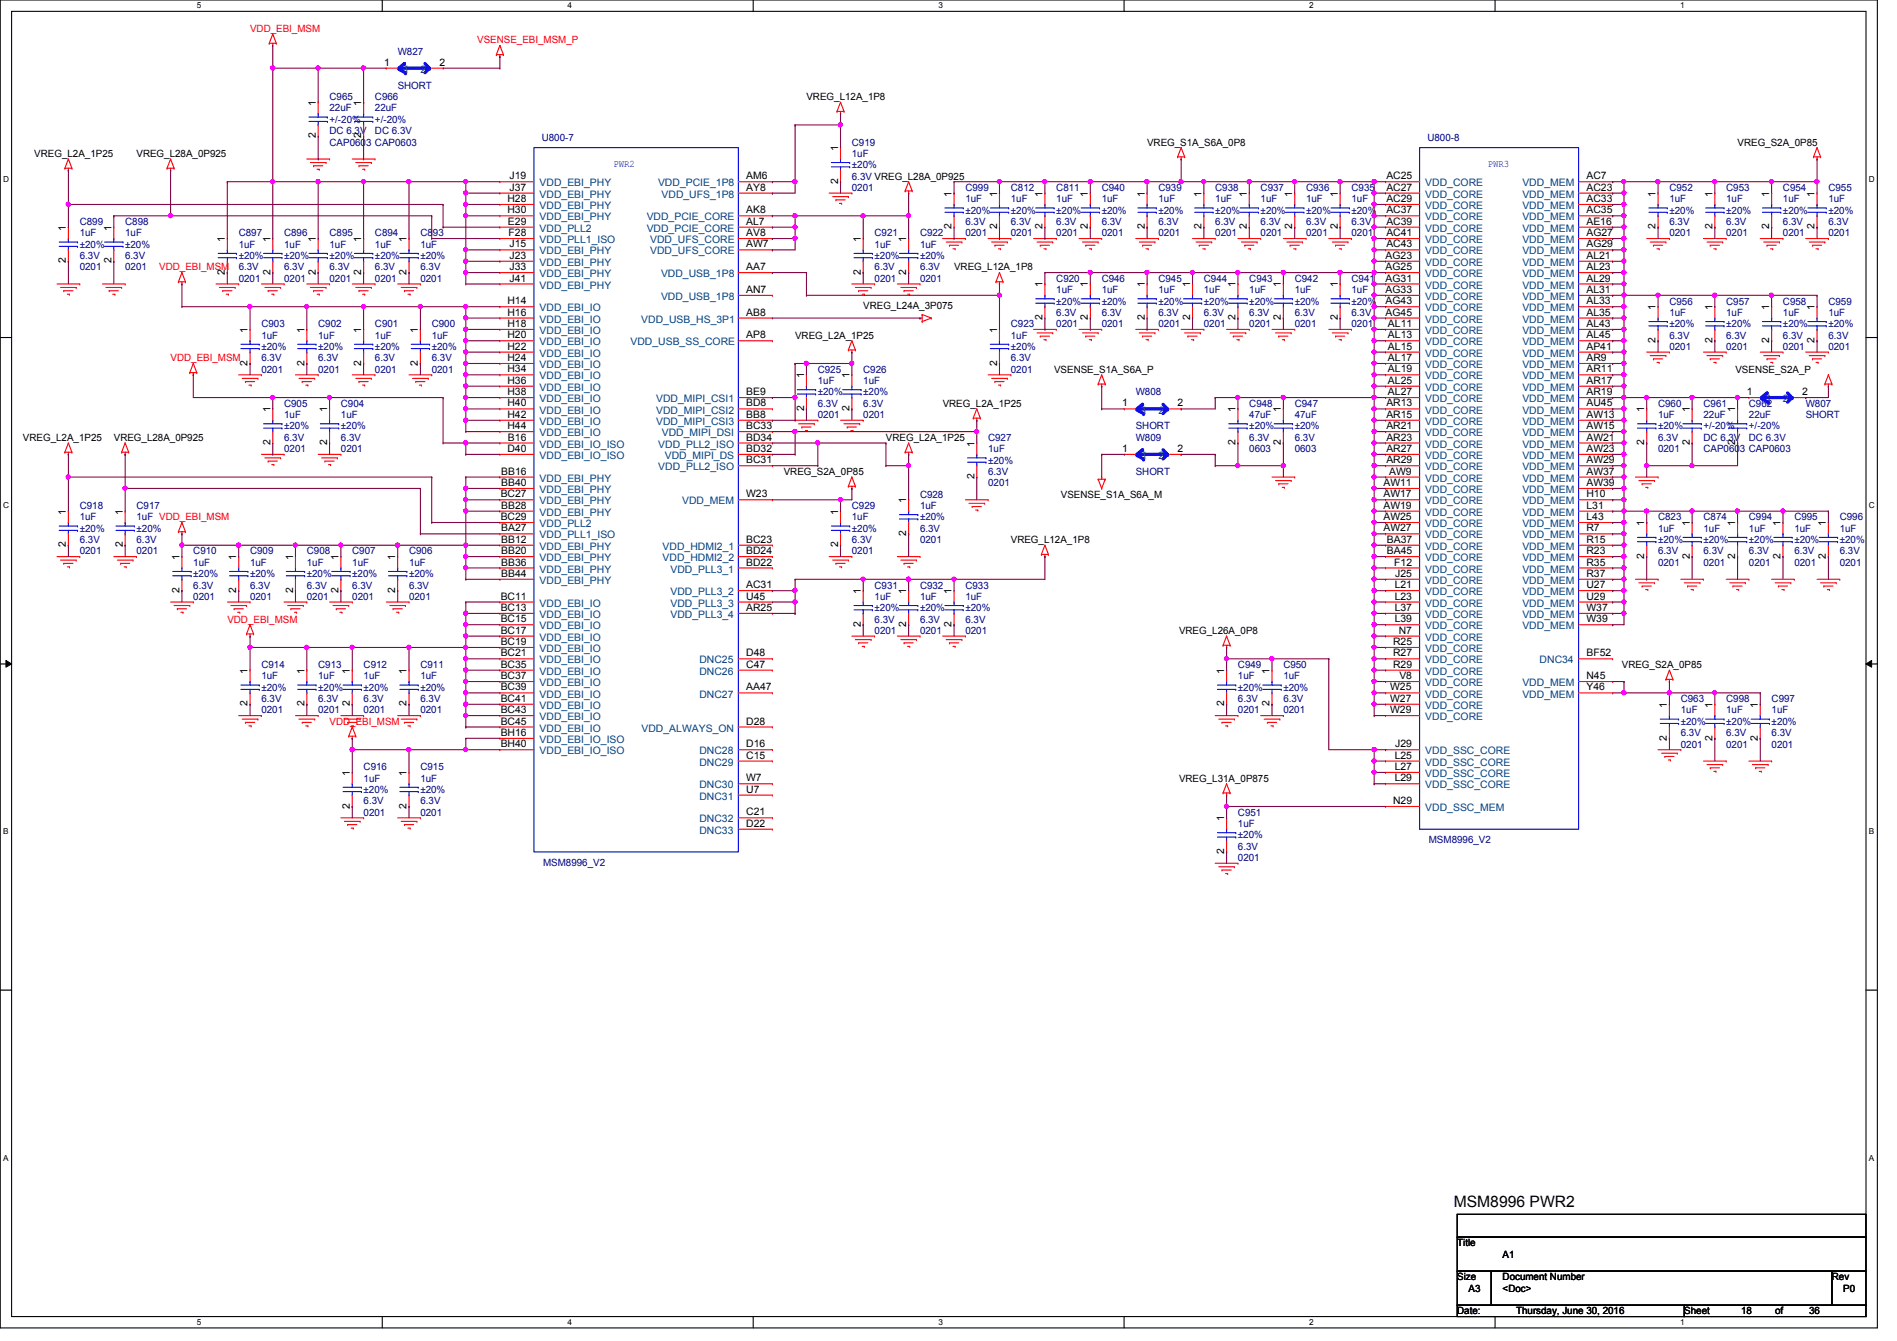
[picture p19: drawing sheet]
<svg xmlns="http://www.w3.org/2000/svg" width="297mm" height="210mm" viewBox="0 0 297 210" stroke-linecap="round" stroke-linejoin="round" font-family="sans-serif">
<defs><g id="words">
<text font-size="2.5" x="227.6" y="188.9">MSM8996 PWR2</text>
<g font-size="1.6" fill="#f00">
<text x="39.2" y="5">VDD_EBI_MSM</text>
<text x="74.7" y="6.8">VSENSE_EBI_MSM_P</text>
<text x="24.9" y="42.3">VDD_EBI_MSM</text>
<text x="26.7" y="56.6">VDD_EBI_MSM</text>
<text x="35.6" y="97.5">VDD_EBI_MSM</text>
<text x="51.6" y="113.5">VDD_EBI_MSM</text>
</g>
<g font-size="1.6">
<text x="60.2" y="10.3">1</text>
<text x="68.8" y="10.3">2</text>
<text x="49.4" y="16.6" transform="rotate(-90 49.4 16.6)">1</text>
<text x="56.6" y="16.6" transform="rotate(-90 56.6 16.6)">1</text>
<text x="126.3" y="15.7">VREG_L12A_1P8</text>
<text x="49.4" y="21.7" transform="rotate(-90 49.4 21.7)">2</text>
<text x="56.6" y="21.7" transform="rotate(-90 56.6 21.7)">2</text>
<text x="131.2" y="23.7" transform="rotate(-90 131.2 23.7)">1</text>
<text x="179.6" y="22.8">VREG_S1A_S6A_0P8</text>
<text x="272.1" y="22.8">VREG_S2A_0P85</text>
<text x="5.4" y="24.6">VREG_L2A_1P25</text>
<text x="21.4" y="24.6">VREG_L28A_0P925</text>
<text x="79.8" y="28.1">J19</text>
<text x="79.8" y="29.8">J37</text>
<text x="116.8" y="28.1">AM6</text>
<text x="116.8" y="29.8">AY8</text>
<text x="131.2" y="28.8" transform="rotate(-90 131.2 28.8)">2</text>
<text x="217.1" y="28.1">AC25</text>
<text x="217.1" y="29.8">AC27</text>
<text x="248.4" y="29.8">AC23</text>
<text x="248.4" y="28.1">AC7</text>
<text x="79.5" y="31.6">H28</text>
<text x="79.5" y="33.4">H30</text>
<text x="79.5" y="35.2">E29</text>
<text x="116.8" y="33.4">AK8</text>
<text x="116.8" y="35.2">AL7</text>
<text x="149" y="35.9" transform="rotate(-90 149 35.9)">2</text>
<text x="149" y="30.8" transform="rotate(-90 149 30.8)">1</text>
<text x="156.1" y="35.9" transform="rotate(-90 156.1 35.9)">2</text>
<text x="156.1" y="30.8" transform="rotate(-90 156.1 30.8)">1</text>
<text x="163.2" y="35.9" transform="rotate(-90 163.2 35.9)">2</text>
<text x="163.2" y="30.8" transform="rotate(-90 163.2 30.8)">1</text>
<text x="170.3" y="35.9" transform="rotate(-90 170.3 35.9)">2</text>
<text x="170.3" y="30.8" transform="rotate(-90 170.3 30.8)">1</text>
<text x="179.2" y="35.9" transform="rotate(-90 179.2 35.9)">2</text>
<text x="179.2" y="30.8" transform="rotate(-90 179.2 30.8)">1</text>
<text x="188.1" y="35.9" transform="rotate(-90 188.1 35.9)">2</text>
<text x="188.1" y="30.8" transform="rotate(-90 188.1 30.8)">1</text>
<text x="195.2" y="35.9" transform="rotate(-90 195.2 35.9)">2</text>
<text x="195.2" y="30.8" transform="rotate(-90 195.2 30.8)">1</text>
<text x="202.4" y="35.9" transform="rotate(-90 202.4 35.9)">2</text>
<text x="202.4" y="30.8" transform="rotate(-90 202.4 30.8)">1</text>
<text x="209.5" y="35.9" transform="rotate(-90 209.5 35.9)">2</text>
<text x="209.5" y="30.8" transform="rotate(-90 209.5 30.8)">1</text>
<text x="217.1" y="31.6">AC29</text>
<text x="217.1" y="33.4">AC37</text>
<text x="217.1" y="35.2">AC39</text>
<text x="248.4" y="31.6">AC33</text>
<text x="248.4" y="33.4">AC35</text>
<text x="248.4" y="35.2">AE16</text>
<text x="259.2" y="35.9" transform="rotate(-90 259.2 35.9)">2</text>
<text x="259.2" y="30.8" transform="rotate(-90 259.2 30.8)">1</text>
<text x="268.1" y="35.9" transform="rotate(-90 268.1 35.9)">2</text>
<text x="268.1" y="30.8" transform="rotate(-90 268.1 30.8)">1</text>
<text x="277" y="35.9" transform="rotate(-90 277 35.9)">2</text>
<text x="277" y="30.8" transform="rotate(-90 277 30.8)">1</text>
<text x="284.1" y="35.9" transform="rotate(-90 284.1 35.9)">2</text>
<text x="284.1" y="30.8" transform="rotate(-90 284.1 30.8)">1</text>
<text x="10.3" y="41.2" transform="rotate(-90 10.3 41.2)">2</text>
<text x="10.3" y="36.1" transform="rotate(-90 10.3 36.1)">1</text>
<text x="17.4" y="41.2" transform="rotate(-90 17.4 41.2)">2</text>
<text x="17.4" y="36.1" transform="rotate(-90 17.4 36.1)">1</text>
<text x="35.2" y="37.9" transform="rotate(-90 35.2 37.9)">1</text>
<text x="42.3" y="37.9" transform="rotate(-90 42.3 37.9)">1</text>
<text x="49.4" y="37.9" transform="rotate(-90 49.4 37.9)">1</text>
<text x="56.6" y="37.9" transform="rotate(-90 56.6 37.9)">1</text>
<text x="63.7" y="37.9" transform="rotate(-90 63.7 37.9)">1</text>
<text x="79.6" y="37">F28</text>
<text x="79.8" y="38.7">J15</text>
<text x="79.8" y="40.5">J23</text>
<text x="116.8" y="37">AV8</text>
<text x="116.8" y="38.7">AW7</text>
<text x="134.8" y="37.9" transform="rotate(-90 134.8 37.9)">1</text>
<text x="141.9" y="37.9" transform="rotate(-90 141.9 37.9)">1</text>
<text x="217" y="40.5">AG23</text>
<text x="217.1" y="37">AC41</text>
<text x="217.1" y="38.7">AC43</text>
<text x="248.4" y="38.7">AG29</text>
<text x="248.4" y="40.5">AL21</text>
<text x="248.4" y="37">AG27</text>
<text x="35.2" y="43" transform="rotate(-90 35.2 43)">2</text>
<text x="42.3" y="43" transform="rotate(-90 42.3 43)">2</text>
<text x="49.4" y="43" transform="rotate(-90 49.4 43)">2</text>
<text x="56.6" y="43" transform="rotate(-90 56.6 43)">2</text>
<text x="63.7" y="43" transform="rotate(-90 63.7 43)">2</text>
<text x="79.5" y="47.6">H14</text>
<text x="79.8" y="42.3">J33</text>
<text x="79.8" y="44.1">J41</text>
<text x="116.8" y="42.3">AA7</text>
<text x="116.8" y="45.8">AN7</text>
<text x="134.8" y="43" transform="rotate(-90 134.8 43)">2</text>
<text x="141.9" y="43" transform="rotate(-90 141.9 43)">2</text>
<text x="149.4" y="42.3">VREG_L12A_1P8</text>
<text x="163.2" y="45" transform="rotate(-90 163.2 45)">1</text>
<text x="170.3" y="45" transform="rotate(-90 170.3 45)">1</text>
<text x="179.2" y="45" transform="rotate(-90 179.2 45)">1</text>
<text x="186.3" y="45" transform="rotate(-90 186.3 45)">1</text>
<text x="193.5" y="45" transform="rotate(-90 193.5 45)">1</text>
<text x="200.6" y="45" transform="rotate(-90 200.6 45)">1</text>
<text x="209.5" y="45" transform="rotate(-90 209.5 45)">1</text>
<text x="217" y="42.3">AG25</text>
<text x="217" y="44.1">AG31</text>
<text x="217" y="45.8">AG33</text>
<text x="217" y="47.6">AG43</text>
<text x="248.4" y="42.3">AL23</text>
<text x="248.4" y="44.1">AL29</text>
<text x="248.4" y="47.6">AL33</text>
<text x="248.4" y="45.8">AL31</text>
<text x="38.8" y="52.1" transform="rotate(-90 38.8 52.1)">1</text>
<text x="47.7" y="52.1" transform="rotate(-90 47.7 52.1)">1</text>
<text x="56.6" y="52.1" transform="rotate(-90 56.6 52.1)">1</text>
<text x="65.4" y="52.1" transform="rotate(-90 65.4 52.1)">1</text>
<text x="79.5" y="49.4">H16</text>
<text x="79.5" y="51.2">H18</text>
<text x="79.5" y="53">H20</text>
<text x="116.8" y="49.4">AB8</text>
<text x="116.8" y="53">AP8</text>
<text x="124.5" y="53">VREG_L2A_1P25</text>
<text x="135.2" y="48.4">VREG_L24A_3P075</text>
<text x="156.1" y="52.1" transform="rotate(-90 156.1 52.1)">1</text>
<text x="163.2" y="50.1" transform="rotate(-90 163.2 50.1)">2</text>
<text x="170.3" y="50.1" transform="rotate(-90 170.3 50.1)">2</text>
<text x="179.2" y="50.1" transform="rotate(-90 179.2 50.1)">2</text>
<text x="186.3" y="50.1" transform="rotate(-90 186.3 50.1)">2</text>
<text x="193.5" y="50.1" transform="rotate(-90 193.5 50.1)">2</text>
<text x="200.6" y="50.1" transform="rotate(-90 200.6 50.1)">2</text>
<text x="209.5" y="50.1" transform="rotate(-90 209.5 50.1)">2</text>
<text x="217" y="49.4">AG45</text>
<text x="217.3" y="51.2">AL11</text>
<text x="217.3" y="53">AL13</text>
<text x="248.4" y="49.4">AL35</text>
<text x="248.4" y="51.2">AL43</text>
<text x="248.4" y="53">AL45</text>
<text x="259.2" y="53.7" transform="rotate(-90 259.2 53.7)">2</text>
<text x="259.2" y="48.6" transform="rotate(-90 259.2 48.6)">1</text>
<text x="268.1" y="53.7" transform="rotate(-90 268.1 53.7)">2</text>
<text x="268.1" y="48.6" transform="rotate(-90 268.1 48.6)">1</text>
<text x="277" y="53.7" transform="rotate(-90 277 53.7)">2</text>
<text x="277" y="48.6" transform="rotate(-90 277 48.6)">1</text>
<text x="284.1" y="53.7" transform="rotate(-90 284.1 53.7)">2</text>
<text x="284.1" y="48.6" transform="rotate(-90 284.1 48.6)">1</text>
<text x="38.8" y="57.2" transform="rotate(-90 38.8 57.2)">2</text>
<text x="47.7" y="57.2" transform="rotate(-90 47.7 57.2)">2</text>
<text x="56.6" y="57.2" transform="rotate(-90 56.6 57.2)">2</text>
<text x="65.4" y="57.2" transform="rotate(-90 65.4 57.2)">2</text>
<text x="79.5" y="54.7">H22</text>
<text x="79.5" y="56.5">H24</text>
<text x="79.5" y="58.3">H34</text>
<text x="125.9" y="59.2" transform="rotate(-90 125.9 59.2)">1</text>
<text x="133" y="59.2" transform="rotate(-90 133 59.2)">1</text>
<text x="156.1" y="57.2" transform="rotate(-90 156.1 57.2)">2</text>
<text x="165.1" y="58.3">VSENSE_S1A_S6A_P</text>
<text x="217.3" y="54.7">AL15</text>
<text x="217.3" y="56.5">AL17</text>
<text x="217.3" y="58.3">AL19</text>
<text x="248.4" y="54.7">AP41</text>
<text x="248.4" y="56.5">AR9</text>
<text x="248.4" y="58.3">AR11</text>
<text x="271.7" y="58.3">VSENSE_S2A_P</text>
<text x="42.3" y="64.6" transform="rotate(-90 42.3 64.6)">1</text>
<text x="51.2" y="64.6" transform="rotate(-90 51.2 64.6)">1</text>
<text x="79.5" y="60.1">H36</text>
<text x="79.5" y="61.8">H38</text>
<text x="79.5" y="63.6">H40</text>
<text x="79.5" y="65.4">H42</text>
<text x="116.8" y="61.8">BE9</text>
<text x="116.8" y="63.6">BD8</text>
<text x="116.8" y="65.4">BB8</text>
<text x="125.9" y="64.3" transform="rotate(-90 125.9 64.3)">2</text>
<text x="133" y="64.3" transform="rotate(-90 133 64.3)">2</text>
<text x="147.6" y="63.7">VREG_L2A_1P25</text>
<text x="175.7" y="63.6">1</text>
<text x="184.4" y="63.6">2</text>
<text x="193.5" y="64.6" transform="rotate(-90 193.5 64.6)">1</text>
<text x="200.6" y="64.6" transform="rotate(-90 200.6 64.6)">1</text>
<text x="217.1" y="63.6">AR13</text>
<text x="217.1" y="65.4">AR15</text>
<text x="217.3" y="60.1">AL25</text>
<text x="217.3" y="61.8">AL27</text>
<text x="248.4" y="60.1">AR17</text>
<text x="248.4" y="61.8">AR19</text>
<text x="248.4" y="63.6">AU45</text>
<text x="248.4" y="65.4">AW13</text>
<text x="257.5" y="64.6" transform="rotate(-90 257.5 64.6)">1</text>
<text x="264.6" y="64.6" transform="rotate(-90 264.6 64.6)">1</text>
<text x="271.7" y="64.6" transform="rotate(-90 271.7 64.6)">1</text>
<text x="273.5" y="61.8">1</text>
<text x="282.2" y="61.8">2</text>
<text x="3.6" y="69">VREG_L2A_1P25</text>
<text x="17.8" y="69">VREG_L28A_0P925</text>
<text x="42.3" y="69.7" transform="rotate(-90 42.3 69.7)">2</text>
<text x="51.2" y="69.7" transform="rotate(-90 51.2 69.7)">2</text>
<text x="79.5" y="67.2">H44</text>
<text x="79.5" y="70.7">D40</text>
<text x="79.5" y="69">B16</text>
<text x="116.8" y="67.2">BC33</text>
<text x="116.8" y="69">BD34</text>
<text x="116.8" y="70.7">BD32</text>
<text x="138.7" y="69">VREG_L2A_1P25</text>
<text x="152.6" y="69.9" transform="rotate(-90 152.6 69.9)">1</text>
<text x="175.7" y="70.7">1</text>
<text x="184.4" y="70.7">2</text>
<text x="193.5" y="69.7" transform="rotate(-90 193.5 69.7)">2</text>
<text x="200.6" y="69.7" transform="rotate(-90 200.6 69.7)">2</text>
<text x="217.1" y="67.2">AR21</text>
<text x="217.1" y="69">AR23</text>
<text x="217.1" y="70.7">AR27</text>
<text x="248.4" y="67.2">AW15</text>
<text x="248.4" y="69">AW21</text>
<text x="248.4" y="70.7">AW23</text>
<text x="257.5" y="69.7" transform="rotate(-90 257.5 69.7)">2</text>
<text x="264.6" y="69.7" transform="rotate(-90 264.6 69.7)">2</text>
<text x="271.7" y="69.7" transform="rotate(-90 271.7 69.7)">2</text>
<text x="78.4" y="77.9">BC27</text>
<text x="78.5" y="74.3">BB16</text>
<text x="78.5" y="76.1">BB40</text>
<text x="116.8" y="72.5">BC31</text>
<text x="116.8" y="77.9">W23</text>
<text x="122.7" y="74.3">VREG_S2A_0P85</text>
<text x="152.6" y="75" transform="rotate(-90 152.6 75)">2</text>
<text x="166.1" y="77.9">VSENSE_S1A_S6A_M</text>
<text x="216.6" y="76.1">AW11</text>
<text x="216.6" y="77.9">AW17</text>
<text x="217.1" y="72.5">AR29</text>
<text x="217.5" y="74.3">AW9</text>
<text x="248.4" y="72.5">AW29</text>
<text x="248.4" y="74.3">AW37</text>
<text x="248.4" y="76.1">AW39</text>
<text x="248.4" y="77.9">H10</text>
<text x="10.3" y="80.6" transform="rotate(-90 10.3 80.6)">1</text>
<text x="19.2" y="80.6" transform="rotate(-90 19.2 80.6)">1</text>
<text x="78.4" y="81.4">BC29</text>
<text x="78.5" y="79.6">BB28</text>
<text x="78.5" y="83.2">BA27</text>
<text x="131.2" y="80.6" transform="rotate(-90 131.2 80.6)">1</text>
<text x="141.9" y="83.9" transform="rotate(-90 141.9 83.9)">2</text>
<text x="141.9" y="78.8" transform="rotate(-90 141.9 78.8)">1</text>
<text x="216.6" y="79.6">AW19</text>
<text x="216.6" y="81.4">AW25</text>
<text x="216.6" y="83.2">AW27</text>
<text x="248.4" y="79.6">L31</text>
<text x="248.4" y="83.2">R7</text>
<text x="248.4" y="81.4">L43</text>
<text x="257.5" y="82.3" transform="rotate(-90 257.5 82.3)">1</text>
<text x="264.6" y="82.3" transform="rotate(-90 264.6 82.3)">1</text>
<text x="271.7" y="82.3" transform="rotate(-90 271.7 82.3)">1</text>
<text x="278.8" y="82.3" transform="rotate(-90 278.8 82.3)">1</text>
<text x="285.9" y="82.3" transform="rotate(-90 285.9 82.3)">1</text>
<text x="10.3" y="85.7" transform="rotate(-90 10.3 85.7)">2</text>
<text x="19.2" y="85.7" transform="rotate(-90 19.2 85.7)">2</text>
<text x="28.1" y="87.7" transform="rotate(-90 28.1 87.7)">1</text>
<text x="37" y="87.7" transform="rotate(-90 37 87.7)">1</text>
<text x="45.9" y="87.7" transform="rotate(-90 45.9 87.7)">1</text>
<text x="53" y="87.7" transform="rotate(-90 53 87.7)">1</text>
<text x="61.9" y="87.7" transform="rotate(-90 61.9 87.7)">1</text>
<text x="78.5" y="85">BB12</text>
<text x="78.5" y="86.7">BB20</text>
<text x="78.5" y="88.5">BB36</text>
<text x="116.8" y="85">BC23</text>
<text x="116.8" y="86.7">BD24</text>
<text x="116.8" y="88.5">BD22</text>
<text x="131.2" y="85.7" transform="rotate(-90 131.2 85.7)">2</text>
<text x="158.3" y="85">VREG_L12A_1P8</text>
<text x="217.2" y="85">BA37</text>
<text x="217.2" y="86.7">BA45</text>
<text x="218.3" y="88.5">F12</text>
<text x="248.4" y="85">R15</text>
<text x="248.4" y="86.7">R23</text>
<text x="248.4" y="88.5">R35</text>
<text x="257.5" y="87.5" transform="rotate(-90 257.5 87.5)">2</text>
<text x="264.6" y="87.5" transform="rotate(-90 264.6 87.5)">2</text>
<text x="271.7" y="87.5" transform="rotate(-90 271.7 87.5)">2</text>
<text x="278.8" y="87.5" transform="rotate(-90 278.8 87.5)">2</text>
<text x="285.9" y="87.5" transform="rotate(-90 285.9 87.5)">2</text>
<text x="28.1" y="92.8" transform="rotate(-90 28.1 92.8)">2</text>
<text x="37" y="92.8" transform="rotate(-90 37 92.8)">2</text>
<text x="45.9" y="92.8" transform="rotate(-90 45.9 92.8)">2</text>
<text x="53" y="92.8" transform="rotate(-90 53 92.8)">2</text>
<text x="61.9" y="92.8" transform="rotate(-90 61.9 92.8)">2</text>
<text x="78.4" y="93.9">BC11</text>
<text x="78.4" y="95.6">BC13</text>
<text x="78.5" y="90.3">BB44</text>
<text x="116.8" y="92.1">AC31</text>
<text x="116.8" y="95.6">AR25</text>
<text x="116.8" y="93.9">U45</text>
<text x="134.8" y="93" transform="rotate(-90 134.8 93)">1</text>
<text x="141.9" y="93" transform="rotate(-90 141.9 93)">1</text>
<text x="149" y="93" transform="rotate(-90 149 93)">1</text>
<text x="218.4" y="95.6">L37</text>
<text x="218.4" y="92.1">L21</text>
<text x="218.4" y="93.9">L23</text>
<text x="218.5" y="90.3">J25</text>
<text x="248.4" y="92.1">U27</text>
<text x="248.4" y="93.9">U29</text>
<text x="248.4" y="95.6">W37</text>
<text x="248.4" y="90.3">R37</text>
<text x="78.4" y="97.4">BC15</text>
<text x="78.4" y="99.2">BC17</text>
<text x="78.4" y="101">BC19</text>
<text x="134.8" y="98.1" transform="rotate(-90 134.8 98.1)">2</text>
<text x="141.9" y="98.1" transform="rotate(-90 141.9 98.1)">2</text>
<text x="149" y="98.1" transform="rotate(-90 149 98.1)">2</text>
<text x="184.6" y="99.2">VREG_L26A_0P8</text>
<text x="218.1" y="101">R25</text>
<text x="218.4" y="97.4">L39</text>
<text x="219" y="99.2">N7</text>
<text x="248.4" y="97.4">W39</text>
<text x="38.8" y="105.5" transform="rotate(-90 38.8 105.5)">1</text>
<text x="47.7" y="105.5" transform="rotate(-90 47.7 105.5)">1</text>
<text x="54.8" y="105.5" transform="rotate(-90 54.8 105.5)">1</text>
<text x="63.7" y="105.5" transform="rotate(-90 63.7 105.5)">1</text>
<text x="78.4" y="102.7">BC21</text>
<text x="78.4" y="104.5">BC35</text>
<text x="78.4" y="106.3">BC37</text>
<text x="116.8" y="102.7">D48</text>
<text x="116.8" y="104.5">C47</text>
<text x="191.7" y="105.5" transform="rotate(-90 191.7 105.5)">1</text>
<text x="198.8" y="105.5" transform="rotate(-90 198.8 105.5)">1</text>
<text x="218.1" y="102.7">R27</text>
<text x="218.1" y="104.5">R29</text>
<text x="219.1" y="106.3">V8</text>
<text x="248.4" y="102.7">BF52</text>
<text x="248.4" y="106.3">N45</text>
<text x="254" y="104.6">VREG_S2A_0P85</text>
<text x="38.8" y="110.6" transform="rotate(-90 38.8 110.6)">2</text>
<text x="47.7" y="110.6" transform="rotate(-90 47.7 110.6)">2</text>
<text x="54.8" y="110.6" transform="rotate(-90 54.8 110.6)">2</text>
<text x="63.7" y="110.6" transform="rotate(-90 63.7 110.6)">2</text>
<text x="78.4" y="108.1">BC39</text>
<text x="78.4" y="109.9">BC41</text>
<text x="78.4" y="111.6">BC43</text>
<text x="78.4" y="113.4">BC45</text>
<text x="116.8" y="108.1">AA47</text>
<text x="116.8" y="113.4">D28</text>
<text x="191.7" y="110.6" transform="rotate(-90 191.7 110.6)">2</text>
<text x="198.8" y="110.6" transform="rotate(-90 198.8 110.6)">2</text>
<text x="217.7" y="109.9">W27</text>
<text x="217.7" y="111.6">W29</text>
<text x="217.7" y="108.1">W25</text>
<text x="248.4" y="108.1">Y46</text>
<text x="261" y="110.8" transform="rotate(-90 261 110.8)">1</text>
<text x="268.1" y="110.8" transform="rotate(-90 268.1 110.8)">1</text>
<text x="275.2" y="110.8" transform="rotate(-90 275.2 110.8)">1</text>
<text x="78.4" y="115.2">BH16</text>
<text x="78.4" y="117">BH40</text>
<text x="116.8" y="117">D16</text>
<text x="116.8" y="118.7">C15</text>
<text x="218.4" y="118.7">L25</text>
<text x="218.5" y="117">J29</text>
<text x="261" y="115.9" transform="rotate(-90 261 115.9)">2</text>
<text x="268.1" y="115.9" transform="rotate(-90 268.1 115.9)">2</text>
<text x="275.2" y="115.9" transform="rotate(-90 275.2 115.9)">2</text>
<text x="54.8" y="121.5" transform="rotate(-90 54.8 121.5)">1</text>
<text x="63.7" y="121.5" transform="rotate(-90 63.7 121.5)">1</text>
<text x="116.8" y="122.3">W7</text>
<text x="116.8" y="124.1">U7</text>
<text x="184.6" y="122.3">VREG_L31A_0P875</text>
<text x="218.1" y="125.9">N29</text>
<text x="218.4" y="120.5">L27</text>
<text x="218.4" y="122.3">L29</text>
<text x="54.8" y="126.6" transform="rotate(-90 54.8 126.6)">2</text>
<text x="63.7" y="126.6" transform="rotate(-90 63.7 126.6)">2</text>
<text x="116.8" y="127.6">C21</text>
<text x="116.8" y="129.4">D22</text>
<text x="191.7" y="128.6" transform="rotate(-90 191.7 128.6)">1</text>
<text x="191.7" y="133.7" transform="rotate(-90 191.7 133.7)">2</text>
<text x="228.2" y="195.1">Title</text>
<text x="235.3" y="196.8">A1</text>
<text x="228.2" y="200.4">Size</text>
<text x="230" y="202.2">A3</text>
<text x="235.3" y="200.4">Document Number</text>
<text x="235.3" y="202.2">&lt;Doc&gt;</text>
<text x="286.8" y="200.4">Rev</text>
<text x="288.6" y="202.2">P0</text>
<text x="228.2" y="205.7">Date:</text>
<text x="237.4" y="205.7">Thursday, June 30, 2016</text>
<text x="263.7" y="205.7">Sheet</text>
<text x="272.6" y="205.7">18</text>
<text x="278" y="205.7">of</text>
<text x="283.3" y="205.7">36</text>
</g>
<g font-size="1.6" fill="#000080">
<text x="62.3" y="8.6">W827</text>
<text x="51.6" y="15.7">C965</text>
<text x="51.6" y="17.4">22uF</text>
<text x="58.7" y="15.7">C966</text>
<text x="58.7" y="17.4">22uF</text>
<text x="62.3" y="13.9">SHORT</text>
<text x="51.6" y="22.8">CAP0603 CAP0603</text>
<text x="51.6" y="21">DC 6.3V</text>
<text x="51.6" y="19.2">+/-20%</text>
<text x="58.7" y="21">DC 6.3V</text>
<text x="58.7" y="19.2">+/-20%</text>
<text x="84.8" y="22.1">U800-7</text>
<text x="133.4" y="22.8">C919</text>
<text x="223.5" y="22.1">U800-8</text>
<text x="133.4" y="24.6">1uF</text>
<text x="133.4" y="29.9">0201</text>
<text x="133.4" y="28.1">6.3V VREG_L28A_0P925</text>
<text x="133.4" y="26.3">±20%</text>
<text x="151.2" y="29.9">C999</text>
<text x="158.3" y="29.9">C812</text>
<text x="165.4" y="29.9">C811</text>
<text x="172.5" y="29.9">C940</text>
<text x="181.4" y="29.9">C939</text>
<text x="190.3" y="29.9">C938</text>
<text x="197.4" y="29.9">C937</text>
<text x="204.5" y="29.9">C936</text>
<text x="211.6" y="29.9">C935</text>
<text x="261.4" y="29.9">C952</text>
<text x="270.3" y="29.9">C953</text>
<text x="279.2" y="29.9">C954</text>
<text x="286.3" y="29.9">C955</text>
<text x="12.5" y="35.2">C899</text>
<text x="19.6" y="35.2">C898</text>
<text x="151.2" y="31.7">1uF</text>
<text x="151.2" y="35.2">6.3V</text>
<text x="151.2" y="33.4">±20%</text>
<text x="158.3" y="31.7">1uF</text>
<text x="158.3" y="35.2">6.3V</text>
<text x="158.3" y="33.4">±20%</text>
<text x="165.4" y="31.7">1uF</text>
<text x="165.4" y="35.2">6.3V</text>
<text x="165.4" y="33.4">±20%</text>
<text x="172.5" y="31.7">1uF</text>
<text x="172.5" y="35.2">6.3V</text>
<text x="172.5" y="33.4">±20%</text>
<text x="181.4" y="31.7">1uF</text>
<text x="181.4" y="35.2">6.3V</text>
<text x="181.4" y="33.4">±20%</text>
<text x="190.3" y="31.7">1uF</text>
<text x="190.3" y="35.2">6.3V</text>
<text x="190.3" y="33.4">±20%</text>
<text x="197.4" y="31.7">1uF</text>
<text x="197.4" y="35.2">6.3V</text>
<text x="197.4" y="33.4">±20%</text>
<text x="204.5" y="31.7">1uF</text>
<text x="204.5" y="35.2">6.3V</text>
<text x="204.5" y="33.4">±20%</text>
<text x="211.6" y="31.7">1uF</text>
<text x="211.6" y="35.2">6.3V</text>
<text x="211.6" y="33.4">±20%</text>
<text x="261.4" y="31.7">1uF</text>
<text x="261.4" y="35.2">6.3V</text>
<text x="261.4" y="33.4">±20%</text>
<text x="270.3" y="31.7">1uF</text>
<text x="270.3" y="35.2">6.3V</text>
<text x="270.3" y="33.4">±20%</text>
<text x="279.2" y="31.7">1uF</text>
<text x="279.2" y="35.2">6.3V</text>
<text x="279.2" y="33.4">±20%</text>
<text x="286.3" y="31.7">1uF</text>
<text x="286.3" y="35.2">6.3V</text>
<text x="286.3" y="33.4">±20%</text>
<text x="12.5" y="37">1uF</text>
<text x="12.5" y="40.6">6.3V</text>
<text x="12.5" y="38.8">±20%</text>
<text x="19.6" y="37">1uF</text>
<text x="19.6" y="40.6">6.3V</text>
<text x="19.6" y="38.8">±20%</text>
<text x="37.4" y="37">C897</text>
<text x="37.4" y="38.8">1uF</text>
<text x="37.4" y="40.6">±20%</text>
<text x="44.5" y="37">C896</text>
<text x="44.5" y="38.8">1uF</text>
<text x="44.5" y="40.6">±20%</text>
<text x="51.6" y="37">C895</text>
<text x="51.6" y="38.8">1uF</text>
<text x="51.6" y="40.6">±20%</text>
<text x="58.7" y="37">C894</text>
<text x="58.7" y="38.8">1uF</text>
<text x="58.7" y="40.6">±20%</text>
<text x="65.8" y="37">C893</text>
<text x="65.8" y="38.8">1uF</text>
<text x="65.8" y="40.6">±20%</text>
<text x="136.9" y="37">C921</text>
<text x="136.9" y="38.8">1uF</text>
<text x="136.9" y="40.6">±20%</text>
<text x="144.1" y="37">C922</text>
<text x="144.1" y="38.8">1uF</text>
<text x="144.1" y="40.6">±20%</text>
<text x="151.2" y="37">0201</text>
<text x="158.3" y="37">0201</text>
<text x="165.4" y="37">0201</text>
<text x="172.5" y="37">0201</text>
<text x="181.4" y="37">0201</text>
<text x="190.3" y="37">0201</text>
<text x="197.4" y="37">0201</text>
<text x="204.5" y="37">0201</text>
<text x="211.6" y="37">0201</text>
<text x="261.4" y="37">0201</text>
<text x="270.3" y="37">0201</text>
<text x="279.2" y="37">0201</text>
<text x="286.3" y="37">0201</text>
<text x="12.5" y="42.3">0201</text>
<text x="19.6" y="42.3">0201</text>
<text x="37.4" y="44.1">0201</text>
<text x="37.4" y="42.3">6.3V</text>
<text x="44.5" y="44.1">0201</text>
<text x="44.5" y="42.3">6.3V</text>
<text x="51.6" y="44.1">0201</text>
<text x="51.6" y="42.3">6.3V</text>
<text x="58.7" y="44.1">0201</text>
<text x="58.7" y="42.3">6.3V</text>
<text x="65.8" y="44.1">0201</text>
<text x="65.8" y="42.3">6.3V</text>
<text x="136.9" y="44.1">0201</text>
<text x="136.9" y="42.3">6.3V</text>
<text x="144.1" y="44.1">0201</text>
<text x="144.1" y="42.3">6.3V</text>
<text x="165.4" y="44.1">C920</text>
<text x="165.4" y="45.9">1uF</text>
<text x="165.4" y="47.7">±20%</text>
<text x="172.5" y="44.1">C946</text>
<text x="172.5" y="45.9">1uF</text>
<text x="172.5" y="47.7">±20%</text>
<text x="181.4" y="44.1">C945</text>
<text x="181.4" y="45.9">1uF</text>
<text x="181.4" y="47.7">±20%</text>
<text x="188.5" y="44.1">C944</text>
<text x="188.5" y="45.9">1uF</text>
<text x="188.5" y="47.7">±20%</text>
<text x="195.6" y="44.1">C943</text>
<text x="195.6" y="45.9">1uF</text>
<text x="195.6" y="47.7">±20%</text>
<text x="202.7" y="44.1">C942</text>
<text x="202.7" y="45.9">1uF</text>
<text x="202.7" y="47.7">±20%</text>
<text x="211.6" y="44.1">C941</text>
<text x="211.6" y="45.9">1uF</text>
<text x="211.6" y="47.7">±20%</text>
<text x="261.4" y="47.7">C956</text>
<text x="270.3" y="47.7">C957</text>
<text x="279.2" y="47.7">C958</text>
<text x="286.3" y="47.7">C959</text>
<text x="40.9" y="51.2">C903</text>
<text x="40.9" y="53">1uF</text>
<text x="49.8" y="51.2">C902</text>
<text x="49.8" y="53">1uF</text>
<text x="58.7" y="51.2">C901</text>
<text x="58.7" y="53">1uF</text>
<text x="67.6" y="51.2">C900</text>
<text x="67.6" y="53">1uF</text>
<text x="158.3" y="51.2">C923</text>
<text x="158.3" y="53">1uF</text>
<text x="165.4" y="51.2">0201</text>
<text x="165.4" y="49.4">6.3V</text>
<text x="172.5" y="51.2">0201</text>
<text x="172.5" y="49.4">6.3V</text>
<text x="181.4" y="51.2">0201</text>
<text x="181.4" y="49.4">6.3V</text>
<text x="188.5" y="51.2">0201</text>
<text x="188.5" y="49.4">6.3V</text>
<text x="195.6" y="51.2">0201</text>
<text x="195.6" y="49.4">6.3V</text>
<text x="202.7" y="51.2">0201</text>
<text x="202.7" y="49.4">6.3V</text>
<text x="211.6" y="51.2">0201</text>
<text x="211.6" y="49.4">6.3V</text>
<text x="261.4" y="49.4">1uF</text>
<text x="261.4" y="53">6.3V</text>
<text x="261.4" y="51.2">±20%</text>
<text x="270.3" y="49.4">1uF</text>
<text x="270.3" y="53">6.3V</text>
<text x="270.3" y="51.2">±20%</text>
<text x="279.2" y="49.4">1uF</text>
<text x="279.2" y="53">6.3V</text>
<text x="279.2" y="51.2">±20%</text>
<text x="286.3" y="49.4">1uF</text>
<text x="286.3" y="53">6.3V</text>
<text x="286.3" y="51.2">±20%</text>
<text x="40.9" y="58.3">0201</text>
<text x="40.9" y="56.6">6.3V</text>
<text x="40.9" y="54.8">±20%</text>
<text x="49.8" y="58.3">0201</text>
<text x="49.8" y="56.6">6.3V</text>
<text x="49.8" y="54.8">±20%</text>
<text x="58.7" y="58.3">0201</text>
<text x="58.7" y="56.6">6.3V</text>
<text x="58.7" y="54.8">±20%</text>
<text x="67.6" y="58.3">0201</text>
<text x="67.6" y="56.6">6.3V</text>
<text x="67.6" y="54.8">±20%</text>
<text x="128.1" y="58.3">C925</text>
<text x="135.2" y="58.3">C926</text>
<text x="158.3" y="58.3">0201</text>
<text x="158.3" y="56.6">6.3V</text>
<text x="158.3" y="54.8">±20%</text>
<text x="261.4" y="54.8">0201</text>
<text x="270.3" y="54.8">0201</text>
<text x="279.2" y="54.8">0201</text>
<text x="286.3" y="54.8">0201</text>
<text x="44.5" y="63.7">C905</text>
<text x="44.5" y="65.4">1uF</text>
<text x="53.4" y="63.7">C904</text>
<text x="53.4" y="65.4">1uF</text>
<text x="128.1" y="60.1">1uF</text>
<text x="128.1" y="65.4">0201</text>
<text x="128.1" y="63.7">6.3V</text>
<text x="128.1" y="61.9">±20%</text>
<text x="135.2" y="60.1">1uF</text>
<text x="135.2" y="65.4">0201</text>
<text x="135.2" y="63.7">6.3V</text>
<text x="135.2" y="61.9">±20%</text>
<text x="177.8" y="61.9">W808</text>
<text x="195.6" y="63.7">C948</text>
<text x="195.6" y="65.4">47uF</text>
<text x="202.7" y="63.7">C947</text>
<text x="202.7" y="65.4">47uF</text>
<text x="259.6" y="63.7">C960</text>
<text x="259.6" y="65.4">1uF</text>
<text x="266.7" y="63.7">C961</text>
<text x="266.7" y="65.4">22uF</text>
<text x="273.9" y="63.7">C962</text>
<text x="273.9" y="65.4">22uF</text>
<text x="282.7" y="63.7">W807</text>
<text x="282.7" y="65.4">SHORT</text>
<text x="44.5" y="70.8">0201</text>
<text x="44.5" y="69">6.3V</text>
<text x="44.5" y="67.2">±20%</text>
<text x="53.4" y="70.8">0201</text>
<text x="53.4" y="69">6.3V</text>
<text x="53.4" y="67.2">±20%</text>
<text x="154.7" y="69">C927</text>
<text x="154.7" y="70.8">1uF</text>
<text x="177.8" y="67.2">SHORT</text>
<text x="177.8" y="69">W809</text>
<text x="195.6" y="70.8">0603</text>
<text x="195.6" y="69">6.3V</text>
<text x="195.6" y="67.2">±20%</text>
<text x="202.7" y="70.8">0603</text>
<text x="202.7" y="69">6.3V</text>
<text x="202.7" y="67.2">±20%</text>
<text x="259.6" y="70.8">0201</text>
<text x="259.6" y="69">6.3V</text>
<text x="259.6" y="67.2">±20%</text>
<text x="266.7" y="70.8">CAP0603 CAP0603</text>
<text x="266.7" y="69">DC 6.3V</text>
<text x="266.7" y="67.2">+/-20%</text>
<text x="273.9" y="69">DC 6.3V</text>
<text x="273.9" y="67.2">+/-20%</text>
<text x="144.1" y="77.9">C928</text>
<text x="154.7" y="76.1">0201</text>
<text x="154.7" y="74.3">6.3V</text>
<text x="154.7" y="72.6">±20%</text>
<text x="177.8" y="74.3">SHORT</text>
<text x="12.5" y="79.7">C918</text>
<text x="12.5" y="81.4">1uF</text>
<text x="12.5" y="83.2">±20%</text>
<text x="21.4" y="79.7">C917</text>
<text x="21.4" y="81.4">1uF VDD_EBI_MSM</text>
<text x="21.4" y="83.2">±20%</text>
<text x="133.4" y="79.7">C929</text>
<text x="133.4" y="81.4">1uF</text>
<text x="133.4" y="83.2">±20%</text>
<text x="144.1" y="79.7">1uF</text>
<text x="144.1" y="83.2">6.3V</text>
<text x="144.1" y="81.4">±20%</text>
<text x="259.6" y="81.4">C823</text>
<text x="259.6" y="83.2">1uF</text>
<text x="266.7" y="81.4">C874</text>
<text x="266.7" y="83.2">1uF</text>
<text x="273.9" y="81.4">C994</text>
<text x="273.9" y="83.2">1uF</text>
<text x="281" y="81.4">C995</text>
<text x="281" y="83.2">1uF</text>
<text x="288.1" y="81.4">C996</text>
<text x="288.1" y="83.2">1uF</text>
<text x="12.5" y="86.8">0201</text>
<text x="12.5" y="85">6.3V</text>
<text x="21.4" y="86.8">0201</text>
<text x="21.4" y="85">6.3V</text>
<text x="30.3" y="86.8">C910</text>
<text x="30.3" y="88.6">1uF</text>
<text x="39.2" y="86.8">C909</text>
<text x="39.2" y="88.6">1uF</text>
<text x="48" y="86.8">C908</text>
<text x="48" y="88.6">1uF</text>
<text x="55.2" y="86.8">C907</text>
<text x="55.2" y="88.6">1uF</text>
<text x="64" y="86.8">C906</text>
<text x="64" y="88.6">1uF</text>
<text x="133.4" y="86.8">0201</text>
<text x="133.4" y="85">6.3V</text>
<text x="144.1" y="85">0201</text>
<text x="259.6" y="88.6">0201</text>
<text x="259.6" y="86.8">6.3V</text>
<text x="259.6" y="85">±20%</text>
<text x="266.7" y="88.6">0201</text>
<text x="266.7" y="86.8">6.3V</text>
<text x="266.7" y="85">±20%</text>
<text x="273.9" y="88.6">0201</text>
<text x="273.9" y="86.8">6.3V</text>
<text x="273.9" y="85">±20%</text>
<text x="281" y="88.6">0201</text>
<text x="281" y="86.8">6.3V</text>
<text x="281" y="85">±20%</text>
<text x="288.1" y="88.6">0201</text>
<text x="288.1" y="86.8">6.3V</text>
<text x="288.1" y="85">±20%</text>
<text x="30.3" y="93.9">0201</text>
<text x="30.3" y="92.1">6.3V</text>
<text x="30.3" y="90.3">±20%</text>
<text x="39.2" y="93.9">0201</text>
<text x="39.2" y="92.1">6.3V</text>
<text x="39.2" y="90.3">±20%</text>
<text x="48" y="93.9">0201</text>
<text x="48" y="92.1">6.3V</text>
<text x="48" y="90.3">±20%</text>
<text x="55.2" y="93.9">0201</text>
<text x="55.2" y="92.1">6.3V</text>
<text x="55.2" y="90.3">±20%</text>
<text x="64" y="93.9">0201</text>
<text x="64" y="92.1">6.3V</text>
<text x="64" y="90.3">±20%</text>
<text x="136.9" y="92.1">C931</text>
<text x="136.9" y="93.9">1uF</text>
<text x="136.9" y="95.7">±20%</text>
<text x="144.1" y="92.1">C932</text>
<text x="144.1" y="93.9">1uF</text>
<text x="144.1" y="95.7">±20%</text>
<text x="151.2" y="92.1">C933</text>
<text x="151.2" y="93.9">1uF</text>
<text x="151.2" y="95.7">±20%</text>
<text x="136.9" y="99.2">0201</text>
<text x="136.9" y="97.5">6.3V</text>
<text x="144.1" y="99.2">0201</text>
<text x="144.1" y="97.5">6.3V</text>
<text x="151.2" y="99.2">0201</text>
<text x="151.2" y="97.5">6.3V</text>
<text x="40.9" y="104.6">C914</text>
<text x="40.9" y="106.3">1uF</text>
<text x="49.8" y="104.6">C913</text>
<text x="49.8" y="106.3">1uF</text>
<text x="56.9" y="104.6">C912</text>
<text x="56.9" y="106.3">1uF</text>
<text x="65.8" y="104.6">C911</text>
<text x="65.8" y="106.3">1uF</text>
<text x="193.8" y="104.6">C949</text>
<text x="193.8" y="106.3">1uF</text>
<text x="201" y="104.6">C950</text>
<text x="201" y="106.3">1uF</text>
<text x="40.9" y="111.7">0201</text>
<text x="40.9" y="109.9">6.3V</text>
<text x="40.9" y="108.1">±20%</text>
<text x="49.8" y="111.7">0201</text>
<text x="49.8" y="109.9">6.3V</text>
<text x="49.8" y="108.1">±20%</text>
<text x="56.9" y="111.7">0201</text>
<text x="56.9" y="109.9">6.3V</text>
<text x="56.9" y="108.1">±20%</text>
<text x="65.8" y="111.7">0201</text>
<text x="65.8" y="109.9">6.3V</text>
<text x="65.8" y="108.1">±20%</text>
<text x="193.8" y="111.7">0201</text>
<text x="193.8" y="109.9">6.3V</text>
<text x="193.8" y="108.1">±20%</text>
<text x="201" y="111.7">0201</text>
<text x="201" y="109.9">6.3V</text>
<text x="201" y="108.1">±20%</text>
<text x="263.2" y="109.9">C963</text>
<text x="263.2" y="111.7">1uF</text>
<text x="263.2" y="113.5">±20%</text>
<text x="270.3" y="109.9">C998</text>
<text x="270.3" y="111.7">1uF</text>
<text x="270.3" y="113.5">±20%</text>
<text x="277.4" y="109.9">C997</text>
<text x="277.4" y="111.7">1uF</text>
<text x="277.4" y="113.5">±20%</text>
<text x="263.2" y="117">0201</text>
<text x="263.2" y="115.2">6.3V</text>
<text x="270.3" y="117">0201</text>
<text x="270.3" y="115.2">6.3V</text>
<text x="277.4" y="117">0201</text>
<text x="277.4" y="115.2">6.3V</text>
<text x="56.9" y="120.6">C916</text>
<text x="56.9" y="122.3">1uF</text>
<text x="56.9" y="125.9">6.3V</text>
<text x="56.9" y="124.1">±20%</text>
<text x="65.8" y="120.6">C915</text>
<text x="65.8" y="122.3">1uF</text>
<text x="65.8" y="125.9">6.3V</text>
<text x="65.8" y="124.1">±20%</text>
<text x="56.9" y="127.7">0201</text>
<text x="65.8" y="127.7">0201</text>
<text x="193.8" y="127.7">C951</text>
<text x="193.8" y="129.5">1uF</text>
<text x="193.8" y="131.2">±20%</text>
<text x="223.7" y="132">MSM8996_V2</text>
<text x="85" y="135.5">MSM8996_V2</text>
<text x="193.8" y="134.8">0201</text>
<text x="193.8" y="133">6.3V</text>
</g>
<g font-size="1.6" fill="#004080">
<text x="63.2" y="11.4">1</text>
<text x="65.8" y="11.4">2</text>
<text x="84.5" y="29.2">VDD_EBI_PHY</text>
<text x="103" y="29.2">VDD_PCIE_1P8</text>
<text x="223.2" y="29.2">VDD_CORE</text>
<text x="238.4" y="29.2">VDD_MEM</text>
<text x="84.5" y="30.9">VDD_EBI_PHY</text>
<text x="84.5" y="32.7">VDD_EBI_PHY</text>
<text x="84.5" y="34.5">VDD_EBI_PHY</text>
<text x="101.3" y="34.5">VDD_PCIE_CORE</text>
<text x="103.6" y="30.9">VDD_UFS_1P8</text>
<text x="223.2" y="30.9">VDD_CORE</text>
<text x="223.2" y="32.7">VDD_CORE</text>
<text x="223.2" y="34.5">VDD_CORE</text>
<text x="238.4" y="30.9">VDD_MEM</text>
<text x="238.4" y="32.7">VDD_MEM</text>
<text x="238.4" y="34.5">VDD_MEM</text>
<text x="84.5" y="36.3">VDD_PLL2</text>
<text x="84.5" y="38.1">VDD_PLL1_ISO</text>
<text x="84.5" y="39.8">VDD_EBI_PHY</text>
<text x="84.5" y="41.6">VDD_EBI_PHY</text>
<text x="101.3" y="36.3">VDD_PCIE_CORE</text>
<text x="101.8" y="38.1">VDD_UFS_CORE</text>
<text x="101.8" y="39.8">VDD_UFS_CORE</text>
<text x="223.2" y="36.3">VDD_CORE</text>
<text x="223.2" y="38.1">VDD_CORE</text>
<text x="223.2" y="39.8">VDD_CORE</text>
<text x="223.2" y="41.6">VDD_CORE</text>
<text x="238.4" y="39.8">VDD_MEM</text>
<text x="238.4" y="41.6">VDD_MEM</text>
<text x="238.4" y="36.3">VDD_MEM</text>
<text x="238.4" y="38.1">VDD_MEM</text>
<text x="84.5" y="43.4">VDD_EBI_PHY</text>
<text x="84.5" y="45.2">VDD_EBI_PHY</text>
<text x="103.5" y="43.4">VDD_USB_1P8</text>
<text x="103.5" y="46.9">VDD_USB_1P8</text>
<text x="223.2" y="43.4">VDD_CORE</text>
<text x="223.2" y="45.2">VDD_CORE</text>
<text x="223.2" y="46.9">VDD_CORE</text>
<text x="238.4" y="43.4">VDD_MEM</text>
<text x="238.4" y="45.2">VDD_MEM</text>
<text x="238.4" y="46.9">VDD_MEM</text>
<text x="84.5" y="48.7">VDD_EBI_IO</text>
<text x="84.5" y="50.5">VDD_EBI_IO</text>
<text x="84.5" y="52.3">VDD_EBI_IO</text>
<text x="100.4" y="50.5">VDD_USB_HS_3P1</text>
<text x="223.2" y="50.5">VDD_CORE</text>
<text x="223.2" y="52.3">VDD_CORE</text>
<text x="223.2" y="48.7">VDD_CORE</text>
<text x="238.4" y="48.7">VDD_MEM</text>
<text x="238.4" y="50.5">VDD_MEM</text>
<text x="238.4" y="52.3">VDD_MEM</text>
<text x="84.5" y="54.1">VDD_EBI_IO</text>
<text x="84.5" y="55.8">VDD_EBI_IO</text>
<text x="84.5" y="57.6">VDD_EBI_IO</text>
<text x="84.5" y="59.4">VDD_EBI_IO</text>
<text x="98.7" y="54.1">VDD_USB_SS_CORE</text>
<text x="223.2" y="54.1">VDD_CORE</text>
<text x="223.2" y="55.8">VDD_CORE</text>
<text x="223.2" y="57.6">VDD_CORE</text>
<text x="223.2" y="59.4">VDD_CORE</text>
<text x="238.4" y="54.1">VDD_MEM</text>
<text x="238.4" y="55.8">VDD_MEM</text>
<text x="238.4" y="57.6">VDD_MEM</text>
<text x="238.4" y="59.4">VDD_MEM</text>
<text x="84.5" y="61.2">VDD_EBI_IO</text>
<text x="84.5" y="62.9">VDD_EBI_IO</text>
<text x="84.5" y="64.7">VDD_EBI_IO</text>
<text x="102.7" y="62.9">VDD_MIPI_CSI1</text>
<text x="102.7" y="64.7">VDD_MIPI_CSI2</text>
<text x="178.7" y="64.7">1</text>
<text x="181.4" y="64.7">2</text>
<text x="223.2" y="61.2">VDD_CORE</text>
<text x="223.2" y="62.9">VDD_CORE</text>
<text x="223.2" y="64.7">VDD_CORE</text>
<text x="238.4" y="61.2">VDD_MEM</text>
<text x="238.4" y="62.9">VDD_MEM</text>
<text x="238.4" y="64.7">VDD_MEM</text>
<text x="276.5" y="62.9">1</text>
<text x="279.2" y="62.9">2</text>
<text x="84.5" y="66.5">VDD_EBI_IO</text>
<text x="84.5" y="68.3">VDD_EBI_IO</text>
<text x="84.5" y="70.1">VDD_EBI_IO_ISO</text>
<text x="84.5" y="71.8">VDD_EBI_IO_ISO</text>
<text x="102.7" y="66.5">VDD_MIPI_CSI3</text>
<text x="103.1" y="70.1">VDD_PLL2_ISO</text>
<text x="103.6" y="68.3">VDD_MIPI_DSI</text>
<text x="104.1" y="71.8">VDD_MIPI_DS</text>
<text x="178.7" y="71.8">1</text>
<text x="181.4" y="71.8">2</text>
<text x="223.2" y="66.5">VDD_CORE</text>
<text x="223.2" y="68.3">VDD_CORE</text>
<text x="223.2" y="70.1">VDD_CORE</text>
<text x="223.2" y="71.8">VDD_CORE</text>
<text x="238.4" y="66.5">VDD_MEM</text>
<text x="238.4" y="68.3">VDD_MEM</text>
<text x="238.4" y="70.1">VDD_MEM</text>
<text x="238.4" y="71.8">VDD_MEM</text>
<text x="84.5" y="75.4">VDD_EBI_PHY</text>
<text x="84.5" y="77.2">VDD_EBI_PHY</text>
<text x="103.1" y="73.6">VDD_PLL2_ISO</text>
<text x="223.2" y="73.6">VDD_CORE</text>
<text x="223.2" y="75.4">VDD_CORE</text>
<text x="223.2" y="77.2">VDD_CORE</text>
<text x="238.4" y="73.6">VDD_MEM</text>
<text x="238.4" y="75.4">VDD_MEM</text>
<text x="238.4" y="77.2">VDD_MEM</text>
<text x="84.5" y="79">VDD_EBI_PHY</text>
<text x="84.5" y="80.7">VDD_EBI_PHY</text>
<text x="84.5" y="82.5">VDD_PLL2</text>
<text x="106.8" y="79">VDD_MEM</text>
<text x="223.2" y="79">VDD_CORE</text>
<text x="223.2" y="80.7">VDD_CORE</text>
<text x="223.2" y="82.5">VDD_CORE</text>
<text x="238.4" y="80.7">VDD_MEM</text>
<text x="238.4" y="79">VDD_MEM</text>
<text x="238.4" y="82.5">VDD_MEM</text>
<text x="84.5" y="84.3">VDD_PLL1_ISO</text>
<text x="84.5" y="86.1">VDD_EBI_PHY</text>
<text x="84.5" y="87.8">VDD_EBI_PHY</text>
<text x="84.5" y="89.6">VDD_EBI_PHY</text>
<text x="103.8" y="86.1">VDD_HDMI2_1</text>
<text x="103.8" y="87.8">VDD_HDMI2_2</text>
<text x="105" y="89.6">VDD_PLL3_1</text>
<text x="223.2" y="84.3">VDD_CORE</text>
<text x="223.2" y="86.1">VDD_CORE</text>
<text x="223.2" y="87.8">VDD_CORE</text>
<text x="223.2" y="89.6">VDD_CORE</text>
<text x="238.4" y="84.3">VDD_MEM</text>
<text x="238.4" y="86.1">VDD_MEM</text>
<text x="238.4" y="87.8">VDD_MEM</text>
<text x="238.4" y="89.6">VDD_MEM</text>
<text x="84.5" y="91.4">VDD_EBI_PHY</text>
<text x="84.5" y="95">VDD_EBI_IO</text>
<text x="105" y="93.2">VDD_PLL3_2</text>
<text x="105" y="95">VDD_PLL3_3</text>
<text x="223.2" y="91.4">VDD_CORE</text>
<text x="223.2" y="93.2">VDD_CORE</text>
<text x="223.2" y="95">VDD_CORE</text>
<text x="238.4" y="93.2">VDD_MEM</text>
<text x="238.4" y="95">VDD_MEM</text>
<text x="238.4" y="91.4">VDD_MEM</text>
<text x="84.5" y="96.7">VDD_EBI_IO</text>
<text x="84.5" y="98.5">VDD_EBI_IO</text>
<text x="84.5" y="100.3">VDD_EBI_IO</text>
<text x="105" y="96.7">VDD_PLL3_4</text>
<text x="223.2" y="100.3">VDD_CORE</text>
<text x="223.2" y="96.7">VDD_CORE</text>
<text x="223.2" y="98.5">VDD_CORE</text>
<text x="238.4" y="96.7">VDD_MEM</text>
<text x="238.4" y="98.5">VDD_MEM</text>
<text x="84.5" y="102.1">VDD_EBI_IO</text>
<text x="84.5" y="103.8">VDD_EBI_IO</text>
<text x="84.5" y="105.6">VDD_EBI_IO</text>
<text x="84.5" y="107.4">VDD_EBI_IO</text>
<text x="109.5" y="103.8">DNC25</text>
<text x="109.5" y="105.6">DNC26</text>
<text x="223.2" y="103.8">VDD_CORE</text>
<text x="223.2" y="105.6">VDD_CORE</text>
<text x="223.2" y="102.1">VDD_CORE</text>
<text x="223.2" y="107.4">VDD_CORE</text>
<text x="238.4" y="107.4">VDD_MEM</text>
<text x="241.1" y="103.8">DNC34</text>
<text x="84.5" y="109.2">VDD_EBI_IO</text>
<text x="84.5" y="111">VDD_EBI_IO</text>
<text x="84.5" y="112.7">VDD_EBI_IO</text>
<text x="109.5" y="109.2">DNC27</text>
<text x="223.2" y="111">VDD_CORE</text>
<text x="223.2" y="112.7">VDD_CORE</text>
<text x="223.2" y="109.2">VDD_CORE</text>
<text x="238.4" y="109.2">VDD_MEM</text>
<text x="84.5" y="114.5">VDD_EBI_IO</text>
<text x="84.5" y="116.3">VDD_EBI_IO_ISO</text>
<text x="84.5" y="118.1">VDD_EBI_IO_ISO</text>
<text x="100.5" y="114.5">VDD_ALWAYS_ON</text>
<text x="109.5" y="118.1">DNC28</text>
<text x="109.5" y="119.8">DNC29</text>
<text x="223.2" y="118.1">VDD_SSC_CORE</text>
<text x="223.2" y="119.8">VDD_SSC_CORE</text>
<text x="109.5" y="123.4">DNC30</text>
<text x="109.5" y="125.2">DNC31</text>
<text x="223.2" y="121.6">VDD_SSC_CORE</text>
<text x="223.2" y="123.4">VDD_SSC_CORE</text>
<text x="109.5" y="128.7">DNC32</text>
<text x="109.5" y="130.5">DNC33</text>
<text x="223.2" y="127">VDD_SSC_MEM</text>
</g>
<g font-size="1.6" fill="#00f">
<text x="96.1" y="26.1">PWR2</text>
<text x="233" y="26.1">PWR3</text>
</g>
<g font-size="1.3">
<text x="30.8" y="1.3">5</text>
<text x="88.9" y="1.3">4</text>
<text x="146.9" y="1.3">3</text>
<text x="205" y="1.3">2</text>
<text x="263.1" y="1.3">1</text>
<text x=".5" y="28.4">D</text>
<text x="292.6" y="28.4">D</text>
<text x=".5" y="79.5">C</text>
<text x="292.6" y="79.5">C</text>
<text x=".5" y="130.6">B</text>
<text x="292.6" y="130.6">B</text>
<text x=".5" y="181.7">A</text>
<text x="292.6" y="181.7">A</text>
<text x="30.8" y="207.4">5</text>
<text x="88.9" y="207.4">4</text>
<text x="146.9" y="207.4">3</text>
<text x="205" y="207.4">2</text>
<text x="263.1" y="207.4">1</text>
</g>
</g></defs>
<path d="M0 0h294v207.9h-294zM1.8 1.8h290.4v204.3h-290.4z" fill="none" stroke="#000" stroke-width=".17"/>
<g fill="#fff">
<path d="M30.8 .2h.7v1.4h-.7z"/>
<path d="M30.8 206.2h.7v1.4h-.7z"/>
</g>
<path d="M59.9 0v1.8M59.9 206.1v1.8" fill="none" stroke="#000" stroke-width=".17"/>
<g fill="#fff">
<path d="M88.9 .2h.6v1.4h-.6z"/>
<path d="M88.9 206.2h.6v1.4h-.6z"/>
</g>
<path d="M117.9 0v1.8M117.9 206.1v1.8" fill="none" stroke="#000" stroke-width=".17"/>
<g fill="#fff">
<path d="M146.9 .2h.7v1.4h-.7z"/>
<path d="M146.9 206.2h.7v1.4h-.7z"/>
</g>
<path d="M176 0v1.8M176 206.1v1.8" fill="none" stroke="#000" stroke-width=".17"/>
<g fill="#fff">
<path d="M205 .2h.7v1.4h-.7z"/>
<path d="M205 206.2h.7v1.4h-.7z"/>
</g>
<path d="M234.1 0v1.8M234.1 206.1v1.8" fill="none" stroke="#000" stroke-width=".17"/>
<g fill="#fff">
<path d="M263.1 .2h.7v1.4h-.7z"/>
<path d="M263.1 206.2h.7v1.4h-.7z"/>
<path d="M.5 27.3h.9v1.4h-.9z"/>
<path d="M292.6 27.3h.9v1.4h-.9z"/>
<path d="M.5 78.4h.9v1.4h-.9z"/>
<path d="M292.6 78.4h.9v1.4h-.9z"/>
</g>
<path d="M0 52.8h1.8M292.2 52.8h1.8" fill="none" stroke="#000" stroke-width=".17"/>
<g fill="#fff">
<path d="M.5 129.5h.8v1.4h-.8z"/>
<path d="M292.6 129.5h.9v1.4h-.9z"/>
</g>
<path d="M0 103.9h1.8M292.2 103.9h1.8" fill="none" stroke="#000" stroke-width=".17"/>
<path d="M.9 103.4l.9 .5-.9 .5zM292.2 103.9l.9-.5v1z" fill="#000"/>
<path d="M.9 103.4l.9 .5-.9 .5zM292.2 103.9l.9-.5v1z" fill="none" stroke="#000" stroke-width=".16"/>
<g fill="#fff">
<path d="M.5 180.5h.8v1.4h-.8z"/>
<path d="M292.6 180.5h.9v1.4h-.9z"/>
</g>
<path d="M0 155h1.8M292.2 155h1.8M228.2 190.1h64v3.5h-64zM228.2 193.6h64v5.4h-64zM228.2 199h5.3v5.3h-5.3zM233.5 199h53.3v5.3h-53.3zM286.8 199h5.4v5.3h-5.4zM228.2 204.3h35.5v1.8h-35.5zM263.7 204.3h28.5v1.8h-28.5z" fill="none" stroke="#000" stroke-width=".17"/>
<g fill="none" stroke="#f00" stroke-width=".17">
<path d="M42.2 6.8h.1M42.2 6.8h1.1M42.7 7.1h.1M42.7 5.3h.1M42.7 6.8v.3M42.7 5.3l-.5 1.5M42.7 5.3l.6 1.5M43.3 6.8h.1M77.7 8.6h.1M77.7 8.6h1.1M78.3 8.9h.1M78.3 7.1h.1"/>
<path d="M78.3 8.6v.3M78.3 7.1l-.6 1.5M78.3 7.1l.5 1.5M78.8 8.6h.1M131.1 17.4h.1M131.1 17.4h1.1M131.6 17.8h.1M131.6 16h.1M131.6 17.4v.4M131.6 16l-.5 1.4M131.6 16l.6 1.4M132.2 17.4h.1"/>
<path d="M10.2 26.3h.1M10.2 26.3h1.1M10.7 26.7h.1M10.7 24.9h.1M10.7 26.3v.4M10.7 24.9l-.5 1.4M10.7 24.9l.6 1.4M11.3 26.3h.1M26.2 26.3h.1M26.2 26.3h1.1M26.7 26.7h.1M26.7 24.9h.1"/>
<path d="M26.7 26.3v.4M26.7 24.9l-.5 1.4M26.7 24.9l.6 1.4M27.3 26.3h.1M35.6 37.3h.1M35.6 37.3v1.8M42.7 37.3h.1M42.7 37.3v1.8M48 24.9h3.6M48.6 25.4h2.5M49.1 26h.1M49.1 26h1.4"/>
<path d="M49.7 26.5h.3M50 26.5h.1M51.1 25.4h.1M51.6 24.9h.1M55.2 24.9h3.5M55.7 25.4h2.5M56.2 26h.1M56.2 26h1.5M56.8 26.5h.3M57.1 26.5h.1M58.2 25.4h.1M58.7 24.9h.1"/>
<path d="M78.3 28.4h.1M78.3 30.2h.1M78.3 32h.1M78.3 33.8h.1M78.3 35.6h.1M78.3 37.3h.1M78.3 39.1h.1M78.3 37.3h5.3M78.3 30.2h5.3M78.3 28.4h5.3M78.3 32h5.3M78.3 33.8h5.3"/>
<path d="M78.3 35.6h5.3M78.3 39.1h5.3M115.6 37.3h5.3M115.6 30.2h5.3M115.6 28.4h5.3M115.6 33.8h5.3M115.6 35.6h5.3M115.6 39.1h5.3M120.9 28.4h.1M120.9 30.2h.1M120.9 33.8h.1M120.9 35.6h.1"/>
<path d="M120.9 37.3h.1M120.9 39.1h.1M129.8 30.2h3.6M130.4 30.8h2.4M130.9 31.3h.1M130.9 31.3h1.4M131.4 31.8h.4M131.8 31.8h.1M132.8 30.8h.1M133.4 30.2h.1M135.2 37.3h.1M135.2 37.3v1.8"/>
<path d="M141.7 29.9h.1M141.7 29.9h1.1M142.3 30.2h.1M142.3 28.4h.1M142.3 29.9v.3M142.3 28.4l-.6 1.5M142.3 28.4l.5 1.5M142.8 29.9h.1M147.6 37.3h3.6M148.2 37.9h2.4M148.7 38.4h.1M148.7 38.4h1.4"/>
<path d="M149.2 38.9h.4M149.6 38.9h.1M150.6 37.9h.1M151.2 37.3h.1M154.7 37.3h3.6M155.3 37.9h2.4M155.8 38.4h.1M155.8 38.4h1.4M156.3 38.9h.4M156.7 38.9h.1M157.7 37.9h.1M158.3 37.3h.1"/>
<path d="M161.8 37.3h3.6M162.4 37.9h2.4M162.9 38.4h.1M162.9 38.4h1.4M163.4 38.9h.4M163.6 30.2h.1M163.6 35.6h.1M163.6 30.2v1.8M163.6 33.8v1.8M163.8 38.9h.1M164.8 37.9h.1M165.4 37.3h.1"/>
<path d="M168.9 37.3h3.6M169.5 37.9h2.5M170 38.4h.1M170 38.4h1.4M170.6 38.9h.3M170.7 30.2h.1M170.7 35.6h.1M170.7 30.2v1.8M170.7 33.8v1.8M170.9 38.9h.1M172 37.9h.1M172.5 37.3h.1"/>
<path d="M177.8 37.3h3.6M178.4 37.9h2.4M178.9 38.4h.1M178.9 38.4h1.4M179.4 38.9h.4M179.6 30.2h.1M179.6 35.6h.1M179.6 30.2v1.8M179.6 33.8v1.8M179.8 38.9h.1M180.8 37.9h.1M181.4 37.3h.1"/>
<path d="M184.4 24.6h.1M184.4 24.6h1.1M185 24.9h.1M185 23.1h.1M185 24.6v.3M185 23.1l-.6 1.5M185 23.1l.5 1.5M185.5 24.6h.1M186.7 37.3h3.6M187.3 37.9h2.4M187.8 38.4h.1M187.8 38.4h1.4"/>
<path d="M188.3 38.9h.4M188.7 38.9h.1M189.7 37.9h.1M190.3 37.3h.1M193.8 37.3h3.6M194.4 37.9h2.4M194.9 38.4h.1M194.9 38.4h1.4M195.4 38.9h.4M195.8 38.9h.1M196.8 37.9h.1M197.4 37.3h.1"/>
<path d="M201 37.3h3.5M201.5 37.9h2.5M202 38.4h.1M202 38.4h1.5M202.6 38.9h.3M202.7 30.2h.1M202.7 35.6h.1M202.7 30.2v1.8M202.7 33.8v1.8M202.9 38.9h.1M204 37.9h.1M204.5 37.3h.1"/>
<path d="M208.1 37.3h3.5M208.6 37.9h2.5M209.1 38.4h.1M209.1 38.4h1.5M209.7 38.9h.3M209.8 30.2h.1M209.8 35.6h.1M209.8 30.2v1.8M209.8 33.8v1.8M210 38.9h.1M211.1 37.9h.1M211.6 37.3h.1"/>
<path d="M217 28.4h.1M217 30.2h.1M217 32h.1M217 33.8h.1M217 35.6h.1M217 37.3h.1M217 39.1h.1M217 37.3h5.3M217 30.2h5.3M217 28.4h5.3M217 32h5.3M217 33.8h5.3"/>
<path d="M217 35.6h5.3M217 39.1h5.3M247.2 37.3h5.3M247.2 30.2h5.3M247.2 28.4h5.3M247.2 32h5.3M247.2 33.8h5.3M247.2 35.6h5.3M247.2 39.1h5.3M252.5 30.2h.1M252.5 39.1h.1M252.5 28.4h.1"/>
<path d="M252.5 32h.1M252.5 33.8h.1M252.5 35.6h.1M252.5 37.3h.1M257.8 37.3h3.6M258.4 37.9h2.5M258.9 38.4h.1M258.9 38.4h1.4M259.5 38.9h.3M259.8 38.9h.1M260.9 37.9h.1M261.4 37.3h.1"/>
<path d="M266.7 37.3h3.6M267.3 37.9h2.4M267.8 38.4h.1M267.8 38.4h1.4M268.3 38.9h.4M268.5 30.2h.1M268.5 35.6h.1M268.5 30.2v1.8M268.5 33.8v1.8M268.7 38.9h.1M269.7 37.9h.1M270.3 37.3h.1"/>
<path d="M275.6 37.3h3.6M276.2 37.9h2.4M276.7 38.4h.1M276.7 38.4h1.4M277.2 38.9h.4M277.4 30.2h.1M277.4 35.6h.1M277.4 30.2v1.8M277.4 33.8v1.8M277.6 38.9h.1M278.6 37.9h.1M279.2 37.3h.1"/>
<path d="M282.7 37.3h3.6M283.3 37.9h2.4M283.8 38.4h.1M283.8 38.4h1.4M284 24.6h.1M284 24.6h1.1M284.3 38.9h.4M284.5 24.9h.1M284.5 23.1h.1M284.5 24.6v.3M284.5 23.1l-.5 1.5M284.5 23.1l.6 1.5"/>
<path d="M284.7 38.9h.1M285.1 24.6h.1M285.7 37.9h.1M286.3 37.3h.1M8.9 44.4h3.6M9.5 45h2.4M10 45.5h.1M10 45.5h1.4M10.5 46.1h.4M10.9 46.1h.1M11.9 45h.1M12.5 44.4h.1"/>
<path d="M16 44.4h3.6M16.6 45h2.4M17.1 45.5h.1M17.1 45.5h1.4M17.6 46.1h.4M18 46.1h.1M19 45h.1M19.6 44.4h.1M27.9 44.1h.1M27.9 44.1h1.1M28.5 44.4h.1M28.5 42.7h.1"/>
<path d="M28.5 44.1v.3M28.5 42.7l-.6 1.4M28.5 42.7l.5 1.4M29 44.1h.1M29.7 58.3h.1M29.7 58.3h1.1M30.3 58.7h.1M30.3 56.9h.1M30.3 58.3v.4M30.3 56.9l-.6 1.4M30.3 56.9l.5 1.4M30.8 58.3h.1"/>
<path d="M33.8 44.4h3.6M34.4 45h2.4M34.9 45.5h.1M34.9 45.5h1.4M35.4 46.1h.4M35.6 42.7h.1M35.6 40.9v1.8M35.8 46.1h.1M36.8 45h.1M37.4 44.4h.1M37.4 58.7h3.5M37.9 59.2h2.5"/>
<path d="M38.4 59.7h.1M38.4 59.7h1.5M40.4 59.2h.1M40.9 58.7h.1M40.9 44.4h3.6M41.5 45h2.4M42 45.5h.1M42 45.5h1.4M42.5 46.1h.4M42.7 42.7h.1M42.7 40.9v1.8M42.9 46.1h.1"/>
<path d="M43.9 45h.1M44.5 44.4h.1M46.3 58.7h3.5M46.8 59.2h2.5M47.3 59.7h.1M47.3 59.7h1.5M48 51.6h.1M48 56.9h.1M48 44.4h3.6M48 51.6v1.7M48 55.1v1.8M48.6 45h2.5"/>
<path d="M49.1 45.5h.1M49.1 45.5h1.4M49.3 59.2h.1M49.7 46.1h.3M49.8 58.7h.1M50 46.1h.1M51.1 45h.1M51.6 44.4h.1M55.2 44.4h3.5M55.2 58.7h3.5M55.7 45h2.5M55.7 59.2h2.5"/>
<path d="M56.2 45.5h.1M56.2 59.7h.1M56.2 45.5h1.5M56.2 59.7h1.5M56.8 46.1h.3M57.1 46.1h.1M58.2 45h.1M58.2 59.2h.1M58.7 44.4h.1M58.7 58.7h.1M62.3 44.4h3.5M62.8 45h2.5"/>
<path d="M63.3 45.5h.1M63.3 45.5h1.5M63.9 46.1h.3M64 58.7h3.6M64.2 46.1h.1M64.6 59.2h2.5M65.1 59.7h.1M65.1 59.7h1.4M65.3 45h.1M65.8 44.4h.1M67.1 59.2h.1M67.6 58.7h.1"/>
<path d="M78.3 40.9h.1M78.3 42.7h.1M78.3 44.4h.1M78.3 48h.1M78.3 49.8h.1M78.3 51.6h.1M78.3 53.3h.1M78.3 55.1h.1M78.3 56.9h.1M78.3 58.7h.1M78.3 44.4h5.3M78.3 51.6h5.3"/>
<path d="M78.3 58.7h5.3M78.3 49.8h5.3M78.3 55.1h5.3M78.3 40.9h5.3M78.3 42.7h5.3M78.3 48h5.3M78.3 53.3h5.3M78.3 56.9h5.3M115.6 49.8h5.3M115.6 42.7h5.3M115.6 53.3h5.3M115.6 46.2h5.3"/>
<path d="M120.9 42.7h.1M120.9 46.2h.1M120.9 49.8h.1M120.9 53.3h.1M132.8 54.8h.1M132.8 54.8h1.1M133.4 55.1h.1M133.4 53.3h.1M133.4 44.4h3.5M133.4 54.8v.3M133.4 53.3l-.6 1.5M133.4 53.3l.5 1.5"/>
<path d="M133.9 54.8h.1M133.9 45h2.5M134.4 45.5h.1M134.4 45.5h1.5M135 46.1h.3M135.2 42.7h.1M135.2 40.9v1.8M135.3 46.1h.1M136.4 45h.1M136.9 44.4h.1M140.5 44.4h3.6M141.1 45h2.4"/>
<path d="M141.6 45.5h.1M141.6 45.5h1.4M142.1 46.1h.3M142.4 46.1h.1M143.5 45h.1M144.1 44.4h.1M144.1 49.8h.1M144.1 49.8h.3M144.4 49.2h.1M144.4 50.3h.1M144.4 49.2v1.1M144.4 49.2l1.4 .6"/>
<path d="M145.8 49.8h.1M145.8 49.8l-1.4 .5M154.7 58.7h3.6M155.3 59.2h2.4M155.8 59.7h.1M155.8 59.7h1.4M156 44.1h.1M156 44.1h1.1M156.5 44.4h.1M156.5 42.7h.1M156.5 51.6h.1M156.5 56.9h.1"/>
<path d="M156.5 44.1v.3M156.5 51.6v1.7M156.5 55.1v1.8M156.5 42.7l-.5 1.4M156.5 42.7l.6 1.4M157.1 44.1h.1M157.7 59.2h.1M158.3 58.7h.1M161.8 51.6h3.6M162.4 52.1h2.4M162.9 52.6h.1M162.9 52.6h1.4"/>
<path d="M163.4 53.2h.4M163.6 44.4h.1M163.6 49.8h.1M163.6 44.4v1.8M163.6 48v1.8M163.8 53.2h.1M164.8 52.1h.1M165.4 51.6h.1M168.9 51.6h3.6M169.5 52.1h2.5M170 52.6h.1M170 52.6h1.4"/>
<path d="M170.6 53.2h.3M170.9 53.2h.1M172 52.1h.1M172.5 58.7h.1M172.5 51.6h.1M172.5 58.7l.6 1.4M172.5 58.7l-.5 1.4M177.8 51.6h3.6M178.4 52.1h2.4M178.9 52.6h.1M178.9 52.6h1.4M179.4 53.2h.4"/>
<path d="M179.8 53.2h.1M180.8 52.1h.1M181.4 51.6h.1M185 51.6h3.5M185.5 52.1h2.5M186 52.6h.1M186 52.6h1.4M186.6 53.2h.3M186.9 53.2h.1M188 52.1h.1M188.5 51.6h.1M192.1 51.6h3.5"/>
<path d="M192.6 52.1h2.5M193.1 52.6h.1M193.1 52.6h1.5M193.7 53.2h.3M193.8 44.4h.1M193.8 49.8h.1M193.8 44.4v1.8M193.8 48v1.8M194 53.2h.1M195.1 52.1h.1M195.6 51.6h.1M199.2 51.6h3.5"/>
<path d="M199.7 52.1h2.5M200.2 52.6h.1M200.2 52.6h1.5M200.8 53.2h.3M201 44.4h.1M201 49.8h.1M201 44.4v1.8M201 48v1.8M201.1 53.2h.1M202.2 52.1h.1M202.7 51.6h.1M208.1 51.6h3.5"/>
<path d="M208.6 52.1h2.5M209.1 52.6h.1M209.1 52.6h1.5M209.7 53.2h.3M210 53.2h.1M211.1 52.1h.1M211.6 51.6h.1M217 40.9h.1M217 42.7h.1M217 44.4h.1M217 49.8h.1M217 51.6h.1"/>
<path d="M217 53.3h.1M217 55.1h.1M217 56.9h.1M217 58.7h.1M217 46.2h.1M217 48h.1M217 44.4h5.3M217 51.6h5.3M217 58.7h5.3M217 49.8h5.3M217 55.1h5.3M217 40.9h5.3"/>
<path d="M217 42.7h5.3M217 48h5.3M217 53.3h5.3M217 56.9h5.3M217 46.2h5.3M247.2 44.4h5.3M247.2 51.6h5.3M247.2 58.7h5.3M247.2 49.8h5.3M247.2 55.1h5.3M247.2 40.9h5.3M247.2 42.7h5.3"/>
<path d="M247.2 48h5.3M247.2 53.3h5.3M247.2 56.9h5.3M247.2 46.2h5.3M252.5 40.9h.1M252.5 42.7h.1M252.5 44.4h.1M252.5 48h.1M252.5 46.2h.1M252.5 49.8h.1M252.5 51.6h.1M252.5 53.3h.1"/>
<path d="M252.5 55.1h.1M252.5 56.9h.1M252.5 58.7h.1M257.8 55.1h3.6M258.4 55.7h2.5M258.9 56.2h.1M258.9 56.2h1.4M259.5 56.7h.3M259.8 56.7h.1M260.9 55.7h.1M261.4 55.1h.1M266.7 55.1h3.6"/>
<path d="M267.3 55.7h2.4M267.8 56.2h.1M267.8 56.2h1.4M268.3 56.7h.4M268.7 56.7h.1M269.7 55.7h.1M270.3 55.1h.1M275.6 55.1h3.6M276.2 55.7h2.4M276.7 56.2h.1M276.7 56.2h1.4M277.2 56.7h.4"/>
<path d="M277.4 48h.1M277.4 53.3h.1M277.4 48v1.8M277.4 51.6v1.7M277.6 56.7h.1M278.6 55.7h.1M279.2 55.1h.1M282.7 55.1h3.6M283.3 55.7h2.4M283.8 56.2h.1M283.8 56.2h1.4M284.3 56.7h.4"/>
<path d="M284.5 48h.1M284.5 53.3h.1M284.5 48v1.8M284.5 51.6v1.7M284.7 56.7h.1M285.7 55.7h.1M286.3 58.7h.1M286.3 55.1h.1M286.3 58.7l.5 1.4M286.3 58.7l-.6 1.4M10.2 70.8h.1M10.2 70.8h1.1"/>
<path d="M10.7 71.1h.1M10.7 69.3h.1M10.7 70.8v.3M10.7 69.3l-.5 1.5M10.7 69.3l.6 1.5M11.3 70.8h.1M19 70.8h.1M19 70.8h1.1M19.6 71.1h.1M19.6 69.3h.1M19.6 70.8v.3M19.6 69.3l-.6 1.5"/>
<path d="M19.6 69.3l.5 1.5M20.1 70.8h.1M39 60.3h.3M39.3 60.3h.1M40.9 71.1h3.6M41.5 71.7h2.4M42 72.2h.1M42 72.2h1.4M42.5 72.7h.4M42.7 64h.1M42.7 69.3h.1M42.7 64v1.8"/>
<path d="M42.7 67.6v1.7M42.9 72.7h.1M43.9 71.7h.1M44.5 71.1h.1M47.9 60.3h.3M48.2 60.3h.1M49.8 71.1h3.6M50.4 71.7h2.4M50.9 72.2h.1M50.9 72.2h1.4M51.4 72.7h.4M51.8 72.7h.1"/>
<path d="M52.8 71.7h.1M53.4 71.1h.1M56.8 60.3h.3M57.1 60.3h.1M65.7 60.3h.3M66 60.3h.1M78.3 60.5h.1M78.3 62.2h.1M78.3 64h.1M78.3 65.8h.1M78.3 67.6h.1M78.3 69.3h.1"/>
<path d="M78.3 71.1h.1M78.3 74.7h.1M78.3 76.5h.1M78.3 78.2h.1M78.3 65.8h5.3M78.3 78.2h5.3M78.3 71.1h5.3M78.3 74.7h5.3M78.3 60.5h5.3M78.3 62.2h5.3M78.3 64h5.3M78.3 67.6h5.3"/>
<path d="M78.3 69.3h5.3M78.3 76.5h5.3M115.6 65.8h5.3M115.6 78.2h5.3M115.6 71.1h5.3M115.6 62.2h5.3M115.6 64h5.3M115.6 67.6h5.3M115.6 69.3h5.3M115.6 72.9h5.3M120.9 62.2h.1M120.9 64h.1"/>
<path d="M120.9 65.8h.1M120.9 67.6h.1M120.9 69.3h.1M120.9 71.1h.1M120.9 72.9h.1M120.9 78.2h.1M124.5 65.8h3.6M125 66.3h2.5M125.6 66.8h.1M125.6 66.8h1.4M126.1 67.4h.3M126.4 67.4h.1"/>
<path d="M127.5 66.3h.1M128.1 65.8h.1M131.6 65.8h3.6M132.2 66.3h2.4M132.7 66.8h.1M132.7 66.8h1.4M132.8 76.1h.1M132.8 76.1h1.1M133.2 67.4h.4M133.4 76.5h.1M133.4 74.7h.1M133.4 76.1v.4"/>
<path d="M133.4 74.7l-.6 1.4M133.4 74.7l.5 1.4M133.6 67.4h.1M133.9 76.1h.1M134.6 66.3h.1M135.2 65.8h.1M141.7 70.8h.1M141.7 70.8h1.1M142.3 71.1h.1M142.3 69.3h.1M142.3 70.8v.3M142.3 69.3l-.6 1.5"/>
<path d="M142.3 69.3l.5 1.5M142.8 70.8h.1M151.2 78.2h3.5M151.7 78.8h2.5M152.2 79.3h.1M152.2 79.3h1.5M152.4 65.4h.1M152.4 65.4h1.1M152.8 79.8h.3M152.9 65.8h.1M152.9 64h.1M152.9 69.3h.1"/>
<path d="M152.9 74.7h.1M152.9 65.4v.4M152.9 69.3v1.8M152.9 72.9v1.8M152.9 64l-.5 1.4M152.9 64l.6 1.4M153.1 79.8h.1M153.5 65.4h.1M154.2 78.8h.1M154.7 78.2h.1M156.3 60.3h.4M156.7 60.3h.1"/>
<path d="M172 60.1h.1M172 75h.1M172 60.1h1.1M172 75h1.1M172 75l.5 1.5M172.5 60.5h.1M172.5 74.7h.1M172.5 76.5h.1M172.5 60.1v.4M172.5 74.7v.3M173.1 60.1h.1M173.1 75h.1"/>
<path d="M173.1 75l-.6 1.5M199.2 74.7h3.5M199.7 75.2h2.5M200.2 75.7h.1M200.2 75.7h1.5M200.8 76.3h.3M201 64h.1M201 69.3h.1M201 64v1.8M201 67.6v1.7M201.1 76.3h.1M202.2 75.2h.1"/>
<path d="M202.7 74.7h.1M217 60.5h.1M217 62.2h.1M217 64h.1M217 65.8h.1M217 67.6h.1M217 69.3h.1M217 72.9h.1M217 74.7h.1M217 76.5h.1M217 78.2h.1M217 71.1h.1"/>
<path d="M217 65.8h5.3M217 78.2h5.3M217 71.1h5.3M217 74.7h5.3M217 60.5h5.3M217 62.2h5.3M217 64h5.3M217 67.6h5.3M217 69.3h5.3M217 76.5h5.3M217 72.9h5.3M247.2 65.8h5.3"/>
<path d="M247.2 78.2h5.3M247.2 71.1h5.3M247.2 74.7h5.3M247.2 60.5h5.3M247.2 62.2h5.3M247.2 64h5.3M247.2 67.6h5.3M247.2 69.3h5.3M247.2 76.5h5.3M247.2 72.9h5.3M252.5 60.5h.1M252.5 62.2h.1"/>
<path d="M252.5 64h.1M252.5 65.8h.1M252.5 67.6h.1M252.5 69.3h.1M252.5 71.1h.1M252.5 72.9h.1M252.5 74.7h.1M252.5 76.5h.1M252.5 78.2h.1M256.1 74.7h3.5M256.6 75.2h2.5M257.1 75.7h.1"/>
<path d="M257.1 75.7h1.5M257.7 76.3h.3M258 76.3h.1M259.1 75.2h.1M259.6 74.7h.1M265 64h.1M265 69.3h.1M265 64v1.8M265 67.6v1.7M272.1 64h.1M272.1 69.3h.1M272.1 64v1.8"/>
<path d="M272.1 67.6v1.7M285.7 60.1h.1M285.7 60.1h1.1M286.3 60.5h.1M286.3 60.1v.4M286.8 60.1h.1M8.9 87.1h3.6M9.5 87.7h2.4M10 88.2h.1M10 88.2h1.4M10.5 88.7h.4M10.9 88.7h.1"/>
<path d="M11.9 87.7h.1M12.5 87.1h.1M17.8 87.1h3.6M18.4 87.7h2.4M18.9 88.2h.1M18.9 88.2h1.4M19.4 88.7h.4M19.8 88.7h.1M20.8 87.7h.1M21.4 87.1h.1M26.7 94.2h3.6M27.3 94.8h2.4"/>
<path d="M27.8 95.3h.1M27.8 95.3h1.4M27.9 83.2h.1M27.9 83.2h1.1M28.3 95.8h.4M28.5 83.6h.1M28.5 81.8h.1M28.5 87.1h.1M28.5 92.5h.1M28.5 83.2v.4M28.5 87.1v1.8M28.5 90.7v1.8"/>
<path d="M28.5 81.8l-.6 1.4M28.5 81.8l.5 1.4M28.7 95.8h.1M29 83.2h.1M29.7 94.8h.1M30.3 94.2h.1M35.6 94.2h3.6M36.1 94.8h2.5M36.7 95.3h.1M36.7 95.3h1.4M37.2 95.8h.3M37.5 95.8h.1"/>
<path d="M38.6 99.2h.1M38.6 94.8h.1M38.6 99.2h1.1M39.2 99.6h.1M39.2 97.8h.1M39.2 94.2h.1M39.2 99.2v.4M39.2 97.8l-.6 1.4M39.2 97.8l.5 1.4M39.7 99.2h.1M44.5 94.2h3.5M45 94.8h2.5"/>
<path d="M45.5 95.3h.1M45.5 95.3h1.5M46.1 95.8h.3M46.4 95.8h.1M47.5 94.8h.1M48 94.2h.1M51.6 94.2h3.6M52.2 94.8h2.4M52.7 95.3h.1M52.7 95.3h1.4M53.2 95.8h.3M53.5 95.8h.1"/>
<path d="M54.6 94.8h.1M55.2 94.2h.1M60.5 94.2h3.5M61 94.8h2.5M61.5 95.3h.1M61.5 95.3h1.5M62.1 95.8h.3M62.4 95.8h.1M63.5 94.8h.1M64 94.2h.1M78.3 80h.1M78.3 81.8h.1"/>
<path d="M78.3 83.6h.1M78.3 85.3h.1M78.3 87.1h.1M78.3 88.9h.1M78.3 90.7h.1M78.3 94.2h.1M78.3 96h.1M78.3 97.8h.1M78.3 99.6h.1M78.3 90.7h5.3M78.3 87.1h5.3M78.3 94.2h5.3"/>
<path d="M78.3 99.6h5.3M78.3 80h5.3M78.3 81.8h5.3M78.3 83.6h5.3M78.3 85.3h5.3M78.3 88.9h5.3M78.3 96h5.3M78.3 97.8h5.3M115.6 87.1h5.3M115.6 94.2h5.3M115.6 85.3h5.3M115.6 88.9h5.3"/>
<path d="M115.6 96h5.3M115.6 92.5h5.3M120.9 85.3h.1M120.9 87.1h.1M120.9 88.9h.1M120.9 92.5h.1M120.9 96h.1M120.9 94.2h.1M129.8 87.1h3.6M130.4 87.7h2.4M130.9 88.2h.1M130.9 88.2h1.4"/>
<path d="M131.4 88.7h.4M131.8 88.7h.1M132.8 87.7h.1M133.4 87.1h.1M133.4 99.6h3.5M136.9 99.6h.1M140.5 87.1h3.6M140.5 99.6h3.6M141.1 87.7h2.4M141.6 88.2h.1M141.6 88.2h1.4M142.1 88.7h.3"/>
<path d="M142.3 92.5h.1M142.3 97.8h.1M142.3 92.5v1.7M142.3 96v1.8M142.4 88.7h.1M143.5 87.7h.1M144.1 87.1h.1M144.1 99.6h.1M147.6 99.6h3.6M151.2 99.6h.1M163.1 86.8h.1M163.1 86.8h1.1"/>
<path d="M163.6 87.1h.1M163.6 85.3h.1M163.6 86.8v.3M163.6 85.3l-.5 1.5M163.6 85.3l.6 1.5M164.2 86.8h.1M192.1 99.6h.1M192.1 99.6l.5 1.4M192.1 99.6l-.6 1.4M217 80h.1M217 81.8h.1M217 83.6h.1"/>
<path d="M217 85.3h.1M217 87.1h.1M217 88.9h.1M217 90.7h.1M217 99.6h.1M217 96h.1M217 97.8h.1M217 92.5h.1M217 94.2h.1M217 90.7h5.3M217 87.1h5.3M217 94.2h5.3"/>
<path d="M217 99.6h5.3M217 80h5.3M217 81.8h5.3M217 83.6h5.3M217 85.3h5.3M217 88.9h5.3M217 96h5.3M217 97.8h5.3M217 92.5h5.3M247.2 90.7h5.3M247.2 87.1h5.3M247.2 94.2h5.3"/>
<path d="M247.2 80h5.3M247.2 81.8h5.3M247.2 83.6h5.3M247.2 85.3h5.3M247.2 88.9h5.3M247.2 96h5.3M247.2 97.8h5.3M247.2 92.5h5.3M252.5 80h.1M252.5 83.6h.1M252.5 85.3h.1M252.5 92.5h.1"/>
<path d="M252.5 94.2h.1M252.5 96h.1M252.5 97.8h.1M252.5 87.1h.1M252.5 81.8h.1M252.5 88.9h.1M252.5 90.7h.1M256.1 90.7h3.5M256.6 91.2h2.5M257.1 91.7h.1M257.1 91.7h1.5M257.7 92.3h.3"/>
<path d="M258 92.3h.1M259.1 91.2h.1M259.6 90.7h.1M263.2 90.7h3.5M263.7 91.2h2.5M264.2 91.7h.1M264.2 91.7h1.5M264.8 92.3h.3M265 81.8h.1M265 87.1h.1M265 81.8v1.8M265 85.3v1.8"/>
<path d="M265.1 92.3h.1M266.2 91.2h.1M266.7 90.7h.1M270.3 90.7h3.6M270.8 91.2h2.5M271.4 91.7h.1M271.4 91.7h1.4M271.9 92.3h.3M272.2 92.3h.1M273.3 91.2h.1M273.9 90.7h.1M277.4 90.7h3.6"/>
<path d="M278 91.2h2.4M278.5 91.7h.1M278.5 91.7h1.4M279 92.3h.4M279.4 92.3h.1M280.4 91.2h.1M281 90.7h.1M284.5 90.7h3.6M285.1 91.2h2.4M285.6 91.7h.1M285.6 91.7h1.4M286.1 92.3h.4"/>
<path d="M286.5 92.3h.1M287.5 91.2h.1M288.1 90.7h.1M37.4 112h3.5M37.9 112.6h2.5M38.4 113.1h.1M38.4 113.1h1.5M39 113.6h.3M39.3 113.6h.1M40.4 112.6h.1M40.9 112h.1M46.3 112h3.5"/>
<path d="M46.8 112.6h2.5M47.3 113.1h.1M47.3 113.1h1.5M47.9 113.6h.3M48.2 113.6h.1M49.3 112.6h.1M49.8 112h.1M53.4 112h3.5M53.9 112.6h2.5M54.4 113.1h.1M54.4 113.1h1.5M54.6 115.2h.1"/>
<path d="M54.6 115.2h1.1M55 113.6h.3M55.2 115.6h.1M55.2 113.8h.1M55.2 115.2v.4M55.2 113.8l-.6 1.4M55.2 113.8l.5 1.4M55.3 113.6h.1M55.7 115.2h.1M56.4 112.6h.1M56.9 112h.1M62.3 112h3.5"/>
<path d="M62.8 112.6h2.5M63.3 113.1h.1M63.3 113.1h1.5M63.9 113.6h.3M64.2 113.6h.1M65.3 112.6h.1M65.8 112h.1M78.3 101.3h.1M78.3 103.1h.1M78.3 104.9h.1M78.3 106.7h.1M78.3 108.5h.1"/>
<path d="M78.3 110.2h.1M78.3 112h.1M78.3 113.8h.1M78.3 115.6h.1M78.3 117.3h.1M78.3 112h5.3M78.3 117.3h5.3M78.3 101.3h5.3M78.3 103.1h5.3M78.3 104.9h5.3M78.3 106.7h5.3M78.3 108.5h5.3"/>
<path d="M78.3 110.2h5.3M78.3 113.8h5.3M78.3 115.6h5.3M115.6 117.3h5.3M115.6 119.1h5.3M115.6 103.1h5.3M115.6 104.9h5.3M115.6 108.5h5.3M115.6 113.8h5.3M120.9 103.1h.1M120.9 104.9h.1M120.9 108.5h.1"/>
<path d="M120.9 117.3h.1M120.9 119.1h.1M120.9 113.8h.1M133.9 100.1h2.5M134.4 100.6h.1M134.4 100.6h1.5M135 101.2h.3M135.3 101.2h.1M136.4 100.1h.1M141.1 100.1h2.4M141.6 100.6h.1M141.6 100.6h1.4"/>
<path d="M142.1 101.2h.3M142.4 101.2h.1M143.5 100.1h.1M148.2 100.1h2.4M148.7 100.6h.1M148.7 100.6h1.4M149.2 101.2h.4M149.6 101.2h.1M150.6 100.1h.1M190.3 112h3.5M190.8 112.6h2.5M191.3 113.1h.1"/>
<path d="M191.3 113.1h1.5M191.5 101h.1M191.5 101h1.1M191.9 113.6h.3M192.1 101.3h.1M192.1 101v.3M192.2 113.6h.1M192.6 101h.1M193.3 112.6h.1M193.8 112h.1M197.4 112h3.6M197.9 112.6h2.5"/>
<path d="M198.5 113.1h.1M198.5 113.1h1.4M199 113.6h.3M199.3 113.6h.1M200.4 112.6h.1M201 112h.1M217 103.1h.1M217 104.9h.1M217 110.2h.1M217 112h.1M217 117.3h.1M217 101.3h.1"/>
<path d="M217 106.7h.1M217 108.5h.1M217 119.1h.1M217 112h5.3M217 117.3h5.3M217 119.1h5.3M217 101.3h5.3M217 103.1h5.3M217 104.9h5.3M217 106.7h5.3M217 108.5h5.3M217 110.2h5.3"/>
<path d="M247.2 103.1h5.3M247.2 106.7h5.3M247.2 108.5h5.3M252.5 103.1h.1M252.5 106.7h.1M252.5 108.5h.1M259.6 117.3h3.6M260.2 117.9h2.4M260.7 118.4h.1M260.7 118.4h1.4M260.9 106.3h.1M260.9 106.3h1.1"/>
<path d="M261.2 119h.4M261.4 106.7h.1M261.4 104.9h.1M261.4 106.3v.4M261.4 104.9l.6 1.4M261.4 104.9l-.5 1.4M261.6 119h.1M262 106.3h.1M262.6 117.9h.1M263.2 117.3h.1M266.7 119.1h3.6M267.3 119.7h2.4"/>
<path d="M268.5 110.2h.1M268.5 115.6h.1M268.5 110.2v1.8M268.5 113.8v1.8M269.7 119.7h.1M270.3 119.1h.1M273.9 119.1h3.5M274.4 119.7h2.5M276.9 119.7h.1M277.4 119.1h.1M53.4 128h3.5M53.9 128.6h2.5"/>
<path d="M54.4 129.1h.1M54.4 129.1h1.5M55 129.6h.3M55.2 120.9h.1M55.2 126.2h.1M55.2 120.9v1.8M55.2 124.5v1.7M55.3 129.6h.1M56.4 128.6h.1M56.9 128h.1M62.3 128h3.5M62.8 128.6h2.5"/>
<path d="M63.3 129.1h.1M63.3 129.1h1.5M63.9 129.6h.3M64 120.9h.1M64 126.2h.1M64 120.9v1.8M64 124.5v1.7M64.2 129.6h.1M65.3 128.6h.1M65.8 128h.1M115.6 128h5.3M115.6 122.7h5.3"/>
<path d="M115.6 124.5h5.3M115.6 129.8h5.3M120.9 122.7h.1M120.9 124.5h.1M120.9 128h.1M120.9 129.8h.1M190.3 135.1h3.5M190.8 135.7h2.5M191.3 136.2h.1M191.3 136.2h1.5M191.5 124.1h.1M191.5 124.1h1.1"/>
<path d="M191.9 136.7h.3M192.1 124.5h.1M192.1 122.7h.1M192.1 124.1v.4M192.1 122.7l.5 1.4M192.1 122.7l-.6 1.4M192.2 136.7h.1M192.6 124.1h.1M193.3 135.7h.1M193.8 135.1h.1M217 120.9h.1M217 122.7h.1"/>
<path d="M217 126.2h.1M217 122.7h5.3M217 120.9h5.3M217 126.2h5.3M267.8 120.2h.1M267.8 120.2h1.4M268.3 120.7h.4M268.7 120.7h.1M274.9 120.2h.1M274.9 120.2h1.4M275.5 120.7h.3M275.8 120.7h.1"/>
</g>
<g fill="none" stroke="#00f" stroke-width=".17">
<path d="M34.2 39.7h2.8M35.6 39.1h.1M35.6 39.1v.6M37 39.7h.1M41.3 39.7h2.9M42.7 39.1h.1M42.7 39.1v.6M44.2 39.7h.1M83.6 23.1h32v110.2h-32zM133.7 39.7h2.9M135.2 39.1h.1M135.2 39.1v.6"/>
<path d="M136.6 39.7h.1M162.2 32.6h2.9M162.2 33.2h2.9M163.6 32h.1M163.6 33.8h.1M163.6 32v.6M163.6 33.2v.6M165.1 32.6h.1M165.1 33.2h.1M169.3 32.6h2.9M169.3 33.2h2.9M170.7 32h.1"/>
<path d="M170.7 33.8h.1M170.7 32v.6M170.7 33.2v.6M172.2 32.6h.1M172.2 33.2h.1M178.2 32.6h2.9M178.2 33.2h2.9M179.6 32h.1M179.6 33.8h.1M179.6 32v.6M179.6 33.2v.6M181.1 32.6h.1"/>
<path d="M181.1 33.2h.1M201.3 32.6h2.9M201.3 33.2h2.9M202.7 32h.1M202.7 33.8h.1M202.7 32v.6M202.7 33.2v.6M204.2 32.6h.1M204.2 33.2h.1M208.4 32.6h2.9M208.4 33.2h2.9M209.8 32h.1"/>
<path d="M209.8 33.8h.1M209.8 32v.6M209.8 33.2v.6M211.3 32.6h.1M211.3 33.2h.1M222.3 23.1h24.9v106.7h-24.9zM267.1 32.6h2.9M267.1 33.2h2.9M268.5 32h.1M268.5 33.8h.1M268.5 32v.6M268.5 33.2v.6"/>
<path d="M270 32.6h.1M270 33.2h.1M276 32.6h2.8M276 33.2h2.8M277.4 32h.1M277.4 33.8h.1M277.4 32v.6M277.4 33.2v.6M278.8 32.6h.1M278.8 33.2h.1M34.2 40.3h2.8M35.6 40.9h.1"/>
<path d="M35.6 40.3v.6M37 40.3h.1M41.3 40.3h2.9M42.7 40.9h.1M42.7 40.3v.6M44.2 40.3h.1M46.6 53.9h2.9M46.6 54.6h2.9M48 53.3h.1M48 55.1h.1M48 53.3v.6M48 54.6v.5"/>
<path d="M49.5 53.9h.1M49.5 54.6h.1M133.7 40.3h2.9M135.2 40.9h.1M135.2 40.3v.6M136.6 40.3h.1M155.1 53.9h2.8M155.1 54.6h2.8M156.5 53.3h.1M156.5 55.1h.1M156.5 53.3v.6M156.5 54.6v.5"/>
<path d="M157.9 53.9h.1M157.9 54.6h.1M162.2 46.8h2.9M162.2 47.5h2.9M163.6 46.2h.1M163.6 48h.1M163.6 46.2v.6M163.6 47.5v.5M165.1 46.8h.1M165.1 47.5h.1M192.4 46.8h2.9M192.4 47.5h2.9"/>
<path d="M193.8 46.2h.1M193.8 48h.1M193.8 46.2v.6M193.8 47.5v.5M195.3 46.8h.1M195.3 47.5h.1M199.5 46.8h2.9M199.5 47.5h2.9M201 46.2h.1M201 48h.1M201 46.2v.6M201 47.5v.5"/>
<path d="M202.4 46.8h.1M202.4 47.5h.1M276 50.3h2.8M276 51h2.8M277.4 49.8h.1M277.4 51.6h.1M277.4 49.8v.5M277.4 51v.6M278.8 50.3h.1M278.8 51h.1M283.1 50.3h2.9M283.1 51h2.9"/>
<path d="M284.5 49.8h.1M284.5 51.6h.1M284.5 49.8v.5M284.5 51v.6M286 50.3h.1M286 51h.1M41.3 66.3h2.9M41.3 67h2.9M42.7 65.8h.1M42.7 67.6h.1M42.7 65.8v.5M42.7 67v.6"/>
<path d="M44.2 66.3h.1M44.2 67h.1M151.5 71.7h2.9M151.5 72.3h2.9M152.9 71.1h.1M152.9 72.9h.1M152.9 71.1v.6M152.9 72.3v.6M154.4 71.7h.1M154.4 72.3h.1M199.5 66.3h2.9M199.5 67h2.9"/>
<path d="M201 65.8h.1M201 67.6h.1M201 65.8v.5M201 67v.6M202.4 66.3h.1M202.4 67h.1M263.5 66.3h2.9M263.5 67h2.9M265 65.8h.1M265 67.6h.1M265 65.8v.5M265 67v.6"/>
<path d="M266.4 66.3h.1M266.4 67h.1M270.6 66.3h2.9M270.6 67h2.9M272.1 65.8h.1M272.1 67.6h.1M272.1 65.8v.5M272.1 67v.6M273.5 66.3h.1M273.5 67h.1M27 89.5h2.9M27 90.1h2.9"/>
<path d="M28.5 88.9h.1M28.5 90.7h.1M28.5 88.9v.6M28.5 90.1v.6M29.9 89.5h.1M29.9 90.1h.1M140.8 94.8h2.9M140.8 95.5h2.9M142.3 94.2h.1M142.3 96h.1M142.3 94.2v.6M142.3 95.5v.5"/>
<path d="M143.7 94.8h.1M143.7 95.5h.1M263.5 84.1h2.9M263.5 84.8h2.9M265 83.6h.1M265 85.3h.1M265 83.6v.5M265 84.8v.5M266.4 84.1h.1M266.4 84.8h.1M267.1 112.6h2.9M267.1 113.2h2.9"/>
<path d="M268.5 112h.1M268.5 113.8h.1M268.5 112v.6M268.5 113.2v.6M270 112.6h.1M270 113.2h.1M53.7 123.2h2.9M53.7 123.9h2.9M55.2 122.7h.1M55.2 124.5h.1M55.2 122.7v.5M55.2 123.9v.6"/>
<path d="M56.6 123.2h.1M56.6 123.9h.1M62.6 123.2h2.9M62.6 123.9h2.9M64 122.7h.1M64 124.5h.1M64 122.7v.5M64 123.9v.6M65.5 123.2h.1M65.5 123.9h.1"/>
</g>
<path d="M182.1 63.3l.5 .5" fill="none" stroke="#00f" stroke-width=".51"/>
<circle cx="182.6" cy="63.8" r=".25" fill="#00f"/>
<path d="M182.8 64l-.7 .7" fill="none" stroke="#00f" stroke-width=".51"/>
<circle cx="182.8" cy="64" r=".25" fill="#00f"/>
<path d="M178.4 64h3.9" fill="none" stroke="#00f" stroke-width=".51"/>
<circle cx="182.3" cy="64" r=".25" fill="#00f"/>
<path d="M178.9 63.3l-.9 .7" fill="none" stroke="#00f" stroke-width=".51"/>
<circle cx="178.9" cy="63.3" r=".25" fill="#00f"/>
<path d="M178 64.2l1.1 .5" fill="none" stroke="#00f" stroke-width=".51"/>
<circle cx="179.1" cy="64.7" r=".25" fill="#00f"/>
<g fill="none" stroke="#f00" stroke-width=".17">
<path d="M49.8 37.3h.1M49.8 37.3v1.8M142.3 37.3h.1M142.3 37.3v1.8M156.5 30.2h.1M156.5 35.6h.1M156.5 30.2v1.8M156.5 33.8v1.8M259.6 30.2h.1M259.6 35.6h.1M259.6 30.2v1.8M259.6 33.8v1.8"/>
<path d="M49.8 42.7h.1M49.8 40.9v1.8M56.9 51.6h.1M56.9 56.9h.1M56.9 51.6v1.7M56.9 55.1v1.8M142.3 42.7h.1M142.3 40.9v1.8M186.7 44.4h.1M186.7 49.8h.1M186.7 44.4v1.8M186.7 48v1.8"/>
<path d="M268.5 48h.1M268.5 53.3h.1M268.5 48v1.8M268.5 51.6v1.7M176.1 64h.1M176.1 64h1.7M183.2 64h1.8M185 64h.1M193.8 64h.1M193.8 69.3h.1M193.8 64v1.8M193.8 67.6v1.7"/>
<path d="M37.4 87.1h.1M37.4 92.5h.1M37.4 87.1v1.8M37.4 90.7v1.8M62.3 87.1h.1M62.3 92.5h.1M62.3 87.1v1.8M62.3 90.7v1.8M149.4 92.5h.1M149.4 97.8h.1M149.4 92.5v1.7M149.4 96v1.8"/>
<path d="M64 104.9h.1M64 110.2h.1M64 104.9v1.8M64 108.5v1.7"/>
</g>
<g fill="none" stroke="#00f" stroke-width=".17">
<path d="M48.4 39.7h2.9M49.8 39.1h.1M49.8 39.1v.6M51.3 39.7h.1M140.8 39.7h2.9M142.3 39.1h.1M142.3 39.1v.6M143.7 39.7h.1M155.1 32.6h2.8M155.1 33.2h2.8M156.5 32h.1M156.5 33.8h.1"/>
<path d="M156.5 32v.6M156.5 33.2v.6M157.9 32.6h.1M157.9 33.2h.1M258.2 32.6h2.9M258.2 33.2h2.9M259.6 32h.1M259.6 33.8h.1M259.6 32v.6M259.6 33.2v.6M261.1 32.6h.1M261.1 33.2h.1"/>
<path d="M48.4 40.3h2.9M49.8 40.9h.1M49.8 40.3v.6M51.3 40.3h.1M55.5 53.9h2.9M55.5 54.6h2.9M56.9 53.3h.1M56.9 55.1h.1M56.9 53.3v.6M56.9 54.6v.5M58.4 53.9h.1M58.4 54.6h.1"/>
<path d="M140.8 40.3h2.9M142.3 40.9h.1M142.3 40.3v.6M143.7 40.3h.1M185.3 46.8h2.9M185.3 47.5h2.9M186.7 46.2h.1M186.7 48h.1M186.7 46.2v.6M186.7 47.5v.5M188.2 46.8h.1M188.2 47.5h.1"/>
<path d="M267.1 50.3h2.9M267.1 51h2.9M268.5 49.8h.1M268.5 51.6h.1M268.5 49.8v.5M268.5 51v.6M270 50.3h.1M270 51h.1M192.4 66.3h2.9M192.4 67h2.9M193.8 65.8h.1M193.8 67.6h.1"/>
<path d="M193.8 65.8v.5M193.8 67v.6M195.3 66.3h.1M195.3 67h.1M35.9 89.5h2.9M35.9 90.1h2.9M37.4 88.9h.1M37.4 90.7h.1M37.4 88.9v.6M37.4 90.1v.6M38.8 89.5h.1M38.8 90.1h.1"/>
<path d="M60.8 89.5h2.9M60.8 90.1h2.9M62.3 88.9h.1M62.3 90.7h.1M62.3 88.9v.6M62.3 90.1v.6M63.7 89.5h.1M63.7 90.1h.1M148 94.8h2.8M148 95.5h2.8M149.4 94.2h.1M149.4 96h.1"/>
<path d="M149.4 94.2v.6M149.4 95.5v.5M150.8 94.8h.1M150.8 95.5h.1M62.6 107.2h2.9M62.6 107.9h2.9M64 106.7h.1M64 108.5h.1M64 106.7v.5M64 107.9v.6M65.5 107.2h.1M65.5 107.9h.1"/>
</g>
<path d="M182.1 70.4l.5 .6" fill="none" stroke="#00f" stroke-width=".51"/>
<circle cx="182.6" cy="71" r=".25" fill="#00f"/>
<path d="M182.8 71.1l-.7 .7" fill="none" stroke="#00f" stroke-width=".51"/>
<circle cx="182.8" cy="71.1" r=".25" fill="#00f"/>
<path d="M178.4 71.1h3.9" fill="none" stroke="#00f" stroke-width=".51"/>
<circle cx="182.3" cy="71.1" r=".25" fill="#00f"/>
<path d="M178.9 70.4l-.9 .7" fill="none" stroke="#00f" stroke-width=".51"/>
<circle cx="178.9" cy="70.4" r=".25" fill="#00f"/>
<path d="M178 71.3l1.1 .5" fill="none" stroke="#00f" stroke-width=".51"/>
<circle cx="179.1" cy="71.8" r=".25" fill="#00f"/>
<g fill="none" stroke="#f00" stroke-width=".17">
<path d="M56.9 37.3h.1M56.9 37.3v1.8M195.6 30.2h.1M195.6 35.6h.1M195.6 30.2v1.8M195.6 33.8v1.8M56.9 42.7h.1M56.9 40.9v1.8M179.6 44.4h.1M179.6 49.8h.1M179.6 44.4v1.8M179.6 48v1.8"/>
<path d="M259.6 48h.1M259.6 53.3h.1M259.6 48v1.8M259.6 51.6v1.7M176.1 71.1h.1M176.1 71.1h1.7M183.2 71.1h1.8M185 71.1h.1M10.7 80h.1M10.7 85.3h.1M10.7 80v1.8M10.7 83.6v1.7"/>
<path d="M272.1 81.8h.1M272.1 87.1h.1M272.1 81.8v1.8M272.1 85.3v1.8M279.2 81.8h.1M279.2 87.1h.1M279.2 81.8v1.8M279.2 85.3v1.8M286.3 81.8h.1M286.3 87.1h.1M286.3 81.8v1.8M286.3 85.3v1.8"/>
<path d="M55.2 104.9h.1M55.2 110.2h.1M55.2 104.9v1.8M55.2 108.5v1.7M199.2 104.9h.1M199.2 110.2h.1M199.2 104.9v1.8M199.2 108.5v1.7M275.6 110.2h.1M275.6 115.6h.1M275.6 110.2v1.8M275.6 113.8v1.8"/>
</g>
<g fill="none" stroke="#00f" stroke-width=".17">
<path d="M55.5 39.7h2.9M56.9 39.1h.1M56.9 39.1v.6M58.4 39.7h.1M194.2 32.6h2.9M194.2 33.2h2.9M195.6 32h.1M195.6 33.8h.1M195.6 32v.6M195.6 33.2v.6M197.1 32.6h.1M197.1 33.2h.1"/>
<path d="M55.5 40.3h2.9M56.9 40.9h.1M56.9 40.3v.6M58.4 40.3h.1M178.2 46.8h2.9M178.2 47.5h2.9M179.6 46.2h.1M179.6 48h.1M179.6 46.2v.6M179.6 47.5v.5M181.1 46.8h.1M181.1 47.5h.1"/>
<path d="M258.2 50.3h2.9M258.2 51h2.9M259.6 49.8h.1M259.6 51.6h.1M259.6 49.8v.5M259.6 51v.6M261.1 50.3h.1M261.1 51h.1M9.3 82.3h2.8M9.3 83h2.8M10.7 81.8h.1M10.7 83.6h.1"/>
<path d="M10.7 81.8v.5M10.7 83v.6M12.1 82.3h.1M12.1 83h.1M270.6 84.1h2.9M270.6 84.8h2.9M272.1 83.6h.1M272.1 85.3h.1M272.1 83.6v.5M272.1 84.8v.5M273.5 84.1h.1M273.5 84.8h.1"/>
<path d="M277.7 84.1h2.9M277.7 84.8h2.9M279.2 83.6h.1M279.2 85.3h.1M279.2 83.6v.5M279.2 84.8v.5M280.6 84.1h.1M280.6 84.8h.1M284.9 84.1h2.8M284.9 84.8h2.8M286.3 83.6h.1M286.3 85.3h.1"/>
<path d="M286.3 83.6v.5M286.3 84.8v.5M287.7 84.1h.1M287.7 84.8h.1M53.7 107.2h2.9M53.7 107.9h2.9M55.2 106.7h.1M55.2 108.5h.1M55.2 106.7v.5M55.2 107.9v.6M56.6 107.2h.1M56.6 107.9h.1"/>
<path d="M197.7 107.2h2.9M197.7 107.9h2.9M199.2 106.7h.1M199.2 108.5h.1M199.2 106.7v.5M199.2 107.9v.6M200.6 107.2h.1M200.6 107.9h.1M274.2 112.6h2.9M274.2 113.2h2.9M275.6 112h.1M275.6 113.8h.1"/>
<path d="M275.6 112v.6M275.6 113.2v.6M277.1 112.6h.1M277.1 113.2h.1"/>
</g>
<path d="M66.5 9.9l.6 .6" fill="none" stroke="#00f" stroke-width=".51"/>
<circle cx="67.1" cy="10.5" r=".25" fill="#00f"/>
<path d="M67.3 10.7l-.8 .7" fill="none" stroke="#00f" stroke-width=".51"/>
<circle cx="67.3" cy="10.7" r=".25" fill="#00f"/>
<path d="M62.8 10.7h3.9" fill="none" stroke="#00f" stroke-width=".51"/>
<circle cx="66.7" cy="10.7" r=".25" fill="#00f"/>
<path d="M63.3 9.9l-.9 .8" fill="none" stroke="#00f" stroke-width=".51"/>
<circle cx="63.3" cy="9.9" r=".25" fill="#00f"/>
<path d="M62.4 10.8l1.1 .6" fill="none" stroke="#00f" stroke-width=".51"/>
<circle cx="63.5" cy="11.4" r=".25" fill="#00f"/>
<path d="M60.5 10.7h.1M60.5 10.7h1.8M67.6 10.7h1.8M69.4 10.7h.1M65.8 51.6h.1M65.8 56.9h.1M65.8 51.6v1.7M65.8 55.1v1.8" fill="none" stroke="#f00" stroke-width=".17"/>
<path d="M64.4 53.9h2.9M64.4 54.6h2.9M65.8 53.3h.1M65.8 55.1h.1M65.8 53.3v.6M65.8 54.6v.5M67.3 53.9h.1M67.3 54.6h.1" fill="none" stroke="#00f" stroke-width=".17"/>
<path d="M279.9 61.5l.5 .6" fill="none" stroke="#00f" stroke-width=".51"/>
<circle cx="280.4" cy="62.1" r=".25" fill="#00f"/>
<path d="M280.6 62.2l-.7 .7" fill="none" stroke="#00f" stroke-width=".51"/>
<circle cx="280.6" cy="62.2" r=".25" fill="#00f"/>
<path d="M276.2 62.2h3.9" fill="none" stroke="#00f" stroke-width=".51"/>
<circle cx="280.1" cy="62.2" r=".25" fill="#00f"/>
<path d="M276.7 61.5l-.9 .7" fill="none" stroke="#00f" stroke-width=".51"/>
<circle cx="276.7" cy="61.5" r=".25" fill="#00f"/>
<path d="M275.8 62.4l1.1 .5" fill="none" stroke="#00f" stroke-width=".51"/>
<circle cx="276.9" cy="62.9" r=".25" fill="#00f"/>
<g fill="none" stroke="#f00" stroke-width=".17">
<path d="M49.8 16h.1M49.8 16v1.8M49.8 19.6v1.7M56.9 16h.1M56.9 16v1.8M56.9 19.6v1.7M10.7 35.6h.1M10.7 35.6v1.7M10.7 39.1v1.8M17.8 35.6h.1M17.8 35.6v1.7M17.8 39.1v1.8"/>
<path d="M49.8 21.3h.1M56.9 21.3h.1M64 37.3h.1M64 37.3v1.8M131.6 23.1h.1M131.6 28.4h.1M131.6 23.1v1.8M131.6 26.7v1.7M149.4 30.2h.1M149.4 35.6h.1M149.4 30.2v1.8M149.4 33.8v1.8"/>
<path d="M188.5 30.2h.1M188.5 35.6h.1M188.5 30.2v1.8M188.5 33.8v1.8M284.5 30.2h.1M284.5 35.6h.1M284.5 30.2v1.8M284.5 33.8v1.8M10.7 40.9h.1M17.8 40.9h.1M39.2 51.6h.1M39.2 56.9h.1"/>
<path d="M39.2 51.6v1.7M39.2 55.1v1.8M64 42.7h.1M64 40.9v1.8M126.3 58.7h.1M126.3 58.7v1.8M133.4 58.7h.1M133.4 58.7v1.8M170.7 44.4h.1M170.7 49.8h.1M170.7 44.4v1.8M170.7 48v1.8"/>
<path d="M209.8 44.4h.1M209.8 49.8h.1M209.8 44.4v1.8M209.8 48v1.8M51.6 64h.1M51.6 69.3h.1M51.6 64v1.8M51.6 67.6v1.7M126.3 64h.1M126.3 62.2v1.8M133.4 64h.1M133.4 62.2v1.8"/>
<path d="M142.3 78.2h.1M142.3 78.2v1.8M257.8 64h.1M257.8 69.3h.1M257.8 64v1.8M257.8 67.6v1.7M273.9 62.2h.1M273.9 62.2h1.7M281 62.2h1.7M282.7 62.2h.1M19.6 80h.1M19.6 85.3h.1"/>
<path d="M19.6 80v1.8M19.6 83.6v1.7M46.3 87.1h.1M46.3 92.5h.1M46.3 87.1v1.8M46.3 90.7v1.8M53.4 87.1h.1M53.4 92.5h.1M53.4 87.1v1.8M53.4 90.7v1.8M131.6 80h.1M131.6 85.3h.1"/>
<path d="M131.6 80v1.8M131.6 83.6v1.7M135.2 92.5h.1M135.2 97.8h.1M135.2 92.5v1.7M135.2 96v1.8M142.3 83.6h.1M142.3 81.8v1.8M257.8 81.8h.1M257.8 87.1h.1M257.8 81.8v1.8M257.8 85.3v1.8"/>
<path d="M39.2 104.9h.1M39.2 110.2h.1M39.2 104.9v1.8M39.2 108.5v1.7M48 104.9h.1M48 110.2h.1M48 104.9v1.8M48 108.5v1.7M192.1 104.9h.1M192.1 110.2h.1M192.1 104.9v1.8M192.1 108.5v1.7"/>
<path d="M261.4 110.2h.1M261.4 115.6h.1M261.4 110.2v1.8M261.4 113.8v1.8M192.1 128h.1M192.1 133.3h.1M192.1 128v1.8M192.1 131.6v1.7"/>
</g>
<g fill="none" stroke="#00f" stroke-width=".17">
<path d="M48.4 18.3h2.9M48.4 19h2.9M49.8 17.8h.1M49.8 19.6h.1M49.8 17.8v.5M49.8 19v.6M51.3 18.3h.1M51.3 19h.1M55.5 18.3h2.9M55.5 19h2.9M56.9 17.8h.1M56.9 19.6h.1"/>
<path d="M56.9 17.8v.5M56.9 19v.6M58.4 18.3h.1M58.4 19h.1M9.3 37.9h2.8M9.3 38.6h2.8M10.7 37.3h.1M10.7 39.1h.1M10.7 37.3v.6M10.7 38.6v.5M12.1 37.9h.1M12.1 38.6h.1"/>
<path d="M16.4 37.9h2.9M16.4 38.6h2.9M17.8 37.3h.1M17.8 39.1h.1M17.8 37.3v.6M17.8 38.6v.5M19.3 37.9h.1M19.3 38.6h.1M62.6 39.7h2.9M64 39.1h.1M64 39.1v.6M65.5 39.7h.1"/>
<path d="M130.2 25.4h2.9M130.2 26.1h2.9M131.6 24.9h.1M131.6 26.7h.1M131.6 24.9v.5M131.6 26.1v.6M133.1 25.4h.1M133.1 26.1h.1M148 32.6h2.8M148 33.2h2.8M149.4 32h.1M149.4 33.8h.1"/>
<path d="M149.4 32v.6M149.4 33.2v.6M150.8 32.6h.1M150.8 33.2h.1M187.1 32.6h2.8M187.1 33.2h2.8M188.5 32h.1M188.5 33.8h.1M188.5 32v.6M188.5 33.2v.6M189.9 32.6h.1M189.9 33.2h.1"/>
<path d="M283.1 32.6h2.9M283.1 33.2h2.9M284.5 32h.1M284.5 33.8h.1M284.5 32v.6M284.5 33.2v.6M286 32.6h.1M286 33.2h.1M37.7 53.9h2.9M37.7 54.6h2.9M39.2 53.3h.1M39.2 55.1h.1"/>
<path d="M39.2 53.3v.6M39.2 54.6v.5M40.6 53.9h.1M40.6 54.6h.1M62.6 40.3h2.9M64 40.9h.1M64 40.3v.6M65.5 40.3h.1M169.3 46.8h2.9M169.3 47.5h2.9M170.7 46.2h.1M170.7 48h.1"/>
<path d="M170.7 46.2v.6M170.7 47.5v.5M172.2 46.8h.1M172.2 47.5h.1M208.4 46.8h2.9M208.4 47.5h2.9M209.8 46.2h.1M209.8 48h.1M209.8 46.2v.6M209.8 47.5v.5M211.3 46.8h.1M211.3 47.5h.1"/>
<path d="M50.2 66.3h2.8M50.2 67h2.8M51.6 65.8h.1M51.6 67.6h.1M51.6 65.8v.5M51.6 67v.6M53 66.3h.1M53 67h.1M124.8 61h2.9M124.8 61.7h2.9M126.3 60.5h.1M126.3 62.2h.1"/>
<path d="M126.3 60.5v.5M126.3 61.7v.5M127.7 61h.1M127.7 61.7h.1M131.9 61h2.9M131.9 61.7h2.9M133.4 60.5h.1M133.4 62.2h.1M133.4 60.5v.5M133.4 61.7v.5M134.8 61h.1M134.8 61.7h.1"/>
<path d="M256.4 66.3h2.9M256.4 67h2.9M257.8 65.8h.1M257.8 67.6h.1M257.8 65.8v.5M257.8 67v.6M259.3 66.3h.1M259.3 67h.1M18.2 82.3h2.8M18.2 83h2.8M19.6 81.8h.1M19.6 83.6h.1"/>
<path d="M19.6 81.8v.5M19.6 83v.6M21 82.3h.1M21 83h.1M44.8 89.5h2.9M44.8 90.1h2.9M46.3 88.9h.1M46.3 90.7h.1M46.3 88.9v.6M46.3 90.1v.6M47.7 89.5h.1M47.7 90.1h.1"/>
<path d="M51.9 89.5h2.9M51.9 90.1h2.9M53.4 88.9h.1M53.4 90.7h.1M53.4 88.9v.6M53.4 90.1v.6M54.8 89.5h.1M54.8 90.1h.1M130.2 82.3h2.9M130.2 83h2.9M131.6 81.8h.1M131.6 83.6h.1"/>
<path d="M131.6 81.8v.5M131.6 83v.6M133.1 82.3h.1M133.1 83h.1M133.7 94.8h2.9M133.7 95.5h2.9M135.2 94.2h.1M135.2 96h.1M135.2 94.2v.6M135.2 95.5v.5M136.6 94.8h.1M136.6 95.5h.1"/>
<path d="M140.8 80.6h2.9M140.8 81.2h2.9M142.3 80h.1M142.3 81.8h.1M142.3 80v.6M142.3 81.2v.6M143.7 80.6h.1M143.7 81.2h.1M256.4 84.1h2.9M256.4 84.8h2.9M257.8 83.6h.1M257.8 85.3h.1"/>
<path d="M257.8 83.6v.5M257.8 84.8v.5M259.3 84.1h.1M259.3 84.8h.1M37.7 107.2h2.9M37.7 107.9h2.9M39.2 106.7h.1M39.2 108.5h.1M39.2 106.7v.5M39.2 107.9v.6M40.6 107.2h.1M40.6 107.9h.1"/>
<path d="M46.6 107.2h2.9M46.6 107.9h2.9M48 106.7h.1M48 108.5h.1M48 106.7v.5M48 107.9v.6M49.5 107.2h.1M49.5 107.9h.1M190.6 107.2h2.9M190.6 107.9h2.9M192.1 106.7h.1M192.1 108.5h.1"/>
<path d="M192.1 106.7v.5M192.1 107.9v.6M193.5 107.2h.1M193.5 107.9h.1M260 112.6h2.8M260 113.2h2.8M261.4 112h.1M261.4 113.8h.1M261.4 112v.6M261.4 113.2v.6M262.8 112.6h.1M262.8 113.2h.1"/>
<path d="M190.6 130.3h2.9M190.6 131h2.9M192.1 129.8h.1M192.1 131.6h.1M192.1 129.8v.5M192.1 131v.6M193.5 130.3h.1M193.5 131h.1"/>
</g>
<path d="M252.5 28.4h.1M252.5 30.2h.1M252.5 28.4h1.8M252.5 30.2h1.8" fill="none" stroke="#800040" stroke-width=".17"/>
<circle cx="254.3" cy="30.2" r=".32" fill="#f0f"/>
<circle cx="254.3" cy="30.2" r=".32" fill="none" stroke="#f0f" stroke-width=".17"/>
<path d="M252.5 32h.1M252.5 32h1.8" fill="none" stroke="#800040" stroke-width=".17"/>
<circle cx="254.3" cy="32" r=".32" fill="#f0f"/>
<circle cx="254.3" cy="32" r=".32" fill="none" stroke="#f0f" stroke-width=".17"/>
<path d="M252.5 33.8h.1M252.5 35.6h.1M252.5 37.3h.1M252.5 39.1h.1M252.5 33.8h1.8M252.5 35.6h1.8M252.5 37.3h1.8M252.5 39.1h1.8M252.5 40.9h.1M252.5 42.7h.1M252.5 40.9h1.8M252.5 42.7h1.8" fill="none" stroke="#800040" stroke-width=".17"/>
<circle cx="254.3" cy="42.6" r=".32" fill="#f0f"/>
<circle cx="254.3" cy="42.6" r=".32" fill="none" stroke="#f0f" stroke-width=".17"/>
<path d="M252.5 44.4h.1M252.5 46.2h.1M252.5 48h.1M252.5 49.8h.1M252.5 51.6h.1M252.5 44.4h1.8M252.5 46.2h1.8M252.5 48h1.8M252.5 49.8h1.8M252.5 51.6h1.8" fill="none" stroke="#800040" stroke-width=".17"/>
<circle cx="254.3" cy="51.5" r=".32" fill="#f0f"/>
<circle cx="254.3" cy="51.5" r=".32" fill="none" stroke="#f0f" stroke-width=".17"/>
<g fill="none" stroke="#800040" stroke-width=".17">
<path d="M252.5 53.3h.1M252.5 55.1h.1M252.5 56.9h.1M252.5 58.7h.1M252.5 53.3h1.8M252.5 55.1h1.8M252.5 56.9h1.8M252.5 58.7h1.8M252.5 60.5h.1M252.5 62.2h.1M252.5 64h.1M252.5 65.8h.1"/>
<path d="M252.5 67.6h.1M252.5 69.3h.1M252.5 60.5h1.8M252.5 62.2h1.8M252.5 64h1.8M252.5 65.8h1.8M252.5 67.6h1.8M252.5 69.3h1.8"/>
</g>
<circle cx="254.3" cy="69.3" r=".32" fill="#f0f"/>
<circle cx="254.3" cy="69.3" r=".32" fill="none" stroke="#f0f" stroke-width=".17"/>
<g fill="none" stroke="#800040" stroke-width=".17">
<path d="M252.5 71.1h.1M252.5 72.9h.1M252.5 74.7h.1M252.5 76.5h.1M252.5 78.2h.1M252.5 71.1h1.8M252.5 72.9h1.8M252.5 74.7h1.8M252.5 76.5h1.8M252.5 78.2h1.8M252.5 80h.1M252.5 81.8h.1"/>
<path d="M252.5 80h1.8M252.5 81.8h1.8"/>
</g>
<circle cx="254.3" cy="81.8" r=".32" fill="#f0f"/>
<circle cx="254.3" cy="81.8" r=".32" fill="none" stroke="#f0f" stroke-width=".17"/>
<path d="M252.5 83.6h.1M252.5 85.3h.1M252.5 83.6h1.8M252.5 85.3h1.8" fill="none" stroke="#800040" stroke-width=".17"/>
<circle cx="254.3" cy="85.3" r=".32" fill="#f0f"/>
<circle cx="254.3" cy="85.3" r=".32" fill="none" stroke="#f0f" stroke-width=".17"/>
<g fill="none" stroke="#800040" stroke-width=".17">
<path d="M156.5 28.4h.1M156.5 30.2h.1M156.5 28.4h7.1M156.5 28.4v1.8M172.5 71.1h.1M172.5 71.1h3.6M190.3 71.1h.1M190.3 71.1v1.8M252.5 87.1h.1M252.5 88.9h.1M252.5 90.7h.1M252.5 92.5h.1"/>
<path d="M252.5 94.2h.1M252.5 96h.1M252.5 97.8h.1M252.5 87.1h1.8M252.5 88.9h1.8M252.5 90.7h1.8M252.5 92.5h1.8M252.5 94.2h1.8M252.5 96h1.8M252.5 97.8h1.8M39.2 101.3h.1M39.2 101.3v3.6"/>
<path d="M39.2 101.3h8.8"/>
</g>
<circle cx="156.5" cy="28.4" r=".32" fill="#f0f"/>
<circle cx="156.5" cy="28.4" r=".32" fill="none" stroke="#f0f" stroke-width=".17"/>
<path d="M190.3 62.2h.1M190.3 62.2h3.5M72.9 115.6h.1M72.9 117.3h.1M72.9 115.6h5.4M72.9 115.6v1.7M72.9 117.3h5.4" fill="none" stroke="#800040" stroke-width=".17"/>
<circle cx="72.9" cy="117.3" r=".32" fill="#f0f"/>
<circle cx="72.9" cy="117.3" r=".32" fill="none" stroke="#f0f" stroke-width=".17"/>
<path d="M55.2 117.3h.1M55.2 117.3h8.8" fill="none" stroke="#800040" stroke-width=".17"/>
<circle cx="64" cy="117.3" r=".32" fill="#f0f"/>
<circle cx="64" cy="117.3" r=".32" fill="none" stroke="#f0f" stroke-width=".17"/>
<circle cx="55.1" cy="117.3" r=".32" fill="#f0f"/>
<circle cx="55.1" cy="117.3" r=".32" fill="none" stroke="#f0f" stroke-width=".17"/>
<g fill="none" stroke="#800040" stroke-width=".17">
<path d="M156.5 37.3h.1M156.5 35.6v1.7M163.6 37.3h.1M163.6 35.6v1.7M138.7 72.9h.1M138.7 69.3v3.6M138.7 72.9h3.6M142.3 72.9h.1M190.3 62.2h.1M190.3 62.2v1.8M257.8 80h7.2M265 80h.1"/>
<path d="M55.2 115.6h.1M55.2 115.6v1.7"/>
</g>
<circle cx="257.8" cy="80" r=".32" fill="#f0f"/>
<circle cx="257.8" cy="80" r=".32" fill="none" stroke="#f0f" stroke-width=".17"/>
<circle cx="264.9" cy="80" r=".32" fill="#f0f"/>
<circle cx="264.9" cy="80" r=".32" fill="none" stroke="#f0f" stroke-width=".17"/>
<g fill="none" stroke="#800040" stroke-width=".17">
<path d="M19.6 76.5h.1M19.6 76.5v3.5M172.5 64h.1M172.5 60.5h.1M172.5 64h3.6M172.5 60.5v3.5M185 64h.1M185 64h5.3M272.1 62.2h.1M272.1 62.2h1.8M286.3 60.5h.1M286.3 60.5v1.7"/>
<path d="M265 80h.1M265 87.1h.1M265 80v1.8M265 87.1v3.6M55.2 117.3h.1M55.2 117.3v3.6M64 117.3h.1M64 117.3v3.6M64 117.3h8.9M55.2 126.2h.1M55.2 126.2v1.8M64 126.2h.1"/>
<path d="M64 126.2v1.8"/>
</g>
<circle cx="19.6" cy="76.4" r=".32" fill="#f0f"/>
<circle cx="19.6" cy="76.4" r=".32" fill="none" stroke="#f0f" stroke-width=".17"/>
<path d="M10.7 74.7h.1M10.7 74.7v5.3" fill="none" stroke="#800040" stroke-width=".17"/>
<circle cx="10.7" cy="74.6" r=".32" fill="#f0f"/>
<circle cx="10.7" cy="74.6" r=".32" fill="none" stroke="#f0f" stroke-width=".17"/>
<path d="M72.9 28.4h.1M72.9 28.4h5.4M10.7 71.1h.1M10.7 71.1v3.6M19.6 71.1h.1M19.6 71.1v5.4" fill="none" stroke="#800040" stroke-width=".17"/>
<circle cx="72.9" cy="28.4" r=".32" fill="#f0f"/>
<circle cx="72.9" cy="28.4" r=".32" fill="none" stroke="#f0f" stroke-width=".17"/>
<path d="M72.9 28.4h.1M72.9 30.2h.1M72.9 28.4v1.8M72.9 30.2h5.4M72.9 44.4h.1M72.9 44.4h5.4M172.5 71.1h.1M172.5 71.1v3.6M10.7 85.3h.1M10.7 85.3v1.8M19.6 85.3h.1M19.6 85.3v1.8" fill="none" stroke="#800040" stroke-width=".17"/>
<circle cx="72.9" cy="30.2" r=".32" fill="#f0f"/>
<circle cx="72.9" cy="30.2" r=".32" fill="none" stroke="#f0f" stroke-width=".17"/>
<path d="M72.9 30.2h.1M72.9 32h.1M72.9 30.2v1.8M72.9 32h5.4" fill="none" stroke="#800040" stroke-width=".17"/>
<circle cx="72.9" cy="32" r=".32" fill="#f0f"/>
<circle cx="72.9" cy="32" r=".32" fill="none" stroke="#f0f" stroke-width=".17"/>
<path d="M72.9 32h.1M72.9 33.8h.1M72.9 32v1.8M72.9 33.8h5.4" fill="none" stroke="#800040" stroke-width=".17"/>
<circle cx="72.9" cy="33.8" r=".32" fill="#f0f"/>
<circle cx="72.9" cy="33.8" r=".32" fill="none" stroke="#f0f" stroke-width=".17"/>
<path d="M72.9 33.8h.1M72.9 39.1h.1M72.9 33.8v5.3M72.9 39.1h5.4M265 69.3h.1M265 69.3v3.6" fill="none" stroke="#800040" stroke-width=".17"/>
<circle cx="72.9" cy="39.1" r=".32" fill="#f0f"/>
<circle cx="72.9" cy="39.1" r=".32" fill="none" stroke="#f0f" stroke-width=".17"/>
<path d="M72.9 39.1h.1M72.9 39.1v1.8M72.9 40.9h.1M72.9 40.9h5.4" fill="none" stroke="#800040" stroke-width=".17"/>
<circle cx="72.9" cy="40.9" r=".32" fill="#f0f"/>
<circle cx="72.9" cy="40.9" r=".32" fill="none" stroke="#f0f" stroke-width=".17"/>
<path d="M72.9 40.9h.1M72.9 42.7h.1M72.9 40.9v1.8M72.9 42.7h5.4" fill="none" stroke="#800040" stroke-width=".17"/>
<circle cx="72.9" cy="42.6" r=".32" fill="#f0f"/>
<circle cx="72.9" cy="42.6" r=".32" fill="none" stroke="#f0f" stroke-width=".17"/>
<g fill="none" stroke="#800040" stroke-width=".17">
<path d="M42.7 10.7h.1M42.7 7.1v3.6M64 28.4h.1M64 28.4v8.9M64 28.4h8.9M67.6 33.8h.1M67.6 37.3h.1M67.6 33.8v3.5M67.6 37.3h10.7M69.4 32h.1M69.4 35.6h.1M69.4 32v3.6"/>
<path d="M69.4 35.6h8.9M64 42.7h.1M64 42.7v1.7M72.9 42.7h.1M72.9 42.7v1.7M185 71.1h.1M185 71.1h5.3M272.1 69.3h.1M272.1 69.3v3.6M192.1 101.3h.1M192.1 110.2h.1M192.1 103.1h.1"/>
<path d="M192.1 101.3v3.6M192.1 110.2v1.8M192.1 103.1h7.1M199.2 110.2h.1M199.2 103.1h.1M199.2 103.1v1.8M199.2 110.2v1.8"/>
</g>
<circle cx="192" cy="103.1" r=".32" fill="#f0f"/>
<circle cx="192" cy="103.1" r=".32" fill="none" stroke="#f0f" stroke-width=".17"/>
<path d="M199.2 103.1h8.9M208.1 103.1h.1" fill="none" stroke="#800040" stroke-width=".17"/>
<circle cx="199.2" cy="103.1" r=".32" fill="#f0f"/>
<circle cx="199.2" cy="103.1" r=".32" fill="none" stroke="#f0f" stroke-width=".17"/>
<path d="M56.9 28.4h.1M56.9 28.4v8.9M56.9 28.4h7.1M56.9 42.7h.1M56.9 42.7v1.7" fill="none" stroke="#800040" stroke-width=".17"/>
<circle cx="64" cy="28.4" r=".32" fill="#f0f"/>
<circle cx="64" cy="28.4" r=".32" fill="none" stroke="#f0f" stroke-width=".17"/>
<path d="M49.8 28.4h.1M49.8 28.4v8.9M49.8 28.4h7.1M49.8 42.7h.1M49.8 42.7v1.7" fill="none" stroke="#800040" stroke-width=".17"/>
<circle cx="56.9" cy="28.4" r=".32" fill="#f0f"/>
<circle cx="56.9" cy="28.4" r=".32" fill="none" stroke="#f0f" stroke-width=".17"/>
<circle cx="49.8" cy="28.4" r=".32" fill="#f0f"/>
<circle cx="49.8" cy="28.4" r=".32" fill="none" stroke="#f0f" stroke-width=".17"/>
<path d="M215.2 28.4h.1M215.2 30.2h.1M215.2 28.4h1.8M215.2 28.4v3.6M215.2 30.2h1.8" fill="none" stroke="#800040" stroke-width=".17"/>
<circle cx="215.2" cy="30.2" r=".32" fill="#f0f"/>
<circle cx="215.2" cy="30.2" r=".32" fill="none" stroke="#f0f" stroke-width=".17"/>
<path d="M215.2 32h.1M215.2 32h1.8M215.2 32v1.8" fill="none" stroke="#800040" stroke-width=".17"/>
<circle cx="215.2" cy="33.8" r=".32" fill="#f0f"/>
<circle cx="215.2" cy="33.8" r=".32" fill="none" stroke="#f0f" stroke-width=".17"/>
<circle cx="215.2" cy="32" r=".32" fill="#f0f"/>
<circle cx="215.2" cy="32" r=".32" fill="none" stroke="#f0f" stroke-width=".17"/>
<path d="M215.2 33.8h.1M215.2 35.6h.1M215.2 33.8h1.8M215.2 33.8v1.8M215.2 35.6h1.8" fill="none" stroke="#800040" stroke-width=".17"/>
<circle cx="215.2" cy="35.5" r=".32" fill="#f0f"/>
<circle cx="215.2" cy="35.5" r=".32" fill="none" stroke="#f0f" stroke-width=".17"/>
<g fill="none" stroke="#800040" stroke-width=".17">
<path d="M42.7 28.4h.1M42.7 28.4v8.9M42.7 28.4h7.1M215.2 35.6h.1M215.2 37.3h.1M215.2 35.6v3.5M215.2 37.3h1.8M42.7 42.7h.1M42.7 42.7v1.7M192.1 126.2h.1M192.1 133.3h.1M192.1 124.5v1.7"/>
<path d="M192.1 133.3v1.8"/>
</g>
<circle cx="215.2" cy="37.3" r=".32" fill="#f0f"/>
<circle cx="215.2" cy="37.3" r=".32" fill="none" stroke="#f0f" stroke-width=".17"/>
<path d="M215.2 39.1h.1M215.2 39.1h1.8M215.2 39.1v1.8" fill="none" stroke="#800040" stroke-width=".17"/>
<circle cx="215.2" cy="40.9" r=".32" fill="#f0f"/>
<circle cx="215.2" cy="40.9" r=".32" fill="none" stroke="#f0f" stroke-width=".17"/>
<circle cx="215.2" cy="39.1" r=".32" fill="#f0f"/>
<circle cx="215.2" cy="39.1" r=".32" fill="none" stroke="#f0f" stroke-width=".17"/>
<path d="M215.2 40.9h.1M215.2 40.9h1.8M215.2 40.9v1.8" fill="none" stroke="#800040" stroke-width=".17"/>
<circle cx="215.2" cy="42.6" r=".32" fill="#f0f"/>
<circle cx="215.2" cy="42.6" r=".32" fill="none" stroke="#f0f" stroke-width=".17"/>
<path d="M35.6 28.4h.1M35.6 28.4v8.9M215.2 42.7h.1M215.2 44.4h.1M215.2 42.7h1.8M215.2 42.7v1.7M215.2 44.4h1.8" fill="none" stroke="#800040" stroke-width=".17"/>
<circle cx="215.2" cy="44.4" r=".32" fill="#f0f"/>
<circle cx="215.2" cy="44.4" r=".32" fill="none" stroke="#f0f" stroke-width=".17"/>
<path d="M35.6 42.7h.1M35.6 42.7v1.7M215.2 44.4h.1M215.2 46.2h.1M215.2 44.4v1.8M215.2 46.2h1.8" fill="none" stroke="#800040" stroke-width=".17"/>
<circle cx="215.2" cy="46.2" r=".32" fill="#f0f"/>
<circle cx="215.2" cy="46.2" r=".32" fill="none" stroke="#f0f" stroke-width=".17"/>
<path d="M215.2 46.2h.1M215.2 48h.1M215.2 46.2v1.8M215.2 48h1.8" fill="none" stroke="#800040" stroke-width=".17"/>
<circle cx="215.2" cy="48" r=".32" fill="#f0f"/>
<circle cx="215.2" cy="48" r=".32" fill="none" stroke="#f0f" stroke-width=".17"/>
<path d="M215.2 48h.1M215.2 49.8h.1M215.2 48v3.6M215.2 49.8h1.8" fill="none" stroke="#800040" stroke-width=".17"/>
<circle cx="215.2" cy="51.5" r=".32" fill="#f0f"/>
<circle cx="215.2" cy="51.5" r=".32" fill="none" stroke="#f0f" stroke-width=".17"/>
<circle cx="215.2" cy="49.8" r=".32" fill="#f0f"/>
<circle cx="215.2" cy="49.8" r=".32" fill="none" stroke="#f0f" stroke-width=".17"/>
<path d="M215.2 53.3h.1M215.2 53.3h1.8M257.8 72.9h.1M257.8 72.9h7.2" fill="none" stroke="#800040" stroke-width=".17"/>
<circle cx="264.9" cy="72.9" r=".32" fill="#f0f"/>
<circle cx="264.9" cy="72.9" r=".32" fill="none" stroke="#f0f" stroke-width=".17"/>
<circle cx="257.8" cy="72.9" r=".32" fill="#f0f"/>
<circle cx="257.8" cy="72.9" r=".32" fill="none" stroke="#f0f" stroke-width=".17"/>
<path d="M215.2 51.6h.1M215.2 53.3h.1M215.2 51.6h1.8M215.2 51.6v3.5" fill="none" stroke="#800040" stroke-width=".17"/>
<circle cx="215.2" cy="55.1" r=".32" fill="#f0f"/>
<circle cx="215.2" cy="55.1" r=".32" fill="none" stroke="#f0f" stroke-width=".17"/>
<circle cx="215.2" cy="53.3" r=".32" fill="#f0f"/>
<circle cx="215.2" cy="53.3" r=".32" fill="none" stroke="#f0f" stroke-width=".17"/>
<path d="M215.2 55.1h.1M215.2 56.9h.1M215.2 55.1h1.8M215.2 55.1v1.8M215.2 56.9h1.8" fill="none" stroke="#800040" stroke-width=".17"/>
<circle cx="215.2" cy="56.9" r=".32" fill="#f0f"/>
<circle cx="215.2" cy="56.9" r=".32" fill="none" stroke="#f0f" stroke-width=".17"/>
<path d="M215.2 56.9h.1M215.2 56.9v1.8" fill="none" stroke="#800040" stroke-width=".17"/>
<circle cx="215.2" cy="58.6" r=".32" fill="#f0f"/>
<circle cx="215.2" cy="58.6" r=".32" fill="none" stroke="#f0f" stroke-width=".17"/>
<path d="M17.8 40.9h.1M17.8 40.9v3.5M215.2 58.7h.1M215.2 58.7h1.8M215.2 58.7v1.8M215.2 60.5h.1M215.2 60.5h1.8" fill="none" stroke="#800040" stroke-width=".17"/>
<circle cx="215.2" cy="60.4" r=".32" fill="#f0f"/>
<circle cx="215.2" cy="60.4" r=".32" fill="none" stroke="#f0f" stroke-width=".17"/>
<g fill="none" stroke="#800040" stroke-width=".17">
<path d="M10.7 32h.1M10.7 26.7h.1M10.7 26.7v8.9M17.8 33.8h.1M17.8 33.8v1.8M26.7 26.7h.1M26.7 26.7v7.1M10.7 40.9h.1M10.7 40.9v3.5M215.2 60.5h.1M215.2 62.2h.1M215.2 64h.1"/>
<path d="M215.2 60.5v3.5M215.2 62.2h1.8M215.2 64h1.8"/>
</g>
<circle cx="215.2" cy="64" r=".32" fill="#f0f"/>
<circle cx="215.2" cy="64" r=".32" fill="none" stroke="#f0f" stroke-width=".17"/>
<path d="M26.7 33.8h.1M26.7 33.8h40.9" fill="none" stroke="#800040" stroke-width=".17"/>
<circle cx="26.7" cy="33.8" r=".32" fill="#f0f"/>
<circle cx="26.7" cy="33.8" r=".32" fill="none" stroke="#f0f" stroke-width=".17"/>
<path d="M35.6 28.4h.1M35.6 28.4h7.1M215.2 64h.1M215.2 65.8h.1M215.2 64v1.8M215.2 65.8h1.8" fill="none" stroke="#800040" stroke-width=".17"/>
<circle cx="42.7" cy="28.4" r=".32" fill="#f0f"/>
<circle cx="42.7" cy="28.4" r=".32" fill="none" stroke="#f0f" stroke-width=".17"/>
<path d="M42.7 71.1h.1M42.7 69.3v1.8M215.2 65.8h.1M215.2 65.8v1.8" fill="none" stroke="#800040" stroke-width=".17"/>
<circle cx="215.2" cy="67.5" r=".32" fill="#f0f"/>
<circle cx="215.2" cy="67.5" r=".32" fill="none" stroke="#f0f" stroke-width=".17"/>
<circle cx="215.2" cy="65.8" r=".32" fill="#f0f"/>
<circle cx="215.2" cy="65.8" r=".32" fill="none" stroke="#f0f" stroke-width=".17"/>
<path d="M17.8 33.8h.1M17.8 33.8h8.9M215.2 67.6h.1M215.2 67.6h1.8M215.2 67.6v1.7M254.3 80h3.5M257.8 80h.1M257.8 81.8h.1M257.8 80v1.8" fill="none" stroke="#800040" stroke-width=".17"/>
<circle cx="215.2" cy="69.3" r=".32" fill="#f0f"/>
<circle cx="215.2" cy="69.3" r=".32" fill="none" stroke="#f0f" stroke-width=".17"/>
<path d="M215.2 69.3h.1M215.2 71.1h.1M215.2 69.3h1.8M215.2 69.3v1.8M215.2 71.1h1.8" fill="none" stroke="#800040" stroke-width=".17"/>
<circle cx="215.2" cy="71.1" r=".32" fill="#f0f"/>
<circle cx="215.2" cy="71.1" r=".32" fill="none" stroke="#f0f" stroke-width=".17"/>
<path d="M124.5 19.6h.1M124.5 19.6v10.6h-3.6M120.9 28.4h.1M120.9 30.2h.1M120.9 28.4h3.6M124.5 28.4h.1M257.8 90.7h.1M257.8 87.1v3.6" fill="none" stroke="#800040" stroke-width=".17"/>
<circle cx="124.5" cy="28.4" r=".32" fill="#f0f"/>
<circle cx="124.5" cy="28.4" r=".32" fill="none" stroke="#f0f" stroke-width=".17"/>
<path d="M124.5 19.6h.1M124.5 19.6h7.1" fill="none" stroke="#800040" stroke-width=".17"/>
<circle cx="131.6" cy="19.5" r=".32" fill="#f0f"/>
<circle cx="131.6" cy="19.5" r=".32" fill="none" stroke="#f0f" stroke-width=".17"/>
<path d="M131.6 17.8h.1M131.6 17.8v1.8M215.2 71.1h.1M215.2 72.9h.1M215.2 71.1v1.8M215.2 72.9h1.8" fill="none" stroke="#800040" stroke-width=".17"/>
<circle cx="215.2" cy="72.9" r=".32" fill="#f0f"/>
<circle cx="215.2" cy="72.9" r=".32" fill="none" stroke="#f0f" stroke-width=".17"/>
<path d="M163.6 42.7h.1M163.6 42.7v1.7M163.6 42.7h7.1M170.7 42.7h.1" fill="none" stroke="#800040" stroke-width=".17"/>
<circle cx="170.7" cy="42.6" r=".32" fill="#f0f"/>
<circle cx="170.7" cy="42.6" r=".32" fill="none" stroke="#f0f" stroke-width=".17"/>
<path d="M131.6 19.6h.1M131.6 19.6v3.5M131.6 28.4h.1M131.6 28.4v1.8M72.9 48h.1M72.9 48h5.4M215.2 72.9h.1M215.2 74.7h.1M215.2 72.9v1.8M215.2 74.7h1.8" fill="none" stroke="#800040" stroke-width=".17"/>
<circle cx="72.9" cy="48" r=".32" fill="#f0f"/>
<circle cx="72.9" cy="48" r=".32" fill="none" stroke="#f0f" stroke-width=".17"/>
<path d="M72.9 48h.1M72.9 49.8h.1M72.9 48v1.8M72.9 49.8h5.4M72.9 67.6h.1M72.9 67.6h5.4" fill="none" stroke="#800040" stroke-width=".17"/>
<circle cx="72.9" cy="49.8" r=".32" fill="#f0f"/>
<circle cx="72.9" cy="49.8" r=".32" fill="none" stroke="#f0f" stroke-width=".17"/>
<path d="M72.9 49.8h.1M72.9 49.8v1.8M215.2 74.7h.1M215.2 74.7v1.8" fill="none" stroke="#800040" stroke-width=".17"/>
<circle cx="215.2" cy="76.4" r=".32" fill="#f0f"/>
<circle cx="215.2" cy="76.4" r=".32" fill="none" stroke="#f0f" stroke-width=".17"/>
<circle cx="215.2" cy="74.6" r=".32" fill="#f0f"/>
<circle cx="215.2" cy="74.6" r=".32" fill="none" stroke="#f0f" stroke-width=".17"/>
<path d="M72.9 51.6h.1M72.9 51.6h5.4M215.2 76.5h.1M215.2 76.5h1.8" fill="none" stroke="#800040" stroke-width=".17"/>
<circle cx="72.9" cy="51.5" r=".32" fill="#f0f"/>
<circle cx="72.9" cy="51.5" r=".32" fill="none" stroke="#f0f" stroke-width=".17"/>
<path d="M72.9 51.6h.1M72.9 53.3h.1M72.9 51.6v1.7M72.9 53.3h5.4" fill="none" stroke="#800040" stroke-width=".17"/>
<circle cx="72.9" cy="53.3" r=".32" fill="#f0f"/>
<circle cx="72.9" cy="53.3" r=".32" fill="none" stroke="#f0f" stroke-width=".17"/>
<path d="M72.9 53.3h.1M72.9 55.1h.1M72.9 53.3v1.8M72.9 55.1h5.4" fill="none" stroke="#800040" stroke-width=".17"/>
<circle cx="72.9" cy="55.1" r=".32" fill="#f0f"/>
<circle cx="72.9" cy="55.1" r=".32" fill="none" stroke="#f0f" stroke-width=".17"/>
<path d="M72.9 55.1h.1M72.9 56.9h.1M72.9 55.1v1.8M72.9 56.9h5.4" fill="none" stroke="#800040" stroke-width=".17"/>
<circle cx="72.9" cy="56.9" r=".32" fill="#f0f"/>
<circle cx="72.9" cy="56.9" r=".32" fill="none" stroke="#f0f" stroke-width=".17"/>
<path d="M72.9 56.9h.1M72.9 58.7h.1M72.9 56.9v1.8M72.9 58.7h5.4" fill="none" stroke="#800040" stroke-width=".17"/>
<circle cx="72.9" cy="58.6" r=".32" fill="#f0f"/>
<circle cx="72.9" cy="58.6" r=".32" fill="none" stroke="#f0f" stroke-width=".17"/>
<path d="M72.9 58.7h.1M72.9 58.7v1.8M72.9 60.5h.1M72.9 60.5h5.4M215.2 76.5h.1M215.2 78.2h.1M215.2 76.5v1.7M215.2 78.2h1.8" fill="none" stroke="#800040" stroke-width=".17"/>
<circle cx="72.9" cy="60.4" r=".32" fill="#f0f"/>
<circle cx="72.9" cy="60.4" r=".32" fill="none" stroke="#f0f" stroke-width=".17"/>
<path d="M163.6 51.6h.1M163.6 49.8v1.8M72.9 60.5h.1M72.9 62.2h.1M72.9 60.5v1.7M72.9 62.2h5.4" fill="none" stroke="#800040" stroke-width=".17"/>
<circle cx="72.9" cy="62.2" r=".32" fill="#f0f"/>
<circle cx="72.9" cy="62.2" r=".32" fill="none" stroke="#f0f" stroke-width=".17"/>
<path d="M72.9 62.2h.1M72.9 64h.1M72.9 62.2v1.8M72.9 64h5.4" fill="none" stroke="#800040" stroke-width=".17"/>
<circle cx="72.9" cy="64" r=".32" fill="#f0f"/>
<circle cx="72.9" cy="64" r=".32" fill="none" stroke="#f0f" stroke-width=".17"/>
<path d="M72.9 64h.1M72.9 65.8h.1M72.9 64v1.8M72.9 65.8h5.4" fill="none" stroke="#800040" stroke-width=".17"/>
<circle cx="72.9" cy="65.8" r=".32" fill="#f0f"/>
<circle cx="72.9" cy="65.8" r=".32" fill="none" stroke="#f0f" stroke-width=".17"/>
<path d="M72.9 65.8h.1M72.9 65.8v1.8M215.2 78.2h.1M215.2 78.2v1.8" fill="none" stroke="#800040" stroke-width=".17"/>
<circle cx="215.2" cy="80" r=".32" fill="#f0f"/>
<circle cx="215.2" cy="80" r=".32" fill="none" stroke="#f0f" stroke-width=".17"/>
<circle cx="215.2" cy="78.2" r=".32" fill="#f0f"/>
<circle cx="215.2" cy="78.2" r=".32" fill="none" stroke="#f0f" stroke-width=".17"/>
<path d="M284.5 24.9h.1M284.5 24.9v3.5M215.2 80h.1M215.2 80h1.8" fill="none" stroke="#800040" stroke-width=".17"/>
<circle cx="284.5" cy="28.4" r=".32" fill="#f0f"/>
<circle cx="284.5" cy="28.4" r=".32" fill="none" stroke="#f0f" stroke-width=".17"/>
<path d="M254.3 28.4h.1M254.3 28.4v1.8M254.3 28.4h5.3" fill="none" stroke="#800040" stroke-width=".17"/>
<circle cx="259.6" cy="28.4" r=".32" fill="#f0f"/>
<circle cx="259.6" cy="28.4" r=".32" fill="none" stroke="#f0f" stroke-width=".17"/>
<circle cx="254.3" cy="28.4" r=".32" fill="#f0f"/>
<circle cx="254.3" cy="28.4" r=".32" fill="none" stroke="#f0f" stroke-width=".17"/>
<path d="M28.5 48h.1M28.5 48h10.7" fill="none" stroke="#800040" stroke-width=".17"/>
<circle cx="39.1" cy="48" r=".32" fill="#f0f"/>
<circle cx="39.1" cy="48" r=".32" fill="none" stroke="#f0f" stroke-width=".17"/>
<path d="M254.3 30.2h.1M254.3 32h.1M254.3 33.8h.1M254.3 30.2v5.4" fill="none" stroke="#800040" stroke-width=".17"/>
<circle cx="254.3" cy="35.5" r=".32" fill="#f0f"/>
<circle cx="254.3" cy="35.5" r=".32" fill="none" stroke="#f0f" stroke-width=".17"/>
<circle cx="254.3" cy="33.8" r=".32" fill="#f0f"/>
<circle cx="254.3" cy="33.8" r=".32" fill="none" stroke="#f0f" stroke-width=".17"/>
<path d="M254.3 35.6h.1M254.3 37.3h.1M254.3 35.6v3.5M28.5 44.4h.1M28.5 44.4v3.6M42.7 62.2h.1M42.7 62.2v1.8M42.7 62.2h8.9M51.6 62.2h.1" fill="none" stroke="#800040" stroke-width=".17"/>
<circle cx="254.3" cy="37.3" r=".32" fill="#f0f"/>
<circle cx="254.3" cy="37.3" r=".32" fill="none" stroke="#f0f" stroke-width=".17"/>
<path d="M215.2 80h.1M215.2 80v1.8" fill="none" stroke="#800040" stroke-width=".17"/>
<circle cx="215.2" cy="81.8" r=".32" fill="#f0f"/>
<circle cx="215.2" cy="81.8" r=".32" fill="none" stroke="#f0f" stroke-width=".17"/>
<path d="M254.3 39.1h.1M254.3 39.1v1.8M215.2 81.8h.1M215.2 81.8h1.8" fill="none" stroke="#800040" stroke-width=".17"/>
<circle cx="254.3" cy="40.9" r=".32" fill="#f0f"/>
<circle cx="254.3" cy="40.9" r=".32" fill="none" stroke="#f0f" stroke-width=".17"/>
<circle cx="254.3" cy="39.1" r=".32" fill="#f0f"/>
<circle cx="254.3" cy="39.1" r=".32" fill="none" stroke="#f0f" stroke-width=".17"/>
<path d="M65.8 56.9h.1M65.8 56.9v1.8M254.3 40.9h.1M254.3 42.7h.1M254.3 40.9v3.5" fill="none" stroke="#800040" stroke-width=".17"/>
<circle cx="254.3" cy="44.4" r=".32" fill="#f0f"/>
<circle cx="254.3" cy="44.4" r=".32" fill="none" stroke="#f0f" stroke-width=".17"/>
<g fill="none" stroke="#800040" stroke-width=".17">
<path d="M120.9 33.8h.1M120.9 39.1h.1M120.9 35.6h.1M120.9 33.8h3.6M120.9 39.1h3.6M120.9 35.6h3.6M124.5 33.8h.1M124.5 35.6h.1M124.5 33.8v3.5M56.9 56.9h.1M56.9 56.9v1.8M215.2 81.8h.1"/>
<path d="M215.2 83.6h.1M215.2 81.8v1.8M215.2 83.6h1.8"/>
</g>
<circle cx="124.5" cy="37.3" r=".32" fill="#f0f"/>
<circle cx="124.5" cy="37.3" r=".32" fill="none" stroke="#f0f" stroke-width=".17"/>
<circle cx="124.5" cy="35.5" r=".32" fill="#f0f"/>
<circle cx="124.5" cy="35.5" r=".32" fill="none" stroke="#f0f" stroke-width=".17"/>
<path d="M120.9 37.3h.1M120.9 37.3h3.6M56.9 48h.1M56.9 48v3.6M56.9 48h8.9M254.3 44.4h.1M254.3 44.4v1.8" fill="none" stroke="#800040" stroke-width=".17"/>
<circle cx="65.8" cy="48" r=".32" fill="#f0f"/>
<circle cx="65.8" cy="48" r=".32" fill="none" stroke="#f0f" stroke-width=".17"/>
<path d="M124.5 37.3h.1M124.5 37.3v1.8M124.5 33.8h10.7M135.2 33.8h.1M282.7 62.2h.1M282.7 62.2h3.6" fill="none" stroke="#800040" stroke-width=".17"/>
<circle cx="124.5" cy="33.8" r=".32" fill="#f0f"/>
<circle cx="124.5" cy="33.8" r=".32" fill="none" stroke="#f0f" stroke-width=".17"/>
<circle cx="135.1" cy="33.8" r=".32" fill="#f0f"/>
<circle cx="135.1" cy="33.8" r=".32" fill="none" stroke="#f0f" stroke-width=".17"/>
<path d="M65.8 48h.1M65.8 48v3.6M65.8 48h7.1M254.3 46.2h.1M254.3 46.2v1.8" fill="none" stroke="#800040" stroke-width=".17"/>
<circle cx="254.3" cy="48" r=".32" fill="#f0f"/>
<circle cx="254.3" cy="48" r=".32" fill="none" stroke="#f0f" stroke-width=".17"/>
<path d="M142.3 30.2h.1M142.3 30.2v3.6" fill="none" stroke="#800040" stroke-width=".17"/>
<circle cx="142.3" cy="33.8" r=".32" fill="#f0f"/>
<circle cx="142.3" cy="33.8" r=".32" fill="none" stroke="#f0f" stroke-width=".17"/>
<path d="M215.2 83.6h.1M215.2 83.6v1.7" fill="none" stroke="#800040" stroke-width=".17"/>
<circle cx="215.2" cy="85.3" r=".32" fill="#f0f"/>
<circle cx="215.2" cy="85.3" r=".32" fill="none" stroke="#f0f" stroke-width=".17"/>
<circle cx="215.2" cy="83.5" r=".32" fill="#f0f"/>
<circle cx="215.2" cy="83.5" r=".32" fill="none" stroke="#f0f" stroke-width=".17"/>
<path d="M48 56.9h.1M48 48h.1M48 48v3.6M48 56.9v1.8M48 48h8.9M254.3 48h.1M254.3 48v1.8M215.2 85.3h.1M215.2 85.3h1.8" fill="none" stroke="#800040" stroke-width=".17"/>
<circle cx="56.9" cy="48" r=".32" fill="#f0f"/>
<circle cx="56.9" cy="48" r=".32" fill="none" stroke="#f0f" stroke-width=".17"/>
<circle cx="48" cy="48" r=".32" fill="#f0f"/>
<circle cx="48" cy="48" r=".32" fill="none" stroke="#f0f" stroke-width=".17"/>
<path d="M254.3 49.8h.1M254.3 49.8v1.8" fill="none" stroke="#800040" stroke-width=".17"/>
<circle cx="254.3" cy="49.8" r=".32" fill="#f0f"/>
<circle cx="254.3" cy="49.8" r=".32" fill="none" stroke="#f0f" stroke-width=".17"/>
<path d="M215.2 85.3h.1M215.2 87.1h.1M215.2 85.3v1.8M215.2 87.1h1.8" fill="none" stroke="#800040" stroke-width=".17"/>
<circle cx="215.2" cy="87.1" r=".32" fill="#f0f"/>
<circle cx="215.2" cy="87.1" r=".32" fill="none" stroke="#f0f" stroke-width=".17"/>
<path d="M39.2 56.9h.1M39.2 48h.1M39.2 48v3.6M39.2 56.9v1.8M39.2 48h8.8M254.3 51.6h.1M254.3 53.3h.1M254.3 51.6v3.5" fill="none" stroke="#800040" stroke-width=".17"/>
<circle cx="254.3" cy="55.1" r=".32" fill="#f0f"/>
<circle cx="254.3" cy="55.1" r=".32" fill="none" stroke="#f0f" stroke-width=".17"/>
<circle cx="254.3" cy="53.3" r=".32" fill="#f0f"/>
<circle cx="254.3" cy="53.3" r=".32" fill="none" stroke="#f0f" stroke-width=".17"/>
<path d="M254.3 55.1h.1M254.3 56.9h.1M254.3 55.1v3.6M215.2 87.1h.1M215.2 88.9h.1M215.2 87.1v1.8M215.2 88.9h1.8" fill="none" stroke="#800040" stroke-width=".17"/>
<circle cx="254.3" cy="58.6" r=".32" fill="#f0f"/>
<circle cx="254.3" cy="58.6" r=".32" fill="none" stroke="#f0f" stroke-width=".17"/>
<circle cx="254.3" cy="56.9" r=".32" fill="#f0f"/>
<circle cx="254.3" cy="56.9" r=".32" fill="none" stroke="#f0f" stroke-width=".17"/>
<path d="M10.7 32h.1M10.7 32h58.7" fill="none" stroke="#800040" stroke-width=".17"/>
<circle cx="10.7" cy="32" r=".32" fill="#f0f"/>
<circle cx="10.7" cy="32" r=".32" fill="none" stroke="#f0f" stroke-width=".17"/>
<path d="M215.2 88.9h.1M215.2 88.9v1.8" fill="none" stroke="#800040" stroke-width=".17"/>
<circle cx="215.2" cy="90.7" r=".32" fill="#f0f"/>
<circle cx="215.2" cy="90.7" r=".32" fill="none" stroke="#f0f" stroke-width=".17"/>
<circle cx="215.2" cy="88.9" r=".32" fill="#f0f"/>
<circle cx="215.2" cy="88.9" r=".32" fill="none" stroke="#f0f" stroke-width=".17"/>
<path d="M254.3 58.7h.1M254.3 58.7v3.5M254.3 60.5h.1M215.2 90.7h.1M215.2 90.7h1.8M261.4 106.7h.1M261.4 106.7v1.8" fill="none" stroke="#800040" stroke-width=".17"/>
<circle cx="254.3" cy="62.2" r=".32" fill="#f0f"/>
<circle cx="254.3" cy="62.2" r=".32" fill="none" stroke="#f0f" stroke-width=".17"/>
<circle cx="254.3" cy="60.4" r=".32" fill="#f0f"/>
<circle cx="254.3" cy="60.4" r=".32" fill="none" stroke="#f0f" stroke-width=".17"/>
<path d="M254.3 62.2h.1M254.3 62.2v1.8M215.2 90.7h.1M215.2 92.5h.1M215.2 90.7v3.5M215.2 92.5h1.8M261.4 115.6h.1M261.4 115.6v1.7" fill="none" stroke="#800040" stroke-width=".17"/>
<circle cx="215.2" cy="94.2" r=".32" fill="#f0f"/>
<circle cx="215.2" cy="94.2" r=".32" fill="none" stroke="#f0f" stroke-width=".17"/>
<circle cx="215.2" cy="92.4" r=".32" fill="#f0f"/>
<circle cx="215.2" cy="92.4" r=".32" fill="none" stroke="#f0f" stroke-width=".17"/>
<path d="M254.3 64h.1M254.3 64v1.8M215.2 94.2h.1M215.2 94.2h1.8" fill="none" stroke="#800040" stroke-width=".17"/>
<circle cx="254.3" cy="64" r=".32" fill="#f0f"/>
<circle cx="254.3" cy="64" r=".32" fill="none" stroke="#f0f" stroke-width=".17"/>
<path d="M254.3 65.8h.1M254.3 65.8v1.8" fill="none" stroke="#800040" stroke-width=".17"/>
<circle cx="254.3" cy="67.5" r=".32" fill="#f0f"/>
<circle cx="254.3" cy="67.5" r=".32" fill="none" stroke="#f0f" stroke-width=".17"/>
<circle cx="254.3" cy="65.8" r=".32" fill="#f0f"/>
<circle cx="254.3" cy="65.8" r=".32" fill="none" stroke="#f0f" stroke-width=".17"/>
<path d="M215.2 94.2h.1M215.2 96h.1M215.2 94.2v1.8M215.2 96h1.8" fill="none" stroke="#800040" stroke-width=".17"/>
<circle cx="215.2" cy="96" r=".32" fill="#f0f"/>
<circle cx="215.2" cy="96" r=".32" fill="none" stroke="#f0f" stroke-width=".17"/>
<path d="M254.3 67.6h.1M254.3 69.3h.1M254.3 67.6v3.5M120.9 94.2h3.6M124.5 94.2h.1M124.5 96h.1M124.5 94.2v1.8M215.2 96h.1M215.2 97.8h.1M215.2 96v1.8M215.2 97.8h1.8" fill="none" stroke="#800040" stroke-width=".17"/>
<circle cx="215.2" cy="97.8" r=".32" fill="#f0f"/>
<circle cx="215.2" cy="97.8" r=".32" fill="none" stroke="#f0f" stroke-width=".17"/>
<path d="M254.3 71.1h.1M254.3 71.1v1.8" fill="none" stroke="#800040" stroke-width=".17"/>
<circle cx="254.3" cy="72.9" r=".32" fill="#f0f"/>
<circle cx="254.3" cy="72.9" r=".32" fill="none" stroke="#f0f" stroke-width=".17"/>
<circle cx="254.3" cy="71.1" r=".32" fill="#f0f"/>
<circle cx="254.3" cy="71.1" r=".32" fill="none" stroke="#f0f" stroke-width=".17"/>
<path d="M215.2 97.8h.1M215.2 99.6h.1M215.2 97.8v1.8M215.2 99.6h1.8" fill="none" stroke="#800040" stroke-width=".17"/>
<circle cx="215.2" cy="99.5" r=".32" fill="#f0f"/>
<circle cx="215.2" cy="99.5" r=".32" fill="none" stroke="#f0f" stroke-width=".17"/>
<path d="M120.9 42.7h.1M120.9 42.7h5.4M126.3 42.7h.1M126.3 46.2h.1M126.3 42.7v3.5M126.3 46.2h30.2M254.3 72.9h.1M254.3 72.9v1.8" fill="none" stroke="#800040" stroke-width=".17"/>
<circle cx="156.5" cy="46.2" r=".32" fill="#f0f"/>
<circle cx="156.5" cy="46.2" r=".32" fill="none" stroke="#f0f" stroke-width=".17"/>
<path d="M120.9 49.8h23.2M144.1 49.8h.1M156.5 44.4h.1M156.5 44.4v1.8M254.3 74.7h.1M254.3 74.7v1.8" fill="none" stroke="#800040" stroke-width=".17"/>
<circle cx="254.3" cy="76.4" r=".32" fill="#f0f"/>
<circle cx="254.3" cy="76.4" r=".32" fill="none" stroke="#f0f" stroke-width=".17"/>
<circle cx="254.3" cy="74.6" r=".32" fill="#f0f"/>
<circle cx="254.3" cy="74.6" r=".32" fill="none" stroke="#f0f" stroke-width=".17"/>
<path d="M215.2 99.6h.1M215.2 99.6v1.7M215.2 101.3h.1M215.2 101.3h1.8" fill="none" stroke="#800040" stroke-width=".17"/>
<circle cx="215.2" cy="101.3" r=".32" fill="#f0f"/>
<circle cx="215.2" cy="101.3" r=".32" fill="none" stroke="#f0f" stroke-width=".17"/>
<g fill="none" stroke="#800040" stroke-width=".17">
<path d="M135.2 33.8h.1M135.2 33.8v3.5M135.2 33.8h7.1M142.3 33.8h.1M142.3 33.8v3.5M135.2 42.7h.1M135.2 42.7v1.7M142.3 42.7h.1M142.3 42.7v1.7M215.2 101.3h.1M215.2 103.1h.1M215.2 101.3v3.6"/>
<path d="M215.2 103.1h1.8"/>
</g>
<circle cx="215.2" cy="103.1" r=".32" fill="#f0f"/>
<circle cx="215.2" cy="103.1" r=".32" fill="none" stroke="#f0f" stroke-width=".17"/>
<path d="M254.3 76.5h.1M254.3 78.2h.1M254.3 76.5v3.5M215.2 104.9h.1M215.2 104.9h1.8" fill="none" stroke="#800040" stroke-width=".17"/>
<circle cx="254.3" cy="80" r=".32" fill="#f0f"/>
<circle cx="254.3" cy="80" r=".32" fill="none" stroke="#f0f" stroke-width=".17"/>
<circle cx="254.3" cy="78.2" r=".32" fill="#f0f"/>
<circle cx="254.3" cy="78.2" r=".32" fill="none" stroke="#f0f" stroke-width=".17"/>
<path d="M215.2 106.7h.1M215.2 104.9h.1M215.2 106.7h1.8M215.2 104.9v1.8" fill="none" stroke="#800040" stroke-width=".17"/>
<circle cx="215.2" cy="106.7" r=".32" fill="#f0f"/>
<circle cx="215.2" cy="106.7" r=".32" fill="none" stroke="#f0f" stroke-width=".17"/>
<circle cx="215.2" cy="104.9" r=".32" fill="#f0f"/>
<circle cx="215.2" cy="104.9" r=".32" fill="none" stroke="#f0f" stroke-width=".17"/>
<path d="M254.3 80h.1M254.3 80v1.8M215.2 108.5h.1M215.2 106.7h.1M215.2 108.5h1.8M215.2 106.7v1.8" fill="none" stroke="#800040" stroke-width=".17"/>
<circle cx="215.2" cy="108.4" r=".32" fill="#f0f"/>
<circle cx="215.2" cy="108.4" r=".32" fill="none" stroke="#f0f" stroke-width=".17"/>
<path d="M254.3 81.8h.1M254.3 81.8v1.8" fill="none" stroke="#800040" stroke-width=".17"/>
<circle cx="254.3" cy="83.5" r=".32" fill="#f0f"/>
<circle cx="254.3" cy="83.5" r=".32" fill="none" stroke="#f0f" stroke-width=".17"/>
<path d="M254.3 83.6h.1M254.3 85.3h.1M254.3 83.6v3.5" fill="none" stroke="#800040" stroke-width=".17"/>
<circle cx="254.3" cy="87.1" r=".32" fill="#f0f"/>
<circle cx="254.3" cy="87.1" r=".32" fill="none" stroke="#f0f" stroke-width=".17"/>
<path d="M185 28.4h.1M185 28.4h3.5M215.2 112h.1M215.2 112h1.8" fill="none" stroke="#800040" stroke-width=".17"/>
<circle cx="188.5" cy="28.4" r=".32" fill="#f0f"/>
<circle cx="188.5" cy="28.4" r=".32" fill="none" stroke="#f0f" stroke-width=".17"/>
<circle cx="184.9" cy="28.4" r=".32" fill="#f0f"/>
<circle cx="184.9" cy="28.4" r=".32" fill="none" stroke="#f0f" stroke-width=".17"/>
<path d="M254.3 87.1h.1M254.3 88.9h.1M254.3 87.1v3.6" fill="none" stroke="#800040" stroke-width=".17"/>
<circle cx="254.3" cy="90.7" r=".32" fill="#f0f"/>
<circle cx="254.3" cy="90.7" r=".32" fill="none" stroke="#f0f" stroke-width=".17"/>
<circle cx="254.3" cy="88.9" r=".32" fill="#f0f"/>
<circle cx="254.3" cy="88.9" r=".32" fill="none" stroke="#f0f" stroke-width=".17"/>
<path d="M185 24.9h.1M185 24.9v3.5M156.5 46.2h.1M156.5 46.2v5.4M254.3 90.7h.1M254.3 92.5h.1M254.3 90.7v3.5" fill="none" stroke="#800040" stroke-width=".17"/>
<circle cx="254.3" cy="94.2" r=".32" fill="#f0f"/>
<circle cx="254.3" cy="94.2" r=".32" fill="none" stroke="#f0f" stroke-width=".17"/>
<circle cx="254.3" cy="92.4" r=".32" fill="#f0f"/>
<circle cx="254.3" cy="92.4" r=".32" fill="none" stroke="#f0f" stroke-width=".17"/>
<path d="M209.8 35.6h.1M209.8 28.4h.1M209.8 28.4v1.8M209.8 35.6v1.7M209.8 28.4h5.4" fill="none" stroke="#800040" stroke-width=".17"/>
<circle cx="215.2" cy="28.4" r=".32" fill="#f0f"/>
<circle cx="215.2" cy="28.4" r=".32" fill="none" stroke="#f0f" stroke-width=".17"/>
<path d="M254.3 94.2h.1M254.3 94.2v1.8" fill="none" stroke="#800040" stroke-width=".17"/>
<circle cx="254.3" cy="96" r=".32" fill="#f0f"/>
<circle cx="254.3" cy="96" r=".32" fill="none" stroke="#f0f" stroke-width=".17"/>
<path d="M202.7 35.6h.1M202.7 28.4h.1M202.7 28.4v1.8M202.7 35.6v1.7M202.7 28.4h7.1M156.5 56.9h.1M156.5 56.9v1.8M254.3 96h.1M254.3 96v1.8" fill="none" stroke="#800040" stroke-width=".17"/>
<circle cx="209.8" cy="28.4" r=".32" fill="#f0f"/>
<circle cx="209.8" cy="28.4" r=".32" fill="none" stroke="#f0f" stroke-width=".17"/>
<circle cx="202.7" cy="28.4" r=".32" fill="#f0f"/>
<circle cx="202.7" cy="28.4" r=".32" fill="none" stroke="#f0f" stroke-width=".17"/>
<path d="M124.5 56.9h.1M124.5 56.9v8.9M120.9 62.2h.1M120.9 65.8h.1M120.9 62.2h3.6M120.9 65.8h3.6M120.9 67.6h3.6M120.9 69.3h7.2M124.5 65.8h.1M124.5 67.6h.1M128.1 69.3h.1" fill="none" stroke="#800040" stroke-width=".17"/>
<circle cx="124.5" cy="62.2" r=".32" fill="#f0f"/>
<circle cx="124.5" cy="62.2" r=".32" fill="none" stroke="#f0f" stroke-width=".17"/>
<g fill="none" stroke="#800040" stroke-width=".17">
<path d="M259.6 35.6h.1M259.6 28.4h.1M259.6 28.4v1.8M259.6 35.6v1.7M259.6 28.4h8.9M124.5 56.9h.1M126.3 56.9h.1M126.3 56.9v1.8M133.4 55.1h.1M133.4 55.1v1.8h-8.9M179.6 51.6h.1M179.6 49.8v1.8"/>
<path d="M126.3 64h.1M126.3 64v1.8M133.4 64h.1M133.4 64v1.8"/>
</g>
<circle cx="133.4" cy="56.9" r=".32" fill="#f0f"/>
<circle cx="133.4" cy="56.9" r=".32" fill="none" stroke="#f0f" stroke-width=".17"/>
<circle cx="126.3" cy="56.9" r=".32" fill="#f0f"/>
<circle cx="126.3" cy="56.9" r=".32" fill="none" stroke="#f0f" stroke-width=".17"/>
<path d="M268.5 35.6h.1M268.5 28.4h.1M268.5 28.4v1.8M268.5 35.6v1.7M268.5 28.4h8.9M133.4 56.9h.1M133.4 56.9v1.8" fill="none" stroke="#800040" stroke-width=".17"/>
<circle cx="277.4" cy="28.4" r=".32" fill="#f0f"/>
<circle cx="277.4" cy="28.4" r=".32" fill="none" stroke="#f0f" stroke-width=".17"/>
<circle cx="268.5" cy="28.4" r=".32" fill="#f0f"/>
<circle cx="268.5" cy="28.4" r=".32" fill="none" stroke="#f0f" stroke-width=".17"/>
<path d="M195.6 35.6h.1M195.6 28.4h.1M195.6 28.4h7.1M195.6 28.4v1.8M195.6 35.6v1.7M277.4 35.6h.1M277.4 28.4h.1M277.4 28.4v1.8M277.4 35.6v1.7M277.4 28.4h7.1M170.7 51.6h.1M170.7 49.8v1.8" fill="none" stroke="#800040" stroke-width=".17"/>
<circle cx="195.6" cy="28.4" r=".32" fill="#f0f"/>
<circle cx="195.6" cy="28.4" r=".32" fill="none" stroke="#f0f" stroke-width=".17"/>
<g fill="none" stroke="#800040" stroke-width=".17">
<path d="M188.5 35.6h.1M188.5 28.4h.1M188.5 28.4v1.8M188.5 35.6v1.7M188.5 28.4h7.1M284.5 35.6h.1M284.5 28.4h.1M284.5 28.4v1.8M284.5 35.6v1.7M170.7 42.7h.1M170.7 42.7v1.7M170.7 42.7h8.9"/>
<path d="M179.6 42.7h.1M259.6 53.3h.1M259.6 53.3v1.8M142.3 71.1h.1M142.3 71.1v1.8M152.9 65.8h.1M152.9 65.8v1.8"/>
</g>
<circle cx="142.3" cy="72.9" r=".32" fill="#f0f"/>
<circle cx="142.3" cy="72.9" r=".32" fill="none" stroke="#f0f" stroke-width=".17"/>
<path d="M179.6 35.6h.1M179.6 28.4h.1M179.6 28.4v1.8M179.6 35.6v1.7M259.6 46.2h.1M259.6 46.2v1.8" fill="none" stroke="#800040" stroke-width=".17"/>
<circle cx="179.6" cy="28.4" r=".32" fill="#f0f"/>
<circle cx="179.6" cy="28.4" r=".32" fill="none" stroke="#f0f" stroke-width=".17"/>
<path d="M170.7 35.6h.1M170.7 28.4h.1M170.7 28.4v1.8M170.7 35.6v1.7M268.5 53.3h.1M268.5 46.2h.1M268.5 46.2v1.8M268.5 53.3v1.8M215.2 110.2h.1M215.2 108.5h.1M215.2 110.2h1.8M215.2 108.5v1.7" fill="none" stroke="#800040" stroke-width=".17"/>
<circle cx="215.2" cy="110.2" r=".32" fill="#f0f"/>
<circle cx="215.2" cy="110.2" r=".32" fill="none" stroke="#f0f" stroke-width=".17"/>
<path d="M42.7 10.7h7.1M49.8 10.7h.1M56.9 16h.1M56.9 10.7v5.3" fill="none" stroke="#800040" stroke-width=".17"/>
<circle cx="56.9" cy="10.6" r=".32" fill="#f0f"/>
<circle cx="56.9" cy="10.6" r=".32" fill="none" stroke="#f0f" stroke-width=".17"/>
<path d="M42.7 10.7v17.7M42.7 28.4h.1" fill="none" stroke="#800040" stroke-width=".17"/>
<circle cx="42.7" cy="10.6" r=".32" fill="#f0f"/>
<circle cx="42.7" cy="10.6" r=".32" fill="none" stroke="#f0f" stroke-width=".17"/>
<path d="M49.8 10.7h.1M49.8 10.7v5.3M179.6 28.4h.1M179.6 28.4h5.4M277.4 53.3h.1M277.4 46.2h.1M277.4 46.2v1.8M277.4 53.3v1.8M215.2 110.2h.1M215.2 110.2v1.8" fill="none" stroke="#800040" stroke-width=".17"/>
<circle cx="49.8" cy="10.6" r=".32" fill="#f0f"/>
<circle cx="49.8" cy="10.6" r=".32" fill="none" stroke="#f0f" stroke-width=".17"/>
<path d="M49.8 10.7h7.1M56.9 10.7h.1M170.7 28.4h.1M170.7 28.4h8.9M254.3 46.2h.1M254.3 46.2h5.3M284.5 53.3h.1M284.5 46.2h.1M284.5 46.2v1.8M284.5 53.3v1.8M120.9 78.2h10.7M131.6 78.2h.1" fill="none" stroke="#800040" stroke-width=".17"/>
<circle cx="259.6" cy="46.2" r=".32" fill="#f0f"/>
<circle cx="259.6" cy="46.2" r=".32" fill="none" stroke="#f0f" stroke-width=".17"/>
<circle cx="254.3" cy="46.2" r=".32" fill="#f0f"/>
<circle cx="254.3" cy="46.2" r=".32" fill="none" stroke="#f0f" stroke-width=".17"/>
<path d="M72.9 69.3h.1M72.9 69.3h5.4M208.1 103.1h.1M208.1 103.1v14.2h7.1M215.2 117.3h.1" fill="none" stroke="#800040" stroke-width=".17"/>
<circle cx="72.9" cy="69.3" r=".32" fill="#f0f"/>
<circle cx="72.9" cy="69.3" r=".32" fill="none" stroke="#f0f" stroke-width=".17"/>
<path d="M215.2 119.1h.1M215.2 117.3v1.8M215.2 122.7h.1M215.2 122.7h1.8" fill="none" stroke="#800040" stroke-width=".17"/>
<circle cx="215.2" cy="117.3" r=".32" fill="#f0f"/>
<circle cx="215.2" cy="117.3" r=".32" fill="none" stroke="#f0f" stroke-width=".17"/>
<circle cx="215.2" cy="119.1" r=".32" fill="#f0f"/>
<circle cx="215.2" cy="119.1" r=".32" fill="none" stroke="#f0f" stroke-width=".17"/>
<g fill="none" stroke="#800040" stroke-width=".17">
<path d="M30.3 62.2h12.4M42.7 62.2h.1M69.4 69.3h.1M69.4 62.2h.1M69.4 69.3h3.5M69.4 62.2v7.1M72.9 69.3h.1M72.9 71.1h.1M72.9 69.3v1.8M72.9 71.1h5.4M215.2 119.1h.1M215.2 117.3h1.8"/>
<path d="M215.2 119.1h1.8M215.2 119.1v1.8M217 117.3h.1M215.2 120.9h.1"/>
</g>
<circle cx="42.7" cy="62.2" r=".32" fill="#f0f"/>
<circle cx="42.7" cy="62.2" r=".32" fill="none" stroke="#f0f" stroke-width=".17"/>
<path d="M131.6 85.3h.1M131.6 85.3v1.8M215.2 120.9h.1M215.2 120.9h1.8" fill="none" stroke="#800040" stroke-width=".17"/>
<circle cx="215.2" cy="120.9" r=".32" fill="#f0f"/>
<circle cx="215.2" cy="120.9" r=".32" fill="none" stroke="#f0f" stroke-width=".17"/>
<path d="M259.6 46.2h.1M259.6 46.2h8.9M131.6 78.2h.1M131.6 78.2v1.8M215.2 122.7h.1M215.2 120.9v1.8" fill="none" stroke="#800040" stroke-width=".17"/>
<circle cx="131.6" cy="78.2" r=".32" fill="#f0f"/>
<circle cx="131.6" cy="78.2" r=".32" fill="none" stroke="#f0f" stroke-width=".17"/>
<path d="M49.8 24.9h.1M49.8 21.3v3.6M51.6 69.3h.1M51.6 69.3v1.8M192.1 126.2h.1M192.1 126.2h24.9" fill="none" stroke="#800040" stroke-width=".17"/>
<circle cx="192" cy="126.2" r=".32" fill="#f0f"/>
<circle cx="192" cy="126.2" r=".32" fill="none" stroke="#f0f" stroke-width=".17"/>
<path d="M51.6 62.2h.1M51.6 62.2v1.8M51.6 62.2h17.8M120.9 92.5h.1M120.9 92.5h3.6M192.1 128h.1M192.1 126.2v1.8" fill="none" stroke="#800040" stroke-width=".17"/>
<circle cx="51.6" cy="62.2" r=".32" fill="#f0f"/>
<circle cx="51.6" cy="62.2" r=".32" fill="none" stroke="#f0f" stroke-width=".17"/>
<path d="M124.5 94.2h.1M124.5 92.5v1.7" fill="none" stroke="#800040" stroke-width=".17"/>
<circle cx="124.5" cy="92.4" r=".32" fill="#f0f"/>
<circle cx="124.5" cy="92.4" r=".32" fill="none" stroke="#f0f" stroke-width=".17"/>
<circle cx="124.5" cy="94.2" r=".32" fill="#f0f"/>
<circle cx="124.5" cy="94.2" r=".32" fill="none" stroke="#f0f" stroke-width=".17"/>
<path d="M56.9 24.9h.1M56.9 21.3v3.6M268.5 46.2h.1M268.5 46.2h8.9M120.9 96h3.6M124.5 96h.1" fill="none" stroke="#800040" stroke-width=".17"/>
<circle cx="277.4" cy="46.2" r=".32" fill="#f0f"/>
<circle cx="277.4" cy="46.2" r=".32" fill="none" stroke="#f0f" stroke-width=".17"/>
<circle cx="268.5" cy="46.2" r=".32" fill="#f0f"/>
<circle cx="268.5" cy="46.2" r=".32" fill="none" stroke="#f0f" stroke-width=".17"/>
<path d="M30.3 58.7h.1M30.3 58.7v3.5M277.4 46.2h.1M277.4 46.2h7.1M124.5 90.7h10.7M135.2 90.7h.1" fill="none" stroke="#800040" stroke-width=".17"/>
<circle cx="135.1" cy="90.7" r=".32" fill="#f0f"/>
<circle cx="135.1" cy="90.7" r=".32" fill="none" stroke="#f0f" stroke-width=".17"/>
<path d="M72.9 74.7h.1M72.9 76.5h.1M72.9 74.7h5.4M72.9 74.7v1.8M72.9 76.5h5.4M72.9 90.7h.1M72.9 90.7h5.4M124.5 90.7h.1M124.5 90.7v1.8M163.6 87.1h.1M163.6 87.1v3.6" fill="none" stroke="#800040" stroke-width=".17"/>
<circle cx="72.9" cy="76.4" r=".32" fill="#f0f"/>
<circle cx="72.9" cy="76.4" r=".32" fill="none" stroke="#f0f" stroke-width=".17"/>
<path d="M72.9 76.5h.1M72.9 78.2h.1M72.9 76.5v1.7M72.9 78.2h5.4" fill="none" stroke="#800040" stroke-width=".17"/>
<circle cx="72.9" cy="78.2" r=".32" fill="#f0f"/>
<circle cx="72.9" cy="78.2" r=".32" fill="none" stroke="#f0f" stroke-width=".17"/>
<path d="M72.9 78.2h.1M72.9 78.2v1.8M72.9 80h.1M72.9 80h5.4" fill="none" stroke="#800040" stroke-width=".17"/>
<circle cx="72.9" cy="80" r=".32" fill="#f0f"/>
<circle cx="72.9" cy="80" r=".32" fill="none" stroke="#f0f" stroke-width=".17"/>
<path d="M72.9 80h.1M72.9 85.3h.1M72.9 80v5.3M72.9 85.3h5.4" fill="none" stroke="#800040" stroke-width=".17"/>
<circle cx="72.9" cy="85.3" r=".32" fill="#f0f"/>
<circle cx="72.9" cy="85.3" r=".32" fill="none" stroke="#f0f" stroke-width=".17"/>
<path d="M72.9 85.3h.1M72.9 87.1h.1M72.9 85.3v1.8M72.9 87.1h5.4" fill="none" stroke="#800040" stroke-width=".17"/>
<circle cx="72.9" cy="87.1" r=".32" fill="#f0f"/>
<circle cx="72.9" cy="87.1" r=".32" fill="none" stroke="#f0f" stroke-width=".17"/>
<path d="M72.9 87.1h.1M72.9 88.9h.1M72.9 87.1v1.8M72.9 88.9h5.4" fill="none" stroke="#800040" stroke-width=".17"/>
<circle cx="72.9" cy="88.9" r=".32" fill="#f0f"/>
<circle cx="72.9" cy="88.9" r=".32" fill="none" stroke="#f0f" stroke-width=".17"/>
<g fill="none" stroke="#800040" stroke-width=".17">
<path d="M56.9 10.7h.1M56.9 10.7h3.6M69.4 10.7h8.9M78.3 10.7h.1M78.3 8.9h.1M78.3 8.9v1.8M193.8 49.8h.1M193.8 49.8v1.8M201 49.8h.1M201 49.8v1.8M209.8 49.8h.1M209.8 42.7h.1"/>
<path d="M209.8 42.7v1.7M209.8 49.8v1.8M10.7 74.7h.1M10.7 74.7h56.9M19.6 76.5h.1M19.6 76.5h46.2M65.8 76.5h.1M65.8 76.5v7.1M67.6 74.7h.1M67.6 74.7v7.1M131.6 78.2h.1M133.4 76.5h.1"/>
<path d="M133.4 76.5v1.7h-1.8M28.5 83.6h.1M28.5 83.6v1.7M53.4 92.5h.1M53.4 85.3h.1M53.4 85.3h19.5M53.4 85.3v1.8M53.4 92.5v1.7M62.3 92.5h.1M62.3 85.3h.1M62.3 85.3v1.8M62.3 92.5v1.7"/>
<path d="M65.8 83.6h.1M65.8 83.6h12.5M67.6 81.8h.1M67.6 81.8h10.7M72.9 88.9h.1M72.9 88.9v1.8"/>
</g>
<circle cx="62.2" cy="85.3" r=".32" fill="#f0f"/>
<circle cx="62.2" cy="85.3" r=".32" fill="none" stroke="#f0f" stroke-width=".17"/>
<circle cx="53.4" cy="85.3" r=".32" fill="#f0f"/>
<circle cx="53.4" cy="85.3" r=".32" fill="none" stroke="#f0f" stroke-width=".17"/>
<g fill="none" stroke="#800040" stroke-width=".17">
<path d="M186.7 49.8h.1M186.7 49.8v1.8M142.3 72.9h.1M142.3 72.9v5.3M37.4 92.5h.1M37.4 85.3h.1M37.4 85.3h16M37.4 85.3v1.8M37.4 92.5v1.7M46.3 92.5h.1M46.3 85.3h.1M46.3 85.3v1.8"/>
<path d="M46.3 92.5v1.7M142.3 83.6h.1M142.3 83.6v3.5"/>
</g>
<circle cx="46.2" cy="85.3" r=".32" fill="#f0f"/>
<circle cx="46.2" cy="85.3" r=".32" fill="none" stroke="#f0f" stroke-width=".17"/>
<circle cx="37.4" cy="85.3" r=".32" fill="#f0f"/>
<circle cx="37.4" cy="85.3" r=".32" fill="none" stroke="#f0f" stroke-width=".17"/>
<path d="M201 42.7h.1M201 42.7v1.7M201 42.7h8.8M28.5 92.5h.1M28.5 92.5v1.7" fill="none" stroke="#800040" stroke-width=".17"/>
<circle cx="209.8" cy="42.6" r=".32" fill="#f0f"/>
<circle cx="209.8" cy="42.6" r=".32" fill="none" stroke="#f0f" stroke-width=".17"/>
<circle cx="200.9" cy="42.6" r=".32" fill="#f0f"/>
<circle cx="200.9" cy="42.6" r=".32" fill="none" stroke="#f0f" stroke-width=".17"/>
<path d="M209.8 42.7h.1M209.8 42.7h5.4M28.5 85.3h.1M28.5 85.3v1.8" fill="none" stroke="#800040" stroke-width=".17"/>
<circle cx="28.5" cy="85.3" r=".32" fill="#f0f"/>
<circle cx="28.5" cy="85.3" r=".32" fill="none" stroke="#f0f" stroke-width=".17"/>
<g fill="none" stroke="#800040" stroke-width=".17">
<path d="M186.7 42.7h.1M186.7 42.7h14.3M193.8 42.7h.1M193.8 42.7v1.7M152.9 74.7h.1M152.9 67.6h.1M152.9 67.6v1.7M152.9 74.7v3.5M28.5 85.3h.1M28.5 85.3h8.9M252.5 108.5h1.8M254.3 108.5h.1"/>
<path d="M261.4 108.5h.1M261.4 108.5v1.7"/>
</g>
<circle cx="193.8" cy="42.6" r=".32" fill="#f0f"/>
<circle cx="193.8" cy="42.6" r=".32" fill="none" stroke="#f0f" stroke-width=".17"/>
<path d="M186.7 42.7h.1M186.7 42.7v1.7M72.9 94.2h.1M72.9 94.2h5.4M72.9 94.2v1.8M72.9 113.8h.1M72.9 112h.1M72.9 113.8h5.4M72.9 112h5.4" fill="none" stroke="#800040" stroke-width=".17"/>
<circle cx="72.9" cy="112" r=".32" fill="#f0f"/>
<circle cx="72.9" cy="112" r=".32" fill="none" stroke="#f0f" stroke-width=".17"/>
<path d="M72.9 113.8h.1M72.9 110.2h.1M72.9 112v1.8M72.9 110.2h5.4" fill="none" stroke="#800040" stroke-width=".17"/>
<circle cx="72.9" cy="110.2" r=".32" fill="#f0f"/>
<circle cx="72.9" cy="110.2" r=".32" fill="none" stroke="#f0f" stroke-width=".17"/>
<path d="M72.9 112h.1M72.9 108.5h.1M72.9 110.2v1.8M72.9 108.5h5.4" fill="none" stroke="#800040" stroke-width=".17"/>
<circle cx="72.9" cy="108.4" r=".32" fill="#f0f"/>
<circle cx="72.9" cy="108.4" r=".32" fill="none" stroke="#f0f" stroke-width=".17"/>
<path d="M72.9 110.2h.1M72.9 106.7h.1M72.9 108.5h.1M72.9 104.9h.1M72.9 104.9v5.3M72.9 106.7h5.4M72.9 104.9h5.4" fill="none" stroke="#800040" stroke-width=".17"/>
<circle cx="72.9" cy="104.9" r=".32" fill="#f0f"/>
<circle cx="72.9" cy="104.9" r=".32" fill="none" stroke="#f0f" stroke-width=".17"/>
<circle cx="72.9" cy="106.7" r=".32" fill="#f0f"/>
<circle cx="72.9" cy="106.7" r=".32" fill="none" stroke="#f0f" stroke-width=".17"/>
<path d="M179.6 42.7h.1M179.6 42.7h7.1" fill="none" stroke="#800040" stroke-width=".17"/>
<circle cx="186.7" cy="42.6" r=".32" fill="#f0f"/>
<circle cx="186.7" cy="42.6" r=".32" fill="none" stroke="#f0f" stroke-width=".17"/>
<circle cx="179.6" cy="42.6" r=".32" fill="#f0f"/>
<circle cx="179.6" cy="42.6" r=".32" fill="none" stroke="#f0f" stroke-width=".17"/>
<path d="M72.9 103.1h.1M72.9 103.1h5.4" fill="none" stroke="#800040" stroke-width=".17"/>
<circle cx="72.9" cy="103.1" r=".32" fill="#f0f"/>
<circle cx="72.9" cy="103.1" r=".32" fill="none" stroke="#f0f" stroke-width=".17"/>
<path d="M179.6 42.7h.1M179.6 42.7v1.7M72.9 104.9h.1M72.9 101.3h.1M72.9 103.1v1.8M72.9 101.3h5.4" fill="none" stroke="#800040" stroke-width=".17"/>
<circle cx="72.9" cy="101.3" r=".32" fill="#f0f"/>
<circle cx="72.9" cy="101.3" r=".32" fill="none" stroke="#f0f" stroke-width=".17"/>
<path d="M257.8 69.3h.1M257.8 62.2h.1M257.8 62.2v1.8M257.8 69.3v3.6M72.9 99.6h.1M72.9 99.6h5.4M72.9 103.1h.1M72.9 101.3v1.8" fill="none" stroke="#800040" stroke-width=".17"/>
<circle cx="72.9" cy="99.5" r=".32" fill="#f0f"/>
<circle cx="72.9" cy="99.5" r=".32" fill="none" stroke="#f0f" stroke-width=".17"/>
<path d="M72.9 99.6h.1M72.9 97.8h.1M72.9 99.6v1.7M72.9 97.8h5.4" fill="none" stroke="#800040" stroke-width=".17"/>
<circle cx="72.9" cy="97.8" r=".32" fill="#f0f"/>
<circle cx="72.9" cy="97.8" r=".32" fill="none" stroke="#f0f" stroke-width=".17"/>
<path d="M72.9 97.8h.1M72.9 96h.1M72.9 97.8v1.8M72.9 96h5.4" fill="none" stroke="#800040" stroke-width=".17"/>
<circle cx="72.9" cy="96" r=".32" fill="#f0f"/>
<circle cx="72.9" cy="96" r=".32" fill="none" stroke="#f0f" stroke-width=".17"/>
<path d="M254.3 62.2h.1M254.3 62.2h3.5M39.2 99.6h.1M39.2 99.6v1.7M72.9 96h.1M72.9 96v1.8" fill="none" stroke="#800040" stroke-width=".17"/>
<circle cx="39.1" cy="101.3" r=".32" fill="#f0f"/>
<circle cx="39.1" cy="101.3" r=".32" fill="none" stroke="#f0f" stroke-width=".17"/>
<path d="M257.8 72.9h.1M257.8 72.9v1.8M135.2 97.8h.1M135.2 90.7h.1M135.2 90.7v1.8M135.2 97.8v1.8M135.2 90.7h14.2M142.3 97.8h.1M142.3 90.7h.1M142.3 90.7v1.8M142.3 97.8v1.8" fill="none" stroke="#800040" stroke-width=".17"/>
<circle cx="149.4" cy="90.7" r=".32" fill="#f0f"/>
<circle cx="149.4" cy="90.7" r=".32" fill="none" stroke="#f0f" stroke-width=".17"/>
<circle cx="142.3" cy="90.7" r=".32" fill="#f0f"/>
<circle cx="142.3" cy="90.7" r=".32" fill="none" stroke="#f0f" stroke-width=".17"/>
<path d="M257.8 62.2h.1M257.8 62.2h7.2M265 62.2h.1M265 62.2v1.8" fill="none" stroke="#800040" stroke-width=".17"/>
<circle cx="264.9" cy="62.2" r=".32" fill="#f0f"/>
<circle cx="264.9" cy="62.2" r=".32" fill="none" stroke="#f0f" stroke-width=".17"/>
<circle cx="257.8" cy="62.2" r=".32" fill="#f0f"/>
<circle cx="257.8" cy="62.2" r=".32" fill="none" stroke="#f0f" stroke-width=".17"/>
<path d="M193.8 62.2h.1M193.8 62.2v1.8M201 62.2h.1M201 62.2v1.8" fill="none" stroke="#800040" stroke-width=".17"/>
<circle cx="193.8" cy="62.2" r=".32" fill="#f0f"/>
<circle cx="193.8" cy="62.2" r=".32" fill="none" stroke="#f0f" stroke-width=".17"/>
<path d="M193.8 62.2h.1M193.8 62.2h21.4M215.2 62.2h.1" fill="none" stroke="#800040" stroke-width=".17"/>
<circle cx="200.9" cy="62.2" r=".32" fill="#f0f"/>
<circle cx="200.9" cy="62.2" r=".32" fill="none" stroke="#f0f" stroke-width=".17"/>
<circle cx="215.2" cy="62.2" r=".32" fill="#f0f"/>
<circle cx="215.2" cy="62.2" r=".32" fill="none" stroke="#f0f" stroke-width=".17"/>
<g fill="none" stroke="#800040" stroke-width=".17">
<path d="M201 69.3h.1M201 69.3v3.6M265 62.2h.1M265 62.2h7.1M149.4 97.8h.1M149.4 90.7h.1M149.4 90.7v1.8M149.4 97.8v1.8M149.4 90.7h14.2M39.2 110.2h.1M39.2 110.2v1.8M48 110.2h.1"/>
<path d="M48 110.2v1.8M55.2 110.2h.1M55.2 110.2v1.8M64 110.2h.1M64 101.3h.1M64 101.3v3.6M64 110.2v1.8M64 101.3h8.9"/>
</g>
<circle cx="200.9" cy="72.9" r=".32" fill="#f0f"/>
<circle cx="200.9" cy="72.9" r=".32" fill="none" stroke="#f0f" stroke-width=".17"/>
<path d="M201 72.9h.1M201 72.9v1.8M55.2 101.3h.1M55.2 101.3v3.6M55.2 101.3h8.8" fill="none" stroke="#800040" stroke-width=".17"/>
<circle cx="64" cy="101.3" r=".32" fill="#f0f"/>
<circle cx="64" cy="101.3" r=".32" fill="none" stroke="#f0f" stroke-width=".17"/>
<circle cx="55.1" cy="101.3" r=".32" fill="#f0f"/>
<circle cx="55.1" cy="101.3" r=".32" fill="none" stroke="#f0f" stroke-width=".17"/>
<path d="M193.8 72.9h.1M193.8 69.3h.1M193.8 72.9h7.2M193.8 69.3v3.6" fill="none" stroke="#800040" stroke-width=".17"/>
<circle cx="193.8" cy="72.9" r=".32" fill="#f0f"/>
<circle cx="193.8" cy="72.9" r=".32" fill="none" stroke="#f0f" stroke-width=".17"/>
<path d="M163.6 28.4h.1M163.6 28.4v1.8M163.6 28.4h7.1M170.7 28.4h.1" fill="none" stroke="#800040" stroke-width=".17"/>
<circle cx="163.6" cy="28.4" r=".32" fill="#f0f"/>
<circle cx="163.6" cy="28.4" r=".32" fill="none" stroke="#f0f" stroke-width=".17"/>
<circle cx="170.7" cy="28.4" r=".32" fill="#f0f"/>
<circle cx="170.7" cy="28.4" r=".32" fill="none" stroke="#f0f" stroke-width=".17"/>
<path d="M48 101.3h.1M48 101.3v3.6" fill="none" stroke="#800040" stroke-width=".17"/>
<circle cx="48" cy="101.3" r=".32" fill="#f0f"/>
<circle cx="48" cy="101.3" r=".32" fill="none" stroke="#f0f" stroke-width=".17"/>
<path d="M272.1 62.2h.1M272.1 62.2v1.8M48 101.3h.1M48 101.3h7.2" fill="none" stroke="#800040" stroke-width=".17"/>
<circle cx="272" cy="62.2" r=".32" fill="#f0f"/>
<circle cx="272" cy="62.2" r=".32" fill="none" stroke="#f0f" stroke-width=".17"/>
<path d="M120.9 71.1h3.6M124.5 71.1h.1M124.5 67.6h.1M124.5 67.6v3.5M124.5 67.6h28.4M152.9 67.6h.1M190.3 72.9h.1M190.3 72.9h3.5M265 72.9h.1M265 72.9h7.1" fill="none" stroke="#800040" stroke-width=".17"/>
<circle cx="124.5" cy="67.5" r=".32" fill="#f0f"/>
<circle cx="124.5" cy="67.5" r=".32" fill="none" stroke="#f0f" stroke-width=".17"/>
<circle cx="152.9" cy="67.5" r=".32" fill="#f0f"/>
<circle cx="152.9" cy="67.5" r=".32" fill="none" stroke="#f0f" stroke-width=".17"/>
<path d="M120.9 72.9h7.2M128.1 72.9h.1M128.1 69.3h.1M128.1 69.3v3.6M128.1 69.3h10.6M138.7 69.3h.1" fill="none" stroke="#800040" stroke-width=".17"/>
<circle cx="128" cy="69.3" r=".32" fill="#f0f"/>
<circle cx="128" cy="69.3" r=".32" fill="none" stroke="#f0f" stroke-width=".17"/>
<path d="M149.4 28.4h.1M149.4 30.2h.1M149.4 37.3h.1M149.4 28.4h7.1M149.4 28.4v1.8M149.4 35.6v1.7M265 80h14.2M272.1 80h.1M272.1 87.1h.1M272.1 80v1.8M272.1 87.1v3.6M279.2 80h.1" fill="none" stroke="#800040" stroke-width=".17"/>
<circle cx="272" cy="80" r=".32" fill="#f0f"/>
<circle cx="272" cy="80" r=".32" fill="none" stroke="#f0f" stroke-width=".17"/>
<circle cx="279.2" cy="80" r=".32" fill="#f0f"/>
<circle cx="279.2" cy="80" r=".32" fill="none" stroke="#f0f" stroke-width=".17"/>
<g fill="none" stroke="#800040" stroke-width=".17">
<path d="M279.2 80h.1M279.2 87.1h.1M279.2 80v1.8M279.2 87.1v3.6M279.2 80h7.1M286.3 80h.1M286.3 87.1h.1M286.3 80v1.8M286.3 87.1v3.6M261.4 108.5h.1M261.4 108.5h7.1M268.5 108.5h.1"/>
<path d="M268.5 108.5v1.7"/>
</g>
<circle cx="268.5" cy="108.4" r=".32" fill="#f0f"/>
<circle cx="268.5" cy="108.4" r=".32" fill="none" stroke="#f0f" stroke-width=".17"/>
<g fill="none" stroke="#800040" stroke-width=".17">
<path d="M252.5 106.7h1.8M254.3 106.7h.1M254.3 108.5h.1M254.3 108.5h7.1M254.3 106.7v1.8M261.4 108.5h.1M268.5 115.6h.1M268.5 108.5h.1M268.5 115.6v3.5M268.5 108.5h7.1M275.6 108.5h.1M275.6 115.6h.1"/>
<path d="M275.6 108.5v1.7M275.6 115.6v3.5"/>
</g>
<circle cx="254.3" cy="108.4" r=".32" fill="#f0f"/>
<circle cx="254.3" cy="108.4" r=".32" fill="none" stroke="#f0f" stroke-width=".17"/>
<circle cx="261.4" cy="108.4" r=".32" fill="#f0f"/>
<circle cx="261.4" cy="108.4" r=".32" fill="none" stroke="#f0f" stroke-width=".17"/>
<circle cx="254.3" cy="30.2" r=".32" fill="#f0f"/>
<circle cx="254.3" cy="30.2" r=".32" fill="none" stroke="#f0f" stroke-width=".17"/>
<circle cx="254.3" cy="32" r=".32" fill="#f0f"/>
<circle cx="254.3" cy="32" r=".32" fill="none" stroke="#f0f" stroke-width=".17"/>
<circle cx="254.3" cy="42.6" r=".32" fill="#f0f"/>
<circle cx="254.3" cy="42.6" r=".32" fill="none" stroke="#f0f" stroke-width=".17"/>
<circle cx="254.3" cy="51.5" r=".32" fill="#f0f"/>
<circle cx="254.3" cy="51.5" r=".32" fill="none" stroke="#f0f" stroke-width=".17"/>
<circle cx="254.3" cy="69.3" r=".32" fill="#f0f"/>
<circle cx="254.3" cy="69.3" r=".32" fill="none" stroke="#f0f" stroke-width=".17"/>
<circle cx="254.3" cy="81.8" r=".32" fill="#f0f"/>
<circle cx="254.3" cy="81.8" r=".32" fill="none" stroke="#f0f" stroke-width=".17"/>
<circle cx="254.3" cy="85.3" r=".32" fill="#f0f"/>
<circle cx="254.3" cy="85.3" r=".32" fill="none" stroke="#f0f" stroke-width=".17"/>
<circle cx="156.5" cy="28.4" r=".32" fill="#f0f"/>
<circle cx="156.5" cy="28.4" r=".32" fill="none" stroke="#f0f" stroke-width=".17"/>
<circle cx="72.9" cy="117.3" r=".32" fill="#f0f"/>
<circle cx="72.9" cy="117.3" r=".32" fill="none" stroke="#f0f" stroke-width=".17"/>
<circle cx="64" cy="117.3" r=".32" fill="#f0f"/>
<circle cx="64" cy="117.3" r=".32" fill="none" stroke="#f0f" stroke-width=".17"/>
<circle cx="55.1" cy="117.3" r=".32" fill="#f0f"/>
<circle cx="55.1" cy="117.3" r=".32" fill="none" stroke="#f0f" stroke-width=".17"/>
<circle cx="257.8" cy="80" r=".32" fill="#f0f"/>
<circle cx="257.8" cy="80" r=".32" fill="none" stroke="#f0f" stroke-width=".17"/>
<circle cx="264.9" cy="80" r=".32" fill="#f0f"/>
<circle cx="264.9" cy="80" r=".32" fill="none" stroke="#f0f" stroke-width=".17"/>
<circle cx="19.6" cy="76.4" r=".32" fill="#f0f"/>
<circle cx="19.6" cy="76.4" r=".32" fill="none" stroke="#f0f" stroke-width=".17"/>
<circle cx="10.7" cy="74.6" r=".32" fill="#f0f"/>
<circle cx="10.7" cy="74.6" r=".32" fill="none" stroke="#f0f" stroke-width=".17"/>
<circle cx="72.9" cy="28.4" r=".32" fill="#f0f"/>
<circle cx="72.9" cy="28.4" r=".32" fill="none" stroke="#f0f" stroke-width=".17"/>
<circle cx="72.9" cy="30.2" r=".32" fill="#f0f"/>
<circle cx="72.9" cy="30.2" r=".32" fill="none" stroke="#f0f" stroke-width=".17"/>
<circle cx="72.9" cy="32" r=".32" fill="#f0f"/>
<circle cx="72.9" cy="32" r=".32" fill="none" stroke="#f0f" stroke-width=".17"/>
<circle cx="72.9" cy="33.8" r=".32" fill="#f0f"/>
<circle cx="72.9" cy="33.8" r=".32" fill="none" stroke="#f0f" stroke-width=".17"/>
<circle cx="72.9" cy="39.1" r=".32" fill="#f0f"/>
<circle cx="72.9" cy="39.1" r=".32" fill="none" stroke="#f0f" stroke-width=".17"/>
<circle cx="72.9" cy="40.9" r=".32" fill="#f0f"/>
<circle cx="72.9" cy="40.9" r=".32" fill="none" stroke="#f0f" stroke-width=".17"/>
<circle cx="72.9" cy="42.6" r=".32" fill="#f0f"/>
<circle cx="72.9" cy="42.6" r=".32" fill="none" stroke="#f0f" stroke-width=".17"/>
<circle cx="192" cy="103.1" r=".32" fill="#f0f"/>
<circle cx="192" cy="103.1" r=".32" fill="none" stroke="#f0f" stroke-width=".17"/>
<circle cx="199.2" cy="103.1" r=".32" fill="#f0f"/>
<circle cx="199.2" cy="103.1" r=".32" fill="none" stroke="#f0f" stroke-width=".17"/>
<circle cx="64" cy="28.4" r=".32" fill="#f0f"/>
<circle cx="64" cy="28.4" r=".32" fill="none" stroke="#f0f" stroke-width=".17"/>
<circle cx="56.9" cy="28.4" r=".32" fill="#f0f"/>
<circle cx="56.9" cy="28.4" r=".32" fill="none" stroke="#f0f" stroke-width=".17"/>
<circle cx="49.8" cy="28.4" r=".32" fill="#f0f"/>
<circle cx="49.8" cy="28.4" r=".32" fill="none" stroke="#f0f" stroke-width=".17"/>
<circle cx="215.2" cy="30.2" r=".32" fill="#f0f"/>
<circle cx="215.2" cy="30.2" r=".32" fill="none" stroke="#f0f" stroke-width=".17"/>
<circle cx="215.2" cy="33.8" r=".32" fill="#f0f"/>
<circle cx="215.2" cy="33.8" r=".32" fill="none" stroke="#f0f" stroke-width=".17"/>
<circle cx="215.2" cy="32" r=".32" fill="#f0f"/>
<circle cx="215.2" cy="32" r=".32" fill="none" stroke="#f0f" stroke-width=".17"/>
<circle cx="215.2" cy="35.5" r=".32" fill="#f0f"/>
<circle cx="215.2" cy="35.5" r=".32" fill="none" stroke="#f0f" stroke-width=".17"/>
<circle cx="215.2" cy="37.3" r=".32" fill="#f0f"/>
<circle cx="215.2" cy="37.3" r=".32" fill="none" stroke="#f0f" stroke-width=".17"/>
<circle cx="215.2" cy="40.9" r=".32" fill="#f0f"/>
<circle cx="215.2" cy="40.9" r=".32" fill="none" stroke="#f0f" stroke-width=".17"/>
<circle cx="215.2" cy="39.1" r=".32" fill="#f0f"/>
<circle cx="215.2" cy="39.1" r=".32" fill="none" stroke="#f0f" stroke-width=".17"/>
<circle cx="215.2" cy="42.6" r=".32" fill="#f0f"/>
<circle cx="215.2" cy="42.6" r=".32" fill="none" stroke="#f0f" stroke-width=".17"/>
<circle cx="215.2" cy="44.4" r=".32" fill="#f0f"/>
<circle cx="215.2" cy="44.4" r=".32" fill="none" stroke="#f0f" stroke-width=".17"/>
<circle cx="215.2" cy="46.2" r=".32" fill="#f0f"/>
<circle cx="215.2" cy="46.2" r=".32" fill="none" stroke="#f0f" stroke-width=".17"/>
<circle cx="215.2" cy="48" r=".32" fill="#f0f"/>
<circle cx="215.2" cy="48" r=".32" fill="none" stroke="#f0f" stroke-width=".17"/>
<circle cx="215.2" cy="51.5" r=".32" fill="#f0f"/>
<circle cx="215.2" cy="51.5" r=".32" fill="none" stroke="#f0f" stroke-width=".17"/>
<circle cx="215.2" cy="49.8" r=".32" fill="#f0f"/>
<circle cx="215.2" cy="49.8" r=".32" fill="none" stroke="#f0f" stroke-width=".17"/>
<circle cx="264.9" cy="72.9" r=".32" fill="#f0f"/>
<circle cx="264.9" cy="72.9" r=".32" fill="none" stroke="#f0f" stroke-width=".17"/>
<circle cx="257.8" cy="72.9" r=".32" fill="#f0f"/>
<circle cx="257.8" cy="72.9" r=".32" fill="none" stroke="#f0f" stroke-width=".17"/>
<circle cx="215.2" cy="55.1" r=".32" fill="#f0f"/>
<circle cx="215.2" cy="55.1" r=".32" fill="none" stroke="#f0f" stroke-width=".17"/>
<circle cx="215.2" cy="53.3" r=".32" fill="#f0f"/>
<circle cx="215.2" cy="53.3" r=".32" fill="none" stroke="#f0f" stroke-width=".17"/>
<circle cx="215.2" cy="56.9" r=".32" fill="#f0f"/>
<circle cx="215.2" cy="56.9" r=".32" fill="none" stroke="#f0f" stroke-width=".17"/>
<circle cx="215.2" cy="58.6" r=".32" fill="#f0f"/>
<circle cx="215.2" cy="58.6" r=".32" fill="none" stroke="#f0f" stroke-width=".17"/>
<circle cx="215.2" cy="60.4" r=".32" fill="#f0f"/>
<circle cx="215.2" cy="60.4" r=".32" fill="none" stroke="#f0f" stroke-width=".17"/>
<circle cx="215.2" cy="64" r=".32" fill="#f0f"/>
<circle cx="215.2" cy="64" r=".32" fill="none" stroke="#f0f" stroke-width=".17"/>
<circle cx="26.7" cy="33.8" r=".32" fill="#f0f"/>
<circle cx="26.7" cy="33.8" r=".32" fill="none" stroke="#f0f" stroke-width=".17"/>
<circle cx="42.7" cy="28.4" r=".32" fill="#f0f"/>
<circle cx="42.7" cy="28.4" r=".32" fill="none" stroke="#f0f" stroke-width=".17"/>
<circle cx="215.2" cy="67.5" r=".32" fill="#f0f"/>
<circle cx="215.2" cy="67.5" r=".32" fill="none" stroke="#f0f" stroke-width=".17"/>
<circle cx="215.2" cy="65.8" r=".32" fill="#f0f"/>
<circle cx="215.2" cy="65.8" r=".32" fill="none" stroke="#f0f" stroke-width=".17"/>
<circle cx="215.2" cy="69.3" r=".32" fill="#f0f"/>
<circle cx="215.2" cy="69.3" r=".32" fill="none" stroke="#f0f" stroke-width=".17"/>
<circle cx="215.2" cy="71.1" r=".32" fill="#f0f"/>
<circle cx="215.2" cy="71.1" r=".32" fill="none" stroke="#f0f" stroke-width=".17"/>
<circle cx="124.5" cy="28.4" r=".32" fill="#f0f"/>
<circle cx="124.5" cy="28.4" r=".32" fill="none" stroke="#f0f" stroke-width=".17"/>
<circle cx="131.6" cy="19.5" r=".32" fill="#f0f"/>
<circle cx="131.6" cy="19.5" r=".32" fill="none" stroke="#f0f" stroke-width=".17"/>
<circle cx="215.2" cy="72.9" r=".32" fill="#f0f"/>
<circle cx="215.2" cy="72.9" r=".32" fill="none" stroke="#f0f" stroke-width=".17"/>
<circle cx="170.7" cy="42.6" r=".32" fill="#f0f"/>
<circle cx="170.7" cy="42.6" r=".32" fill="none" stroke="#f0f" stroke-width=".17"/>
<circle cx="72.9" cy="48" r=".32" fill="#f0f"/>
<circle cx="72.9" cy="48" r=".32" fill="none" stroke="#f0f" stroke-width=".17"/>
<circle cx="72.9" cy="49.8" r=".32" fill="#f0f"/>
<circle cx="72.9" cy="49.8" r=".32" fill="none" stroke="#f0f" stroke-width=".17"/>
<circle cx="215.2" cy="76.4" r=".32" fill="#f0f"/>
<circle cx="215.2" cy="76.4" r=".32" fill="none" stroke="#f0f" stroke-width=".17"/>
<circle cx="215.2" cy="74.6" r=".32" fill="#f0f"/>
<circle cx="215.2" cy="74.6" r=".32" fill="none" stroke="#f0f" stroke-width=".17"/>
<circle cx="72.9" cy="51.5" r=".32" fill="#f0f"/>
<circle cx="72.9" cy="51.5" r=".32" fill="none" stroke="#f0f" stroke-width=".17"/>
<circle cx="72.9" cy="53.3" r=".32" fill="#f0f"/>
<circle cx="72.9" cy="53.3" r=".32" fill="none" stroke="#f0f" stroke-width=".17"/>
<circle cx="72.9" cy="55.1" r=".32" fill="#f0f"/>
<circle cx="72.9" cy="55.1" r=".32" fill="none" stroke="#f0f" stroke-width=".17"/>
<circle cx="72.9" cy="56.9" r=".32" fill="#f0f"/>
<circle cx="72.9" cy="56.9" r=".32" fill="none" stroke="#f0f" stroke-width=".17"/>
<circle cx="72.9" cy="58.6" r=".32" fill="#f0f"/>
<circle cx="72.9" cy="58.6" r=".32" fill="none" stroke="#f0f" stroke-width=".17"/>
<circle cx="72.9" cy="60.4" r=".32" fill="#f0f"/>
<circle cx="72.9" cy="60.4" r=".32" fill="none" stroke="#f0f" stroke-width=".17"/>
<circle cx="72.9" cy="62.2" r=".32" fill="#f0f"/>
<circle cx="72.9" cy="62.2" r=".32" fill="none" stroke="#f0f" stroke-width=".17"/>
<circle cx="72.9" cy="64" r=".32" fill="#f0f"/>
<circle cx="72.9" cy="64" r=".32" fill="none" stroke="#f0f" stroke-width=".17"/>
<circle cx="72.9" cy="65.8" r=".32" fill="#f0f"/>
<circle cx="72.9" cy="65.8" r=".32" fill="none" stroke="#f0f" stroke-width=".17"/>
<circle cx="215.2" cy="80" r=".32" fill="#f0f"/>
<circle cx="215.2" cy="80" r=".32" fill="none" stroke="#f0f" stroke-width=".17"/>
<circle cx="215.2" cy="78.2" r=".32" fill="#f0f"/>
<circle cx="215.2" cy="78.2" r=".32" fill="none" stroke="#f0f" stroke-width=".17"/>
<circle cx="284.5" cy="28.4" r=".32" fill="#f0f"/>
<circle cx="284.5" cy="28.4" r=".32" fill="none" stroke="#f0f" stroke-width=".17"/>
<circle cx="259.6" cy="28.4" r=".32" fill="#f0f"/>
<circle cx="259.6" cy="28.4" r=".32" fill="none" stroke="#f0f" stroke-width=".17"/>
<circle cx="254.3" cy="28.4" r=".32" fill="#f0f"/>
<circle cx="254.3" cy="28.4" r=".32" fill="none" stroke="#f0f" stroke-width=".17"/>
<circle cx="39.1" cy="48" r=".32" fill="#f0f"/>
<circle cx="39.1" cy="48" r=".32" fill="none" stroke="#f0f" stroke-width=".17"/>
<circle cx="254.3" cy="35.5" r=".32" fill="#f0f"/>
<circle cx="254.3" cy="35.5" r=".32" fill="none" stroke="#f0f" stroke-width=".17"/>
<circle cx="254.3" cy="33.8" r=".32" fill="#f0f"/>
<circle cx="254.3" cy="33.8" r=".32" fill="none" stroke="#f0f" stroke-width=".17"/>
<circle cx="254.3" cy="37.3" r=".32" fill="#f0f"/>
<circle cx="254.3" cy="37.3" r=".32" fill="none" stroke="#f0f" stroke-width=".17"/>
<circle cx="215.2" cy="81.8" r=".32" fill="#f0f"/>
<circle cx="215.2" cy="81.8" r=".32" fill="none" stroke="#f0f" stroke-width=".17"/>
<circle cx="254.3" cy="40.9" r=".32" fill="#f0f"/>
<circle cx="254.3" cy="40.9" r=".32" fill="none" stroke="#f0f" stroke-width=".17"/>
<circle cx="254.3" cy="39.1" r=".32" fill="#f0f"/>
<circle cx="254.3" cy="39.1" r=".32" fill="none" stroke="#f0f" stroke-width=".17"/>
<circle cx="254.3" cy="44.4" r=".32" fill="#f0f"/>
<circle cx="254.3" cy="44.4" r=".32" fill="none" stroke="#f0f" stroke-width=".17"/>
<circle cx="124.5" cy="37.3" r=".32" fill="#f0f"/>
<circle cx="124.5" cy="37.3" r=".32" fill="none" stroke="#f0f" stroke-width=".17"/>
<circle cx="124.5" cy="35.5" r=".32" fill="#f0f"/>
<circle cx="124.5" cy="35.5" r=".32" fill="none" stroke="#f0f" stroke-width=".17"/>
<circle cx="65.8" cy="48" r=".32" fill="#f0f"/>
<circle cx="65.8" cy="48" r=".32" fill="none" stroke="#f0f" stroke-width=".17"/>
<circle cx="124.5" cy="33.8" r=".32" fill="#f0f"/>
<circle cx="124.5" cy="33.8" r=".32" fill="none" stroke="#f0f" stroke-width=".17"/>
<circle cx="135.1" cy="33.8" r=".32" fill="#f0f"/>
<circle cx="135.1" cy="33.8" r=".32" fill="none" stroke="#f0f" stroke-width=".17"/>
<circle cx="254.3" cy="48" r=".32" fill="#f0f"/>
<circle cx="254.3" cy="48" r=".32" fill="none" stroke="#f0f" stroke-width=".17"/>
<circle cx="142.3" cy="33.8" r=".32" fill="#f0f"/>
<circle cx="142.3" cy="33.8" r=".32" fill="none" stroke="#f0f" stroke-width=".17"/>
<circle cx="215.2" cy="85.3" r=".32" fill="#f0f"/>
<circle cx="215.2" cy="85.3" r=".32" fill="none" stroke="#f0f" stroke-width=".17"/>
<circle cx="215.2" cy="83.5" r=".32" fill="#f0f"/>
<circle cx="215.2" cy="83.5" r=".32" fill="none" stroke="#f0f" stroke-width=".17"/>
<circle cx="56.9" cy="48" r=".32" fill="#f0f"/>
<circle cx="56.9" cy="48" r=".32" fill="none" stroke="#f0f" stroke-width=".17"/>
<circle cx="48" cy="48" r=".32" fill="#f0f"/>
<circle cx="48" cy="48" r=".32" fill="none" stroke="#f0f" stroke-width=".17"/>
<circle cx="254.3" cy="49.8" r=".32" fill="#f0f"/>
<circle cx="254.3" cy="49.8" r=".32" fill="none" stroke="#f0f" stroke-width=".17"/>
<circle cx="215.2" cy="87.1" r=".32" fill="#f0f"/>
<circle cx="215.2" cy="87.1" r=".32" fill="none" stroke="#f0f" stroke-width=".17"/>
<circle cx="254.3" cy="55.1" r=".32" fill="#f0f"/>
<circle cx="254.3" cy="55.1" r=".32" fill="none" stroke="#f0f" stroke-width=".17"/>
<circle cx="254.3" cy="53.3" r=".32" fill="#f0f"/>
<circle cx="254.3" cy="53.3" r=".32" fill="none" stroke="#f0f" stroke-width=".17"/>
<circle cx="254.3" cy="58.6" r=".32" fill="#f0f"/>
<circle cx="254.3" cy="58.6" r=".32" fill="none" stroke="#f0f" stroke-width=".17"/>
<circle cx="254.3" cy="56.9" r=".32" fill="#f0f"/>
<circle cx="254.3" cy="56.9" r=".32" fill="none" stroke="#f0f" stroke-width=".17"/>
<circle cx="10.7" cy="32" r=".32" fill="#f0f"/>
<circle cx="10.7" cy="32" r=".32" fill="none" stroke="#f0f" stroke-width=".17"/>
<circle cx="215.2" cy="90.7" r=".32" fill="#f0f"/>
<circle cx="215.2" cy="90.7" r=".32" fill="none" stroke="#f0f" stroke-width=".17"/>
<circle cx="215.2" cy="88.9" r=".32" fill="#f0f"/>
<circle cx="215.2" cy="88.9" r=".32" fill="none" stroke="#f0f" stroke-width=".17"/>
<circle cx="254.3" cy="62.2" r=".32" fill="#f0f"/>
<circle cx="254.3" cy="62.2" r=".32" fill="none" stroke="#f0f" stroke-width=".17"/>
<circle cx="254.3" cy="60.4" r=".32" fill="#f0f"/>
<circle cx="254.3" cy="60.4" r=".32" fill="none" stroke="#f0f" stroke-width=".17"/>
<circle cx="215.2" cy="94.2" r=".32" fill="#f0f"/>
<circle cx="215.2" cy="94.2" r=".32" fill="none" stroke="#f0f" stroke-width=".17"/>
<circle cx="215.2" cy="92.4" r=".32" fill="#f0f"/>
<circle cx="215.2" cy="92.4" r=".32" fill="none" stroke="#f0f" stroke-width=".17"/>
<circle cx="254.3" cy="64" r=".32" fill="#f0f"/>
<circle cx="254.3" cy="64" r=".32" fill="none" stroke="#f0f" stroke-width=".17"/>
<circle cx="254.3" cy="67.5" r=".32" fill="#f0f"/>
<circle cx="254.3" cy="67.5" r=".32" fill="none" stroke="#f0f" stroke-width=".17"/>
<circle cx="254.3" cy="65.8" r=".32" fill="#f0f"/>
<circle cx="254.3" cy="65.8" r=".32" fill="none" stroke="#f0f" stroke-width=".17"/>
<circle cx="215.2" cy="96" r=".32" fill="#f0f"/>
<circle cx="215.2" cy="96" r=".32" fill="none" stroke="#f0f" stroke-width=".17"/>
<circle cx="215.2" cy="97.8" r=".32" fill="#f0f"/>
<circle cx="215.2" cy="97.8" r=".32" fill="none" stroke="#f0f" stroke-width=".17"/>
<circle cx="254.3" cy="72.9" r=".32" fill="#f0f"/>
<circle cx="254.3" cy="72.9" r=".32" fill="none" stroke="#f0f" stroke-width=".17"/>
<circle cx="254.3" cy="71.1" r=".32" fill="#f0f"/>
<circle cx="254.3" cy="71.1" r=".32" fill="none" stroke="#f0f" stroke-width=".17"/>
<circle cx="215.2" cy="99.5" r=".32" fill="#f0f"/>
<circle cx="215.2" cy="99.5" r=".32" fill="none" stroke="#f0f" stroke-width=".17"/>
<circle cx="156.5" cy="46.2" r=".32" fill="#f0f"/>
<circle cx="156.5" cy="46.2" r=".32" fill="none" stroke="#f0f" stroke-width=".17"/>
<circle cx="254.3" cy="76.4" r=".32" fill="#f0f"/>
<circle cx="254.3" cy="76.4" r=".32" fill="none" stroke="#f0f" stroke-width=".17"/>
<circle cx="254.3" cy="74.6" r=".32" fill="#f0f"/>
<circle cx="254.3" cy="74.6" r=".32" fill="none" stroke="#f0f" stroke-width=".17"/>
<circle cx="215.2" cy="101.3" r=".32" fill="#f0f"/>
<circle cx="215.2" cy="101.3" r=".32" fill="none" stroke="#f0f" stroke-width=".17"/>
<circle cx="215.2" cy="103.1" r=".32" fill="#f0f"/>
<circle cx="215.2" cy="103.1" r=".32" fill="none" stroke="#f0f" stroke-width=".17"/>
<circle cx="254.3" cy="80" r=".32" fill="#f0f"/>
<circle cx="254.3" cy="80" r=".32" fill="none" stroke="#f0f" stroke-width=".17"/>
<circle cx="254.3" cy="78.2" r=".32" fill="#f0f"/>
<circle cx="254.3" cy="78.2" r=".32" fill="none" stroke="#f0f" stroke-width=".17"/>
<circle cx="215.2" cy="106.7" r=".32" fill="#f0f"/>
<circle cx="215.2" cy="106.7" r=".32" fill="none" stroke="#f0f" stroke-width=".17"/>
<circle cx="215.2" cy="104.9" r=".32" fill="#f0f"/>
<circle cx="215.2" cy="104.9" r=".32" fill="none" stroke="#f0f" stroke-width=".17"/>
<circle cx="215.2" cy="108.4" r=".32" fill="#f0f"/>
<circle cx="215.2" cy="108.4" r=".32" fill="none" stroke="#f0f" stroke-width=".17"/>
<circle cx="254.3" cy="83.5" r=".32" fill="#f0f"/>
<circle cx="254.3" cy="83.5" r=".32" fill="none" stroke="#f0f" stroke-width=".17"/>
<circle cx="254.3" cy="87.1" r=".32" fill="#f0f"/>
<circle cx="254.3" cy="87.1" r=".32" fill="none" stroke="#f0f" stroke-width=".17"/>
<circle cx="188.5" cy="28.4" r=".32" fill="#f0f"/>
<circle cx="188.5" cy="28.4" r=".32" fill="none" stroke="#f0f" stroke-width=".17"/>
<circle cx="184.9" cy="28.4" r=".32" fill="#f0f"/>
<circle cx="184.9" cy="28.4" r=".32" fill="none" stroke="#f0f" stroke-width=".17"/>
<circle cx="254.3" cy="90.7" r=".32" fill="#f0f"/>
<circle cx="254.3" cy="90.7" r=".32" fill="none" stroke="#f0f" stroke-width=".17"/>
<circle cx="254.3" cy="88.9" r=".32" fill="#f0f"/>
<circle cx="254.3" cy="88.9" r=".32" fill="none" stroke="#f0f" stroke-width=".17"/>
<circle cx="254.3" cy="94.2" r=".32" fill="#f0f"/>
<circle cx="254.3" cy="94.2" r=".32" fill="none" stroke="#f0f" stroke-width=".17"/>
<circle cx="254.3" cy="92.4" r=".32" fill="#f0f"/>
<circle cx="254.3" cy="92.4" r=".32" fill="none" stroke="#f0f" stroke-width=".17"/>
<circle cx="215.2" cy="28.4" r=".32" fill="#f0f"/>
<circle cx="215.2" cy="28.4" r=".32" fill="none" stroke="#f0f" stroke-width=".17"/>
<circle cx="254.3" cy="96" r=".32" fill="#f0f"/>
<circle cx="254.3" cy="96" r=".32" fill="none" stroke="#f0f" stroke-width=".17"/>
<circle cx="209.8" cy="28.4" r=".32" fill="#f0f"/>
<circle cx="209.8" cy="28.4" r=".32" fill="none" stroke="#f0f" stroke-width=".17"/>
<circle cx="202.7" cy="28.4" r=".32" fill="#f0f"/>
<circle cx="202.7" cy="28.4" r=".32" fill="none" stroke="#f0f" stroke-width=".17"/>
<circle cx="124.5" cy="62.2" r=".32" fill="#f0f"/>
<circle cx="124.5" cy="62.2" r=".32" fill="none" stroke="#f0f" stroke-width=".17"/>
<circle cx="133.4" cy="56.9" r=".32" fill="#f0f"/>
<circle cx="133.4" cy="56.9" r=".32" fill="none" stroke="#f0f" stroke-width=".17"/>
<circle cx="126.3" cy="56.9" r=".32" fill="#f0f"/>
<circle cx="126.3" cy="56.9" r=".32" fill="none" stroke="#f0f" stroke-width=".17"/>
<circle cx="277.4" cy="28.4" r=".32" fill="#f0f"/>
<circle cx="277.4" cy="28.4" r=".32" fill="none" stroke="#f0f" stroke-width=".17"/>
<circle cx="268.5" cy="28.4" r=".32" fill="#f0f"/>
<circle cx="268.5" cy="28.4" r=".32" fill="none" stroke="#f0f" stroke-width=".17"/>
<circle cx="195.6" cy="28.4" r=".32" fill="#f0f"/>
<circle cx="195.6" cy="28.4" r=".32" fill="none" stroke="#f0f" stroke-width=".17"/>
<circle cx="142.3" cy="72.9" r=".32" fill="#f0f"/>
<circle cx="142.3" cy="72.9" r=".32" fill="none" stroke="#f0f" stroke-width=".17"/>
<circle cx="179.6" cy="28.4" r=".32" fill="#f0f"/>
<circle cx="179.6" cy="28.4" r=".32" fill="none" stroke="#f0f" stroke-width=".17"/>
<circle cx="215.2" cy="110.2" r=".32" fill="#f0f"/>
<circle cx="215.2" cy="110.2" r=".32" fill="none" stroke="#f0f" stroke-width=".17"/>
<circle cx="56.9" cy="10.6" r=".32" fill="#f0f"/>
<circle cx="56.9" cy="10.6" r=".32" fill="none" stroke="#f0f" stroke-width=".17"/>
<circle cx="42.7" cy="10.6" r=".32" fill="#f0f"/>
<circle cx="42.7" cy="10.6" r=".32" fill="none" stroke="#f0f" stroke-width=".17"/>
<circle cx="49.8" cy="10.6" r=".32" fill="#f0f"/>
<circle cx="49.8" cy="10.6" r=".32" fill="none" stroke="#f0f" stroke-width=".17"/>
<circle cx="259.6" cy="46.2" r=".32" fill="#f0f"/>
<circle cx="259.6" cy="46.2" r=".32" fill="none" stroke="#f0f" stroke-width=".17"/>
<circle cx="254.3" cy="46.2" r=".32" fill="#f0f"/>
<circle cx="254.3" cy="46.2" r=".32" fill="none" stroke="#f0f" stroke-width=".17"/>
<circle cx="72.9" cy="69.3" r=".32" fill="#f0f"/>
<circle cx="72.9" cy="69.3" r=".32" fill="none" stroke="#f0f" stroke-width=".17"/>
<circle cx="215.2" cy="117.3" r=".32" fill="#f0f"/>
<circle cx="215.2" cy="117.3" r=".32" fill="none" stroke="#f0f" stroke-width=".17"/>
<circle cx="215.2" cy="119.1" r=".32" fill="#f0f"/>
<circle cx="215.2" cy="119.1" r=".32" fill="none" stroke="#f0f" stroke-width=".17"/>
<circle cx="42.7" cy="62.2" r=".32" fill="#f0f"/>
<circle cx="42.7" cy="62.2" r=".32" fill="none" stroke="#f0f" stroke-width=".17"/>
<circle cx="215.2" cy="120.9" r=".32" fill="#f0f"/>
<circle cx="215.2" cy="120.9" r=".32" fill="none" stroke="#f0f" stroke-width=".17"/>
<circle cx="131.6" cy="78.2" r=".32" fill="#f0f"/>
<circle cx="131.6" cy="78.2" r=".32" fill="none" stroke="#f0f" stroke-width=".17"/>
<circle cx="192" cy="126.2" r=".32" fill="#f0f"/>
<circle cx="192" cy="126.2" r=".32" fill="none" stroke="#f0f" stroke-width=".17"/>
<circle cx="51.6" cy="62.2" r=".32" fill="#f0f"/>
<circle cx="51.6" cy="62.2" r=".32" fill="none" stroke="#f0f" stroke-width=".17"/>
<circle cx="124.5" cy="92.4" r=".32" fill="#f0f"/>
<circle cx="124.5" cy="92.4" r=".32" fill="none" stroke="#f0f" stroke-width=".17"/>
<circle cx="124.5" cy="94.2" r=".32" fill="#f0f"/>
<circle cx="124.5" cy="94.2" r=".32" fill="none" stroke="#f0f" stroke-width=".17"/>
<circle cx="277.4" cy="46.2" r=".32" fill="#f0f"/>
<circle cx="277.4" cy="46.2" r=".32" fill="none" stroke="#f0f" stroke-width=".17"/>
<circle cx="268.5" cy="46.2" r=".32" fill="#f0f"/>
<circle cx="268.5" cy="46.2" r=".32" fill="none" stroke="#f0f" stroke-width=".17"/>
<circle cx="135.1" cy="90.7" r=".32" fill="#f0f"/>
<circle cx="135.1" cy="90.7" r=".32" fill="none" stroke="#f0f" stroke-width=".17"/>
<circle cx="72.9" cy="76.4" r=".32" fill="#f0f"/>
<circle cx="72.9" cy="76.4" r=".32" fill="none" stroke="#f0f" stroke-width=".17"/>
<circle cx="72.9" cy="78.2" r=".32" fill="#f0f"/>
<circle cx="72.9" cy="78.2" r=".32" fill="none" stroke="#f0f" stroke-width=".17"/>
<circle cx="72.9" cy="80" r=".32" fill="#f0f"/>
<circle cx="72.9" cy="80" r=".32" fill="none" stroke="#f0f" stroke-width=".17"/>
<circle cx="72.9" cy="85.3" r=".32" fill="#f0f"/>
<circle cx="72.9" cy="85.3" r=".32" fill="none" stroke="#f0f" stroke-width=".17"/>
<circle cx="72.9" cy="87.1" r=".32" fill="#f0f"/>
<circle cx="72.9" cy="87.1" r=".32" fill="none" stroke="#f0f" stroke-width=".17"/>
<circle cx="72.9" cy="88.9" r=".32" fill="#f0f"/>
<circle cx="72.9" cy="88.9" r=".32" fill="none" stroke="#f0f" stroke-width=".17"/>
<circle cx="62.2" cy="85.3" r=".32" fill="#f0f"/>
<circle cx="62.2" cy="85.3" r=".32" fill="none" stroke="#f0f" stroke-width=".17"/>
<circle cx="53.4" cy="85.3" r=".32" fill="#f0f"/>
<circle cx="53.4" cy="85.3" r=".32" fill="none" stroke="#f0f" stroke-width=".17"/>
<circle cx="46.2" cy="85.3" r=".32" fill="#f0f"/>
<circle cx="46.2" cy="85.3" r=".32" fill="none" stroke="#f0f" stroke-width=".17"/>
<circle cx="37.4" cy="85.3" r=".32" fill="#f0f"/>
<circle cx="37.4" cy="85.3" r=".32" fill="none" stroke="#f0f" stroke-width=".17"/>
<circle cx="209.8" cy="42.6" r=".32" fill="#f0f"/>
<circle cx="209.8" cy="42.6" r=".32" fill="none" stroke="#f0f" stroke-width=".17"/>
<circle cx="200.9" cy="42.6" r=".32" fill="#f0f"/>
<circle cx="200.9" cy="42.6" r=".32" fill="none" stroke="#f0f" stroke-width=".17"/>
<circle cx="28.5" cy="85.3" r=".32" fill="#f0f"/>
<circle cx="28.5" cy="85.3" r=".32" fill="none" stroke="#f0f" stroke-width=".17"/>
<circle cx="193.8" cy="42.6" r=".32" fill="#f0f"/>
<circle cx="193.8" cy="42.6" r=".32" fill="none" stroke="#f0f" stroke-width=".17"/>
<circle cx="72.9" cy="112" r=".32" fill="#f0f"/>
<circle cx="72.9" cy="112" r=".32" fill="none" stroke="#f0f" stroke-width=".17"/>
<circle cx="72.9" cy="110.2" r=".32" fill="#f0f"/>
<circle cx="72.9" cy="110.2" r=".32" fill="none" stroke="#f0f" stroke-width=".17"/>
<circle cx="72.9" cy="108.4" r=".32" fill="#f0f"/>
<circle cx="72.9" cy="108.4" r=".32" fill="none" stroke="#f0f" stroke-width=".17"/>
<circle cx="72.9" cy="104.9" r=".32" fill="#f0f"/>
<circle cx="72.9" cy="104.9" r=".32" fill="none" stroke="#f0f" stroke-width=".17"/>
<circle cx="72.9" cy="106.7" r=".32" fill="#f0f"/>
<circle cx="72.9" cy="106.7" r=".32" fill="none" stroke="#f0f" stroke-width=".17"/>
<circle cx="186.7" cy="42.6" r=".32" fill="#f0f"/>
<circle cx="186.7" cy="42.6" r=".32" fill="none" stroke="#f0f" stroke-width=".17"/>
<circle cx="179.6" cy="42.6" r=".32" fill="#f0f"/>
<circle cx="179.6" cy="42.6" r=".32" fill="none" stroke="#f0f" stroke-width=".17"/>
<circle cx="72.9" cy="103.1" r=".32" fill="#f0f"/>
<circle cx="72.9" cy="103.1" r=".32" fill="none" stroke="#f0f" stroke-width=".17"/>
<circle cx="72.9" cy="101.3" r=".32" fill="#f0f"/>
<circle cx="72.9" cy="101.3" r=".32" fill="none" stroke="#f0f" stroke-width=".17"/>
<circle cx="72.9" cy="99.5" r=".32" fill="#f0f"/>
<circle cx="72.9" cy="99.5" r=".32" fill="none" stroke="#f0f" stroke-width=".17"/>
<circle cx="72.9" cy="97.8" r=".32" fill="#f0f"/>
<circle cx="72.9" cy="97.8" r=".32" fill="none" stroke="#f0f" stroke-width=".17"/>
<circle cx="72.9" cy="96" r=".32" fill="#f0f"/>
<circle cx="72.9" cy="96" r=".32" fill="none" stroke="#f0f" stroke-width=".17"/>
<circle cx="39.1" cy="101.3" r=".32" fill="#f0f"/>
<circle cx="39.1" cy="101.3" r=".32" fill="none" stroke="#f0f" stroke-width=".17"/>
<circle cx="149.4" cy="90.7" r=".32" fill="#f0f"/>
<circle cx="149.4" cy="90.7" r=".32" fill="none" stroke="#f0f" stroke-width=".17"/>
<circle cx="142.3" cy="90.7" r=".32" fill="#f0f"/>
<circle cx="142.3" cy="90.7" r=".32" fill="none" stroke="#f0f" stroke-width=".17"/>
<circle cx="264.9" cy="62.2" r=".32" fill="#f0f"/>
<circle cx="264.9" cy="62.2" r=".32" fill="none" stroke="#f0f" stroke-width=".17"/>
<circle cx="257.8" cy="62.2" r=".32" fill="#f0f"/>
<circle cx="257.8" cy="62.2" r=".32" fill="none" stroke="#f0f" stroke-width=".17"/>
<circle cx="193.8" cy="62.2" r=".32" fill="#f0f"/>
<circle cx="193.8" cy="62.2" r=".32" fill="none" stroke="#f0f" stroke-width=".17"/>
<circle cx="200.9" cy="62.2" r=".32" fill="#f0f"/>
<circle cx="200.9" cy="62.2" r=".32" fill="none" stroke="#f0f" stroke-width=".17"/>
<circle cx="215.2" cy="62.2" r=".32" fill="#f0f"/>
<circle cx="215.2" cy="62.2" r=".32" fill="none" stroke="#f0f" stroke-width=".17"/>
<circle cx="200.9" cy="72.9" r=".32" fill="#f0f"/>
<circle cx="200.9" cy="72.9" r=".32" fill="none" stroke="#f0f" stroke-width=".17"/>
<circle cx="64" cy="101.3" r=".32" fill="#f0f"/>
<circle cx="64" cy="101.3" r=".32" fill="none" stroke="#f0f" stroke-width=".17"/>
<circle cx="55.1" cy="101.3" r=".32" fill="#f0f"/>
<circle cx="55.1" cy="101.3" r=".32" fill="none" stroke="#f0f" stroke-width=".17"/>
<circle cx="193.8" cy="72.9" r=".32" fill="#f0f"/>
<circle cx="193.8" cy="72.9" r=".32" fill="none" stroke="#f0f" stroke-width=".17"/>
<circle cx="163.6" cy="28.4" r=".32" fill="#f0f"/>
<circle cx="163.6" cy="28.4" r=".32" fill="none" stroke="#f0f" stroke-width=".17"/>
<circle cx="170.7" cy="28.4" r=".32" fill="#f0f"/>
<circle cx="170.7" cy="28.4" r=".32" fill="none" stroke="#f0f" stroke-width=".17"/>
<circle cx="48" cy="101.3" r=".32" fill="#f0f"/>
<circle cx="48" cy="101.3" r=".32" fill="none" stroke="#f0f" stroke-width=".17"/>
<circle cx="272" cy="62.2" r=".32" fill="#f0f"/>
<circle cx="272" cy="62.2" r=".32" fill="none" stroke="#f0f" stroke-width=".17"/>
<circle cx="124.5" cy="67.5" r=".32" fill="#f0f"/>
<circle cx="124.5" cy="67.5" r=".32" fill="none" stroke="#f0f" stroke-width=".17"/>
<circle cx="152.9" cy="67.5" r=".32" fill="#f0f"/>
<circle cx="152.9" cy="67.5" r=".32" fill="none" stroke="#f0f" stroke-width=".17"/>
<circle cx="128" cy="69.3" r=".32" fill="#f0f"/>
<circle cx="128" cy="69.3" r=".32" fill="none" stroke="#f0f" stroke-width=".17"/>
<circle cx="272" cy="80" r=".32" fill="#f0f"/>
<circle cx="272" cy="80" r=".32" fill="none" stroke="#f0f" stroke-width=".17"/>
<circle cx="279.2" cy="80" r=".32" fill="#f0f"/>
<circle cx="279.2" cy="80" r=".32" fill="none" stroke="#f0f" stroke-width=".17"/>
<circle cx="268.5" cy="108.4" r=".32" fill="#f0f"/>
<circle cx="268.5" cy="108.4" r=".32" fill="none" stroke="#f0f" stroke-width=".17"/>
<circle cx="254.3" cy="108.4" r=".32" fill="#f0f"/>
<circle cx="254.3" cy="108.4" r=".32" fill="none" stroke="#f0f" stroke-width=".17"/>
<circle cx="261.4" cy="108.4" r=".32" fill="#f0f"/>
<circle cx="261.4" cy="108.4" r=".32" fill="none" stroke="#f0f" stroke-width=".17"/>
<use href="#words"/>
</svg>
